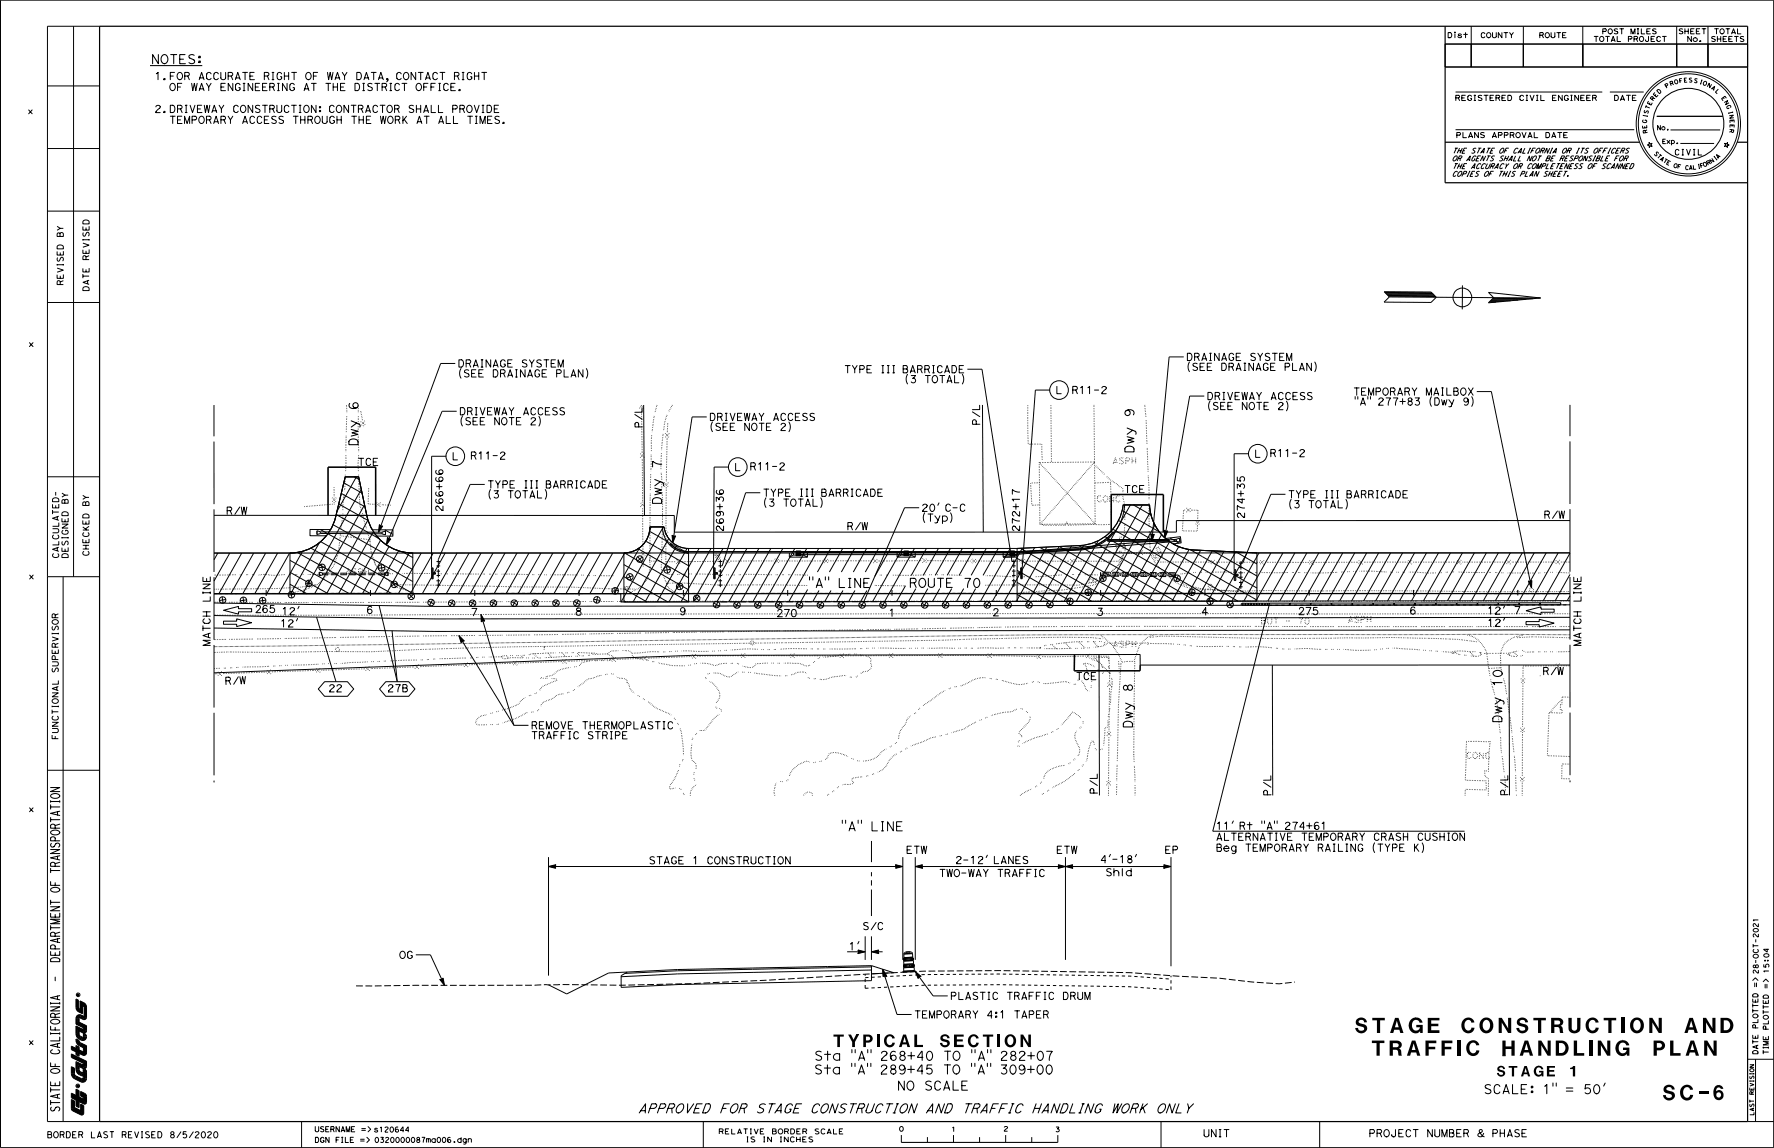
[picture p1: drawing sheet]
<svg xmlns="http://www.w3.org/2000/svg" width="432mm" height="279mm" viewBox="0 0 432 279" stroke-linecap="round" stroke-linejoin="round" font-family="sans-serif">
<defs><g id="words">
<text font-size="25.4" x="17.1" y="263.7">I</text>
<g font-size="9">
<text x="362.1" y="74.5">-=-=</text>
<text x="173.5" y="241">----------------~-=-=</text>
</g>
<text font-size="8.9" x="222.7" y="243.4">t</text>
<text font-size="8.5" x="17" y="271.7">It</text>
<text font-size="7.2" x="348.4" y="74.5">, ED</text>
<text font-size="5.2" x="307.4" y="194.2">'</text>
<g font-size="5.1">
<text x="329.8" y="251.6">STAGE</text>
<text x="355.6" y="251.6">CONSTRUCTION</text>
<text x="410" y="251.6">AND</text>
<text x="333.9" y="257.2">TRAFFIC</text>
<text x="365.6" y="257.2">HANDLING</text>
<text x="402.4" y="257.2">PLAN</text>
<text x="404.7" y="267.8">SC-6</text>
</g>
<text font-size="4.9" x="106.5" y="239.1">\</text>
<text font-size="4.7" x="371.5" y="40.9">1g;pr~Ti~r;n1i:::o</text>
<text font-size="4.3" x="230.1" y="124.6">c-c</text>
<g font-size="4.2">
<text x="202.8" y="255.1">TYPICAL</text>
<text x="228.7" y="255.1">SECTION</text>
</g>
<text font-size="4.1" x="353.6" y="40.9">~Z/5~1[{At/~~</text>
<g font-size="3.6">
<text x="155.6" y="271.2">APPROVED FOR STAGE CONSTRUCTION AND</text>
<text x="234.8" y="271.2">TRAFFIC HANDLING WORK ONLY</text>
</g>
<g font-size="3.5">
<text x="12.1" y="196.6">;::</text>
<text x="204.9" y="202.3">&quot;A&quot; LINE</text>
<text x="364.3" y="262.2">STAGE</text>
<text x="382.1" y="262.2">1</text>
</g>
<g font-size="3.4">
<text x="361.4" y="266.4">SCALE: 1&quot; =</text>
<text x="385.7" y="266.4">50'</text>
</g>
<g font-size="3.3">
<text x="37.9" y="19.5">1.FOR ACCURATE RIGHT OF WAY DATA, CONTACT RIGHT</text>
<text x="41.3" y="22.2">OF WAY ENGINEERING AT THE DISTRICT OFFICE.</text>
<text x="37.8" y="27.4">2.DRIVEWAY CONSTRUCTION: CONTRACTOR SHALL PROVIDE</text>
<text x="41.3" y="30.2">TEMPORARY ACCESS THROUGH THE WORK AT ALL TIMES.</text>
<text x="111.6" y="89.5">DRAINAGE SYSTEM</text>
<text x="288.9" y="88">DRAINAGE SYSTEM</text>
<text x="111.7" y="91.9">(SEE DRAINAGE PLAN)</text>
<text x="205.6" y="90.9">TYPE III</text>
<text x="220.4" y="93.3">(3 TOTAL)</text>
<text x="221.5" y="90.9">ARRICADE</text>
<text x="289.1" y="90.3">(SEE DRAINAGE PLAN)</text>
<text x="293.9" y="97.5">DRIVEWAY ACCESS</text>
<text x="294.1" y="99.8">(SEE NOTE 2)</text>
<text x="329.6" y="96.4">TEMPORARY MAILBOX</text>
<text x="329.7" y="98.7">&quot;A&quot; 277+83 (Dwy 9)</text>
<text x="172.8" y="102.6">DRIVEWAY ACCESS</text>
<text x="173" y="104.9">(SEE NOTE 2)</text>
<text x="305.5" y="111.3">L R11-2</text>
<text x="118.8" y="119">TYPE III BARRICADE</text>
<text x="177.2" y="115.6">[)R11-2</text>
<text x="118.9" y="121.3">(3 TOTAL)</text>
<text x="174.2" y="121.1">::-;</text>
<text x="185.9" y="121.1">TYPE III BARRICADE</text>
<text x="185.9" y="123.3">(3 TOTAL)</text>
<text x="224.5" y="124.6">20'</text>
<text x="313.6" y="121.4">TYPE</text>
<text x="313.8" y="123.8">(3 TOTAL)</text>
<text x="206.3" y="129">R/W</text>
<text x="224.6" y="127">(Typ)</text>
<text x="375.9" y="126.2">R/W</text>
<text x="12.6" y="155.7">;:</text>
<text x="12.7" y="172.3">c::</text>
<text x="296.2" y="202">11' Rt &quot;A&quot; 274+61</text>
<text x="220.7" y="207.9">ETW</text>
<text x="257.3" y="207.9">ETW</text>
<text x="283.6" y="207.9">EP</text>
<text x="296.1" y="207.4">Beg TEMPORARY RAILING</text>
<text x="296.1" y="204.8">ALTERNATIVE TEMPORARY CRASH CUSHION</text>
<text x="334.1" y="207.4">(TYPE K)</text>
<text x="158.1" y="210.4">STAGE 1 CONSTRUCTION</text>
<text x="222.7" y="211.6">,___T_W_O___W_A_Y_T_R_A_F_F_I_C__,____~s-h-1d~-----</text>
<text x="232.8" y="210.4">2-12' LANES</text>
<text x="267.9" y="210.4">4'-18'</text>
<text x="210.1" y="226.4">S/C</text>
<text x="97.2" y="234.3">OG\</text>
<text x="231.4" y="243.4">PLASTIC TRAFFIC DRUM</text>
<text x="222.6" y="248">TEMPORARY 4:1</text>
<text x="246.9" y="248">TAPER</text>
<text x="293" y="277">UNIT</text>
<text x="333.4" y="277">PROJECT NUMBER</text>
<text x="363.3" y="277">PHASE</text>
</g>
<g font-size="3.2">
<text x="36.9" y="15.6">NOTES:</text>
<text x="426.5" y="240.5">&quot;&quot;</text>
<text x="198.4" y="261.7">Sta</text>
<text x="198.5" y="258.3">Sta</text>
<text x="207.1" y="261.7">&quot;A&quot; 289+45</text>
<text x="207.2" y="258.3">&quot;A&quot; 268+40</text>
<text x="229.7" y="258.3">TO</text>
<text x="229.7" y="261.7">TO</text>
<text x="236.3" y="261.7">&quot;A&quot; 309+00</text>
<text x="236.4" y="258.3">&quot;A&quot; 282+07</text>
<text x="218.5" y="265.7">NO</text>
<text x="225.2" y="265.7">SCALE</text>
</g>
<text font-size="3.1" x="20.1" y="59.8">;:</text>
<g font-size="3">
<text x="322.6" y="121.4">III BARRICADE</text>
<text x="426.7" y="228.3">2</text>
</g>
<text font-size="2.9" x="359.6" y="277">&amp;</text>
<text font-size="2.8" x="57.1" y="125.3">/W</text>
<g font-size="2.7">
<text x="12.1" y="205">a..</text>
<text x="12.2" y="223.5">w</text>
<text x="12.2" y="231.3">a..</text>
<text x="12.2" y="264.5">w</text>
<text x="11.6" y="277.1">BORDER</text>
<text x="22.2" y="277.1">LAST</text>
<text x="29.7" y="277.1">REVISED</text>
<text x="41.5" y="277.1">8/5/2020</text>
</g>
<text font-size="2.6" x="12.2" y="232.8">w</text>
<g font-size="2.5">
<text x="12.2" y="201.8">c:::</text>
<text x="12.2" y="211.1">c:::</text>
<text x="12.2" y="228.2">c:::</text>
<text x="12.2" y="247.9">c:::</text>
</g>
<g font-size="2.4">
<text x="352.4" y="9.3">Dist</text>
<text x="360.4" y="9.3">COUNTY</text>
<text x="374.7" y="9.3">ROUTE</text>
<text x="387.9" y="10.2">TOTAL PROJECT</text>
<text x="390" y="8.4">POST MILES</text>
<text x="354.3" y="24.6">REGISTERED</text>
<text x="369.8" y="24.6">CIVIL ENGINEER</text>
<text x="354.5" y="33.7">PLANS APPROVAL</text>
<text x="376.2" y="33.7">DATE</text>
<text x="429.4" y="234.8">..</text>
<text x="426.5" y="248.1">oo</text>
<text x="76.7" y="275.7">USERNAME =&gt;s120644</text>
<text x="76.7" y="278.3">DGN FILE =&gt; 0320000087mo006 .dgn</text>
</g>
<g font-size="2.3">
<text x="12.7" y="122.4">Om</text>
<text x="20.1" y="123.2">m</text>
<text x="426.5" y="244.3">Ww</text>
<text x="426.5" y="253.1">Ww</text>
<text x="175.1" y="276.2">RELATIVE</text>
<text x="181.7" y="278.2">IS</text>
<text x="185.8" y="278.2">IN INCH~S</text>
<text x="188" y="276.2">BORDER</text>
<text x="198.4" y="276.2">SCALE</text>
</g>
<text font-size="2.2" x="13.9" y="66.5">&gt;</text>
<g font-size="2.1">
<text x="20.1" y="56.1">w</text>
<text x="13.9" y="62.2">w</text>
<text x="20.1" y="61.8">w</text>
<text x="13.9" y="67.9">w</text>
<text x="20.1" y="69.3">&lt;t</text>
<text x="20.1" y="66.3">w</text>
<text x="12.7" y="123.8">w</text>
<text x="12.7" y="127">&lt;tw</text>
<text x="20.1" y="127.7">w</text>
<text x="12.7" y="134.4">&lt;t w</text>
<text x="20.1" y="132.2">w</text>
<text x="12.7" y="168.2">&lt;t</text>
</g>
<g font-size="2">
<text x="13.9" y="56.4">&gt;-</text>
<text x="13.9" y="57.6">m</text>
<text x="337.1" y="73.8">I</text>
<text x="13.5" y="121.6">' &gt;-</text>
<text x="20.1" y="121.8">&gt;-</text>
<text x="426.7" y="233.2">oo</text>
<text x="426.7" y="231.8">u..,.</text>
</g>
<g font-size="1.9">
<text x="12.8" y="128.2">_jz</text>
<text x="20.1" y="130.7">u</text>
<text x="20.1" y="135.3">u</text>
<text x="12.7" y="169.7">z</text>
<text x="12.7" y="176.9">z</text>
</g>
<g font-size="1.8">
<text x="20.1" y="67.8">f-</text>
<text x="273.7" y="101.1">0)</text>
<text x="12.7" y="125.4">f-o</text>
<text x="12.7" y="131.4">u-</text>
<text x="12.7" y="135.9">uo</text>
<text x="12.7" y="175.4">u</text>
<text x="12.2" y="234.3">Cl</text>
</g>
<g font-size="1.7">
<text x="7.1" y="84.6">X</text>
<text x="12.1" y="200.3">I-</text>
<text x="12.1" y="212.7">I-</text>
<text x="12.1" y="220.4">I-</text>
<text x="12.1" y="226.6">I-</text>
<text x="426.5" y="243.1">Cc</text>
<text x="12.1" y="266.1">I-</text>
<text x="12.1" y="269.2">I-</text>
<text x="218.9" y="275.6">0</text>
</g>
<g font-size="1.6">
<text x="353.8" y="37.3">TH£ STAT£ OF CALIFORNIA</text>
<text x="380.3" y="37.3">OR ITS OFFICERS</text>
<text x="20.1" y="63.3">Ct'.</text>
<text x="13.9" y="69.4">Ct'.</text>
<text x="12.8" y="130">::J Cl</text>
<text x="7.2" y="141.1">X</text>
<text x="12.7" y="150.5">Ct'.</text>
<text x="12.7" y="157.7">Ct'.</text>
<text x="12.7" y="162.2">::J</text>
<text x="12.7" y="178.4">::J</text>
<text x="7.1" y="197.8">X</text>
<text x="12.2" y="215.8">LL.</text>
<text x="427.3" y="234.8">'</text>
<text x="427" y="240.5">II</text>
<text x="429.5" y="240.5">11</text>
<text x="12.1" y="250.9">LL.</text>
<text x="7.1" y="254.6">X</text>
<text x="12.1" y="259.9">LL.</text>
</g>
<g font-size="1.5">
<text x="15.1" y="132.7">l/l</text>
<text x="12.7" y="158.9">_u</text>
<text x="426.5" y="245.5">f--e-</text>
<text x="426.5" y="246.8">f--e-</text>
<text x="426.5" y="256.8">Cf--</text>
</g>
<g font-size="1.4">
<text x="6.9" y="27.8">X</text>
<text x="20.1" y="57.6">Ul</text>
<text x="12.7" y="153.5">VJ</text>
<text x="12.7" y="163.6">VJ</text>
<text x="426.5" y="250.3">a_</text>
<text x="429.1" y="250.3">a_</text>
</g>
<g font-size="1.3">
<text x="20.1" y="129.1">cL</text>
<text x="426.7" y="230.8">f--</text>
</g>
<g font-size="1.2">
<text x="12.7" y="160.4">(L</text>
<text x="426.7" y="225.7">N</text>
<text x="426.7" y="237.3">N</text>
</g>
<text font-size="1.1" x="18.5" y="264.8">§</text>
<text font-size="1" x="18.6" y="242.5">@</text>
</g></defs>
<g fill="none" stroke="#000" stroke-width=".24" stroke-dasharray="1.7 .6" stroke-linecap="butt">
<path d="M77.7 139.2v.9M78.5 139.5v.4M78.5 139.5l-.8-.3M78.5 139.9v-.4M93.6 139.9h-15.1M93.6 139.5h-15.1M93.6 139.5v.4M93.6 139.4l.8-.2M93.6 139.9v-.5M94.4 139.2v.9M267.9 139.3v.9M286.1 139.4l-18.2-.1"/>
<path d="M286.1 139.4v.9M77.7 140.1l.8-.2M94.4 140.1l-.8-.2M175.4 146.5l80.1-.1M286.1 140.3l-18.2-.1M86.7 239.9l49.1-.2a740.2 740.2 0 0 0 51-1.1l25.3-1.6a350.7 350.7 0 0 1 31.2-.8l31.7 .5 11.7 .9 10.1 .5 8 .9 6.5 .4 3.9-.4"/>
</g>
<path d="M210.6 237.9l9-.4a583.2 583.2 0 0 1 33.7-.3l21.7 .4 10 .7M210.6 240.5l1.7-.1a347.2 347.2 0 0 1 30.9-.7l31.7 .4 10.1 .8M285 240.9v-3.4" fill="none" stroke="#000" stroke-width=".24" stroke-dasharray=".8 .7" stroke-linecap="butt"/>
<g fill="none" stroke="#000" stroke-width=".24" stroke-dasharray=".1 .3 .1 .3 .1 .3 .1 .3" stroke-linecap="butt">
<path d="M84.3 98.6l.1 2M87.2 98.6v2M155.7 99.4l.7-.8M156.7 99.3l-.8-.7M159.9 98.6l-.5 1.9M163.7 98.6l-1 1.7M266.3 98.6l.1 13.8-10.5 .1-.1-13.9M278.7 98.6l.2 2.9M81.3 118.6v2.4M84.1 115.6l-.3 3.9M84.2 110.8l-.1 4M84.3 106.1l-.1 4"/>
<path d="M84.4 101.3l-.1 4M87.2 106.1l.1 4M87.2 101.3v4M87.3 115.6l.1 3.9M87.3 110.8l-.1 4M87.8 102.6l1.2 .8M87.8 100.1l.5 2.3M88.5 103.6l.1 .4M88.8 102.4l-.8 1.2M155.8 111.4l1-1.1M156.3 110.2l-.1-10.7M156.8 111.3l-1-.9"/>
<path d="M158.4 115.4l-.1 4M158.5 110.7l-.1 4M158.6 105.9l-.1 4M159.2 101.2l-.5 4M160.9 115.1l.2 4M161 110.3l-.1 4M161.2 119.8l.1 1.8M161.4 105.6l-.4 4M161.7 117.5l1 1M161.9 105.5l1 1M162.2 118.6l-.1 10.8M162.4 101l-.6 1.7-.3 2.2"/>
<path d="M162.4 106.6l-.2 10.8M162.5 103l-.1 2.4M162.7 117.5l-1 1M162.9 105.5l-1 1M250.9 117.7l.3 5.2M253 112.6l13.6 14.9M253 117.5l-2 .1M253.7 111.9l-.1-3.8h-3.3l-.1-9.5M266.4 112.4l-13.3 15.2M266.4 112.4l.2 15.1-13.5 .1-.1-15h2.9M266.7 113.4l2.2 2.1M269.4 116l3.3 2.5a.91 .91 0 0 1 .6 1.3v.2"/>
<path d="M270.3 117.5l.2 10M270.3 117.4l-3.8 .1M271 112.9l.5-1.5 .5 1.5M271.1 112.5h.8M272.5 112.7l.2 .2a.42 .42 0 0 0 .6 0 .42 .42 0 0 0 .1-.6M272.7 112a.41 .41 0 0 1 0-.6 .41 .41 0 0 1 .6 .1h.1M273.4 112.3l-.7-.3M274 112.9v-1.5h.6M274 112.2h.6M274.6 112.2l.4-.4-.4-.4M275.5 112.2h.9M275.5 111.4v1.5"/>
<path d="M276.4 111.4v1.5M279 102.3l.2 6M279.2 109l.3 6M279.5 115.8l.2 6M57.4 139.9l-5.3 .1M58.9 139.9h-.5M60.4 139.9h-.5M61.9 139.9l-.5-.1M69.3 139.8l-2.4 .2-2.7-.2-1.3 .2M70.8 139.8h-.5M72.3 139.8h-.5M73.8 139.8h-.5"/>
<path d="M78.1 139.8h-3.3M78.6 139.7h-.1M79 139.7h-.3M79.7 139.7h-.3M79.9 139.7h-.1M79.9 138.5a.5 .5 0 0 0-.4 .6 .5 .5 0 0 0 .8 .2 .5 .5 0 0 0-.1-.8h-.3M80.3 139.7h-.3M80.8 121.1l1 1M81 139.7h-.3M81.2 139.7h-.1M81.3 122.2v.5l-7.3 .6M81.7 139.7h-.4"/>
<path d="M81.8 121.1l-1 1M81.9 139.7h-.1M82.3 139.7h-.3M82.9 129.7l-.1 .7M83 139.7h-.3M83.2 139.7h-.1M83.5 125l-.5 4M83.7 139.7h-.4M83.7 120.3l-.3 4M83.9 139.7h-.1M84.2 139.9l.6-1.5 .4 1.5M84.3 139.7h-.3"/>
<path d="M84.4 139.5h.7M85 139.7h-.3M85.2 139.7h-.1M85.7 139.7h-.4M85.8 139.7l.2 .2a.42 .42 0 0 0 .6 0 .42 .42 0 0 0 0-.6M85.9 139.7h-.1M85.9 138.9a.41 .41 0 0 1 .1-.5 .41 .41 0 0 1 .6 0l.1 .1M86.3 139.7h-.3M86.6 139.3l-.7-.4M87 139.7h-.3M87.2 139.7h-.1M87.3 139.9v-1.5h.6"/>
<path d="M87.3 139.2h.6M87.4 120.3l.3 2.9 .3 1M87.6 139.7h-.3M87.9 139.2l.3-.4-.3-.4M88.2 124.9l1 3.9M88.3 139.7h-.3M88.5 139.7h-.1M88.8 139.2h.9M88.8 138.4v1.5M89 139.7h-.4M89.2 139.7h-.1M89.5 129.5l.5 1.9"/>
<path d="M89.6 139.7h-.3M89.7 138.4v1.5M90.1 131.8v-.4M90.1 131.4h-.1M90.3 139.7h-.3M90.5 139.7h-.1M91 139.7h-.4M91.2 139.7h-.1M91.4 137.4l-.5-1.4M91.5 122.8l-1.9-.1 .1-4.1M91.6 139.7h-.3M92.3 139.7h-.3"/>
<path d="M92.5 139.7h-.1M92.6 123.3l-1-1M92.6 122.3l-1 1M92.9 139.7h-.3M93.2 139.7h-.1M93.6 139.7h-.3M93.8 138.6a.5 .5 0 0 0-.4 .6 .5 .5 0 0 0 .8 .2 .5 .5 0 0 0-.1-.8h-.3M94.7 139.7l.2-2.4M95.1 123l-2.4-.2M95.5 139.6h-.5M97 139.6h-.5M104.5 139.6h-6.5"/>
<path d="M106 139.6h-.5M107.5 139.6h-.5M109 139.7h-.5M116.5 139.7h-6.5M118 139.7h-.5M119.5 139.7h-.5M121 139.7h-.5M128.5 139.8l-6.5-.1M130 139.9l-.5-.1M131.5 139.8h-.5M133 139.9h-.5M140.5 139.9h-6.5"/>
<path d="M142 140h-.5M155.9 123.3l1-1M156 135.3l1-1M156.4 122.2l-.1-10.8M156.5 134.2l-.1-10.8M156.6 137.8l-.1-2.4M156.9 123.3l-1-1M157 135.3l-1-1M158.2 136.4h-.2M158.2 135.7l-.2 .7M158.2 136.4v-15M158.3 120.2v1.2"/>
<path d="M161.3 121.6l-.3 14.9M161.6 129.5l1 1M162.1 130.6v7.3M162.1 136.7h2.4M162.6 129.5l-1 1M163.9 139.8h-1.5M164.6 136.2l1 1M164.6 137.2l1-1M165.4 139.8h-.5M165.7 136.7l10.8-.1M166.9 139.7h-.5M168.4 139.7h-.5"/>
<path d="M174 134.9h.8v.3h-.8v-.3M174.7 135.2a.5 .5 0 0 0-.4 .6 .5 .5 0 0 0 .8 .3 .5 .5 0 0 0-.1-.9h-.3M175.8 139.9l-6.4-.2M176.6 136.1l1 1M176.6 137.1l1-1M177.3 139.9h-.5M177.7 136.6l10.8-.1M178.8 139.9h-.5M180.3 139.9h-.5M187.8 139.9l-6.5-.1M188.6 137l1-1M188.6 136l1 1"/>
<path d="M189.3 139.9h-.5M189.7 136.5h10.8M190.8 139.9h-.5M192.3 139.9h-.5M196.6 140l-3.3-.1M200.6 136l1 1M200.6 137l1-1M201.7 136.5h10.8M212.6 137l1-1M212.6 136l1 1M213.2 140h-.2M213.7 136.5l10.8-.1"/>
<path d="M214.7 140h-.5M216.2 140h-.5M224.6 136.9l1-1M224.6 135.9l1 1M225.2 139.9l-4.8 .1M225.7 136.4l10.7 .1M226.7 139.9h-.5M228.2 139.9h-.5M229.7 139.9h-.5M236.6 137l1-1M236.6 136l1 1M237.7 136.5l10.7 .1"/>
<path d="M248.5 137.1l1-1M248.5 136.1l1 1M249.6 136.6h10.8M251.2 123l1.8-.1M253.8 127.6v.2h5.5M258.4 139.9l-6.5 .5M259.3 127.8l.4-.7 .3 .7M259.9 139.8l-.5 .1M260 127.8l10.5-.2M260.5 137.1l1-1M260.5 136.1l1 1M261.4 139.8h-.5"/>
<path d="M261.6 136.6h10.8M262.9 139.8h-.5M267.2 139.9h-3.3M267.2 120.9v1M267.2 120.9l.5-.3 .4 .3M267.9 139.9v-.3M267.9 139.7h.1M267.9 139.5h.3M268.1 121.9a.48 .48 0 0 1-.5 .2 .48 .48 0 0 1-.4-.2M268.2 139.7h.1M268.2 139.8h-.2M268.3 140h-.3"/>
<path d="M268.4 139.5h.3M268.5 139.7h.1M268.7 140h-.3M268.8 139.7h.1M268.8 139.5h.3M269.1 122.2a.73 .73 0 0 0 .6-.9 .73 .73 0 0 0-.9-.6l-.3 .8 .2 .5 .4 .2M269.1 139.7h.1M269.2 140h-.3M269.3 139.5h.3M269.4 139.7l.1 .1M269.7 139.8h.1M269.7 139.5h.4"/>
<path d="M269.7 139.8h-.4M270 139.8h.1M270.1 122.2v-1.6l1 1.6v-1.5M270.2 139.5h.3M270.3 139.8h.1M270.6 139.8h.1M270.6 139.5h.4M270.9 139.8h.1M271.1 139.5h.3M271.2 139.8h.1M271.5 139.8h.1M271.5 138.3l-1.5 1.1"/>
<path d="M271.5 139.5h.4M271.7 121v.9M271.7 121l.5-.3 .4 .3M271.8 139.8h.1M271.9 134.5l-.1-1.6 .7-.1v-2.1h1.1v2l.3 .5v1.3M272 132.5a.5 .5 0 0 0-.5 .7 .5 .5 0 0 0 .8 .2 .5 .5 0 0 0-.1-.8l-.2-.1M272 139.5h.3M272.1 139.8h.1M272.4 139.8h.1M272.4 134.2h.6v.3h-.6v-.3M272.5 139.5h.3M272.6 121.9a.48 .48 0 0 1-.5 .3 .48 .48 0 0 1-.4-.3"/>
<path d="M272.7 139.8h.1M272.9 139.5h.3M273 139.8h.1M273.3 139.8h.1M273.3 120.8l.4 2.3 .1 3.6M273.4 139.5h.3M273.4 134.7l-1.2 2.1M273.4 135.1l-1.4 2.6M273.4 132.5a.5 .5 0 0 0-.4 .7 .5 .5 0 0 0 .8 .2 .5 .5 0 0 0-.1-.8l-.3-.1M273.6 139.8h.1M273.8 127.5l-.2 2.8M273.8 139.5h.4"/>
<path d="M273.9 139.8h.1M274.2 139.8h.1M274.3 139.5h.3M274.5 139.8h.1M274.7 139.5h.4M274.8 139.8h.1M275.1 139.8h.1M275.2 139.5h.3M275.4 139.8h.1M275.7 139.5h.3M275.7 139.8h.1M276 139.8h.1"/>
<path d="M276.1 139.6h.3M276.3 139.8h.1M276.6 139.8h.1M276.6 139.6h.3M276.9 139.8h.1M277 139.6h.4M277 134.5l-10.8-.1M277.2 139.8h.1M277.2 139.8h-6.5M277.5 139.8h.1M277.5 139.6h.3M277.8 139.8h.1"/>
<path d="M277.9 139.6h.4M278.1 139.8h.1M278.1 135l-1-1M278.1 134l-1 1M278.4 139.8h.1M278.4 139.6h.3M278.7 139.8h.1M278.7 139.8h-.5M278.9 139.6h.3M279 139.8h.1M279.3 139.8h.1M279.3 139.6h.3"/>
<path d="M279.6 139.8h.1M279.7 122.5v6M279.8 129.3l.1 3.6 .2 1.3M279.8 139.6h.3M279.9 139.8h.1M280.2 139.8h.1M280.2 139.6h.4M280.2 139.8h-.5M280.5 139.8h.1M280.6 134.5h-2.4M280.7 139.6h.3M280.8 139.8h.1"/>
<path d="M280.9 135.2l-.5-.6M281.1 139.8h.1M281.1 136.4l.2-1.4M281.1 139.6h.4M281.4 139.8h.1M281.6 139.6h.3M281.7 139.8h.1M281.7 139.8h-.5M281.9 135.8l-1.4-.2M282 133.1l.6 1.2-.6 .3-.6-1.2 .6-.3M282 139.8h.1M282.1 139.6h.3"/>
<path d="M282.3 139.8h.1M282.5 139.6h.3M282.5 134.4l.6 1-.6 .3-.5-1 .5-.3M282.6 139.8h.1M282.9 139.9h.1M283 139.6h.3M283.2 139.9h.1M283.4 139.3l.3 .2M283.4 139.6h.4M283.5 139.9h.1M283.7 136.8h-1.7l-.4-.6M283.7 139.5l-2.4-2.2-.9-1.7-.3-.9-6.6 .1-.8 2.1-2.6 2.6 13.6 .1"/>
<path d="M283.8 139.9h.1M283.9 139.6h.3M284.1 139.9h.1M284.3 139.6h.4M284.4 139.9h.1M284.7 139.9h.1M284.8 139.6h.3M285 139.9h.1M285.3 139.6h.3M285.3 139.9h.1M285.6 139.9h.1M285.7 139.6h.3"/>
<path d="M285.9 139.9h.1M286 139.9l-3.3-.1M286.1 139.6l-18.2-.1M286.1 139.7v.3M288.8 124.6l1-.9M288.8 123.6l1 1.1M289.5 139.4l-2.3 .3M289.9 124.2h1.7M291 139.3h-.5M291 126.7l1 1M291.5 127.8l-.1 1.5-3.6-.1 .3-5.1h.6M291.6 124.2l-.1 2.4"/>
<path d="M292 126.7l-1 1M292.5 139.3h-.5M294 139.3h-.5M294.6 136.8h-10.8M295.7 136.3l-1 1M295.7 137.3l-1-1M301.5 139.4l-6.5-.1M303 139.4h-.5M304.5 139.4h-.5M306 139.3h-.5M306.6 136.8h-10.8M307.7 136.4l-1 .9"/>
<path d="M307.7 137.4l-1-1.1M313.5 139.3h-6.5M315 139.3h-.5M316.5 139.3h-.5M318 139.4h-.5M318.6 136.9l-10.8-.1M319.7 136.4l-1 1M319.7 137.4l-1-1M325.5 139.3l-6.5 .1M327 139.2h-.5M328.5 139.1h-.5M329.9 139.1h-.4"/>
<path d="M330.6 136.8l-10.8 .1M331.7 136.3l-1 1M331.7 137.3l-1-1M337.4 139.2l-6.4-.2M338.9 139.2h-.5M340.4 139.3h-.5M341.9 139.3h-.5M342.6 136.8h-10.8M343.7 136.3l-1 1M343.7 137.3l-1-1M349.4 139.4l-6.5-.2M350.9 139.4h-.5"/>
<path d="M352.4 139.2l-.5 .1M353.9 139.2h-.5M354.6 136.8h-10.8M355.7 136.3l-1 1M355.7 137.3l-1-1M361.4 139.3l-6.5-.1M362.9 139.3h-.5M364.4 139.4l-.5-.1M365.9 139.4h-.5M366.5 136.8h-10.7M367.6 136.3l-1 1M367.6 137.3l-1-1"/>
<path d="M373.4 139.5l-6.5-.1M374.9 139.4l-.5 .1M376.4 139.3l-.5 .1M377.9 139.3h-.5M378.5 136.8h-10.8M379.6 136.3l-1 1M379.6 137.3l-1-1M382.1 139.5l-3.2-.2M382.1 136.8h-2.4M52.1 144.5h.2M52.1 155.7l3-.1M52.1 146.6h3"/>
<path d="M52.1 157.4h.2M52.1 158.8h1.2M52.1 149.7l125.5-.3h204.5M52.4 144.5h.2M52.4 157.4h.2M52.7 144.5h.2M52.7 157.4h.2M52.7 143.4h-.6M53 144.5h.2M53 157.4h.2M53.3 144.5h.2M53.3 157.4h.2"/>
<path d="M53.4 158.8l2.4-.1M53.6 144.5h.2M53.6 157.4h.2M53.9 144.5h.2M53.9 157.4h.2M54.2 144.5h.2M54.2 157.4h.2M54.5 144.5h.2M54.5 157.4h.2M54.8 144.5h.2M54.8 157.4h.2M55.1 144.5h.2"/>
<path d="M55.1 157.4h.2M55.3 143.4h-2.4M55.4 144.5h.2M55.4 157.4h.2M55.7 144.5h.2M55.7 157.4l.2-.1M55.8 155.6l6-.1M55.8 146.6h6M56 144.5h.2M56 158.7h2.4M56 157.3h.2M56.3 144.5h.2"/>
<path d="M56.3 157.3h.2M56.6 144.5h.2M56.6 157.3h.2M56.9 144.5h.2M56.9 157.3h.2M57.2 144.5h.1M57.2 157.3h.2M57.5 144.5h.2M57.5 157.3h.2M57.8 144.5h.2M57.8 157.3h.2M57.8 143.3l-2.4 .1"/>
<path d="M58.1 144.5h.2M58.1 157.3h.2M58.4 144.5h.2M58.4 157.3h.2M58.5 158.7h2.4M58.7 144.5h.2M58.7 157.3h.2M59 144.5h.2M59 157.3h.2M59.3 144.5h.2M59.3 157.3h.2M59.6 144.5h.1"/>
<path d="M59.6 157.3h.1M59.9 144.5h.1M59.9 157.3h.1M60.2 144.5h.1M60.2 157.3h.1M60.4 143.3h-2.4M60.5 144.4h.1M60.5 157.3h.1M60.8 144.4h.1M60.8 157.3h.1M61.1 144.4h.1M61.1 158.7l2.4 .1"/>
<path d="M61.1 157.3h.1M61.4 144.4h.1M61.4 157.3h.1M61.7 144.4h.1M61.7 157.3h.1M62 144.4h.1M62 157.3h.1M62.3 144.4h.1M62.3 157.3h.1M62.6 144.4h.1M62.6 155.5l6-.1M62.6 146.6h6"/>
<path d="M62.6 157.3h.1M62.9 144.4h.1M62.9 157.3h.1M62.9 143.3h-2.4M63.2 144.4h.1M63.2 157.3h.1M63.5 144.4h.1M63.5 157.3h.1M63.6 158.8h2.4M63.8 144.4h.1M63.8 157.3h.1M64.1 144.4h.1"/>
<path d="M64.1 157.3h.1M64.4 144.4h.1M64.4 157.3h.1M64.7 144.4h.1M64.7 157.3h.1M65 144.4h.1M65 157.3h.1M65.3 144.4h.1M65.3 157.3h.1M65.5 143.3h-2.4M65.6 144.4h.1M65.6 157.3h.1"/>
<path d="M65.9 144.4h.1M65.9 157.3h.1M66.2 144.4h.1M66.2 158.8h2.4M66.2 157.3h.1M66.5 144.4h.1M66.5 157.2h.1M66.8 144.4h.1M66.8 157.2h.1M67.1 144.4h.1M67.1 157.2h.1M67.4 144.4h.1"/>
<path d="M67.4 157.2h.1M67.7 144.4h.1M67.7 157.2h.1M68 144.4h.1M68 157.2h.1M68 143.2l-2.4 .1M68.3 144.4h.1M68.3 157.2h.1M68.6 144.4h.1M68.6 157.2h.1M68.7 158.8l2.4-.1M68.9 144.4h.1"/>
<path d="M68.9 157.2h.1M69.2 144.4h.1M69.2 157.2h.1M69.3 155.4l6-.1M69.3 146.6l6 .1M69.5 144.4h.1M69.5 157.2h.1M69.8 144.4h.1M69.8 157.2h.1M70.1 144.4h.1M70.1 157.2h.1M70.4 144.4h.1"/>
<path d="M70.4 157.2h.1M70.6 143l-2.4 .2M70.7 144.4h.1M70.7 157.2h.1M71 144.4h.1M71 157.2h.1M71.1 144.3l3.2-.8 3-1.2a13.8 13.8 0 0 0 5.5-11.9l7.2 1a13 13 0 0 0 10.9 13M71.3 144.4h.1M71.3 158.7h2.4M71.3 157.2h.1M71.6 144.4h.1M71.6 157.2h.1"/>
<path d="M71.9 144.4h.1M71.9 157.2h.1M72.2 144.4h.1M72.2 157.2h.1M72.5 144.4h.1M72.5 157.2h.1M72.8 144.4h.1M72.8 157.2h.1M73.1 144.4h.1M73.1 157.2h.1M73.1 142.9l-2.4 .1M73.4 144.4h.1"/>
<path d="M73.4 157.2h.1M73.7 144.4h.1M73.7 157.2h.1M73.8 158.7l2.4-.1M74 144.4h.1M74 157.2l.1-.1M74.3 144.4h.1M74.3 157.1h.1M74.6 144.4h.1M74.6 157.1h.1M74.9 144.4h.1M74.9 157.1h.1"/>
<path d="M75.2 144.4h.1M75.2 157.1h.1M75.5 144.4h.1M75.5 157.1h.1M75.6 142.5l-2.3 .4M75.8 144.4h.1M75.8 157.1h.1M76.1 155.3l6-.1M76.1 146.7l6-.1M76.1 144.4h.1M76.1 157.1h.1M76.4 157.1h.1"/>
<path d="M76.4 144.4h.1M76.4 158.6h2.4M76.7 157.1h.1M76.7 144.4h.1M77 142.3l-1.2 .2M77 157.1h.1M77 144.4h.1M77.3 157.1h.1M77.3 144.4h.1M77.6 157.1h.1M77.6 144.4h.1M77.9 157.1h.1"/>
<path d="M77.9 144.4h.1M78.2 157.1h.1M78.2 144.4h.1M78.5 157.1h.1M78.5 144.4h.1M78.8 157.1h.1M78.8 144.4h.1M78.9 158.6h2.4M79.1 157.1h.1M79.1 144.4h.1M79.4 157.1h.1M79.4 144.4h.1"/>
<path d="M79.7 157.1h.1M79.7 144.4h.1M80 157.1l.1-.1M80 144.4h.1M80.3 157h.1M80.3 144.4h.1M80.6 157h.1M80.6 144.4h.1M80.9 157h.1M80.9 144.4h.1M81.2 157h.1M81.2 144.4h.1"/>
<path d="M81.5 158.6h2.4M81.5 157h.1M81.5 144.4h.1M81.8 157h.1M81.8 144.4h.1M82.1 157h.1M82.1 144.4h.1M82.1 157.6a.5 .5 0 0 0-.4 .6 .5 .5 0 0 0 .8 .3 .5 .5 0 0 0-.1-.9h-.3M82.4 157h.1M82.4 144.4h.1M82.7 157h.1M82.7 144.3h.1"/>
<path d="M82.8 155.1l6-.1M82.8 146.6h6M83 157h.1M83 144.3h.1M83.3 157h.1M83.3 144.3h.1M83.6 157h.1M83.6 144.3h.1M83.9 157h.1M83.9 144.3h.1M84 158.6h2.4M84.2 157h.1"/>
<path d="M84.2 144.3h.1M84.5 157h.1M84.5 144.3h.1M84.8 157h.1M84.8 144.3h.1M85.1 157h.1M85.1 144.3h.1M85.4 157h.1M85.4 144.3h.1M85.7 157h.1M85.7 144.3h.1M86 157h.1"/>
<path d="M86 144.3h.1M86.3 157h.1M86.3 144.3h.1M86.6 158.6h2.4M86.6 157h.1M86.6 144.3h.1M86.9 157h.1M86.9 144.3h.1M87.2 157h.1M87.2 144.3h.1M87.5 157h.1M87.5 144.3h.1"/>
<path d="M87.8 157l.1-.1M87.8 144.3h.1M88.1 156.9h.1M88.1 144.3h.1M88.4 156.9h.1M88.4 144.3h.1M88.7 156.9h.1M88.7 144.3h.1M89 156.9h.1M89 144.3h.1M89.1 158.6h2.4M89.3 156.9h.1"/>
<path d="M89.3 144.3h.1M89.6 155l6-.1M89.6 146.6h6M89.6 156.9h.1M89.6 144.3h.1M89.9 156.9h.1M89.9 144.3h.1M90.2 156.9h.1M90.2 144.3h.1M90.5 156.9h.1M90.5 144.3h.1M90.8 156.9h.1"/>
<path d="M90.8 144.3h.1M91.1 156.9h.1M91.1 144.3h.1M91.4 156.9h.1M91.4 144.3h.1M91.7 158.6l2.4-.1M91.7 156.9h.1M91.7 144.3h.1M92 156.9h.1M92 144.3h.1M92.3 156.9h.1M92.3 144.3h.1"/>
<path d="M92.6 156.9h.1M92.6 144.3h.1M92.9 156.9h.1M92.9 144.3h.1M93.2 156.9h.1M93.2 144.3h.1M93.5 156.9h.1M93.5 144.3h.1M93.8 156.9h.1M93.8 144.3h.1M94.1 156.9h.1M94.1 144.3h.1"/>
<path d="M94.2 158.4l2.4-.1M94.4 156.9h.1M94.4 144.3h.1M94.7 156.9h.1M94.7 144.3h.1M95 156.9h.1M95 144.3h.1M95.3 156.9h.1M95.3 144.4h.1M95.6 156.9h.1M95.6 144.4h.1M95.7 142.1l1.2 .1"/>
<path d="M95.9 156.9h.1M95.9 144.4h.1M96.2 156.9h.1M96.2 144.4h.1M96.3 154.9l6-.1M96.3 146.6h6M96.5 156.9h.1M96.5 144.4h.1M96.8 158.3l2.4-.1M96.8 156.9l.1-.1M96.8 144.4h.1M97 142.2l2.4 .1"/>
<path d="M97.1 156.8h.1M97.1 144.4h.1M97.4 156.8h.1M97.4 144.4h.1M97.7 156.8h.1M97.7 144.4h.1M98 156.8h.1M98 144.4h.1M98.3 156.8h.1M98.3 144.4h.1M98.6 156.8h.1M98.6 144.4h.1"/>
<path d="M98.9 156.8h.1M98.9 144.4h.1M99.2 156.8h.1M99.2 144.4h.1M99.3 158.2l2.4-.1M99.5 156.8h.1M99.5 144.4h.1M99.6 142.4h2.4M99.8 156.8h.1M99.8 144.4h.1M100.1 156.8h.1M100.1 144.4h.1"/>
<path d="M100.4 156.8h.1M100.4 144.4h.1M100.7 156.8h.1M100.7 144.4h.1M101 156.8h.1M101 144.4h.1M101.3 156.8h.1M101.3 144.4h.1M101.6 156.8h.1M101.6 144.4h.1M101.9 158.1l2.3-.1M101.9 156.8h.1"/>
<path d="M101.9 144.4h.1M102.1 142.4h2.4M102.2 156.8h.1M102.2 144.4h.1M102.5 156.8h.1M102.5 144.4h.1M102.8 156.8h.1M102.8 144.5h.1M103.1 154.8l6-.1M103.1 146.6l6-.1M103.1 156.8h.1M103.1 144.5h.1"/>
<path d="M103.4 156.8h.1M103.4 144.5h.1M103.7 156.8l.1-.1M103.7 144.5h.1M104 156.7h.1M104 144.5h.1M104.3 156.7h.1M104.3 144.5h.1M104.4 158l2.4-.1M104.6 156.7h.1M104.6 144.5h.1M104.7 142.4l2.4 .1"/>
<path d="M104.9 156.7h.1M104.9 144.5h.1M105.2 156.7h.1M105.2 144.5h.1M105.5 156.7h.1M105.5 144.5h.1M105.8 156.7h.1M105.8 144.5h.1M106.1 156.7h.1M106.1 144.5h.1M106.4 156.7h.1M106.4 144.5h.1"/>
<path d="M106.7 156.7h.1M106.7 144.5h.1M106.9 157.9l2.4-.1M107 156.7h.1M107 144.5h.1M107.2 142.5h2.4M107.3 156.7h.1M107.3 144.5h.1M107.6 156.7h.1M107.6 144.5h.1M107.9 156.7h.1M107.9 144.5h.1"/>
<path d="M108.2 156.7h.1M108.2 144.5h.1M108.5 156.7h.1M108.5 144.5h.1M108.8 156.7h.1M108.8 144.5h.1M109.1 156.7h.1M109.1 144.5h.1M109.4 156.7h.1M109.4 144.4h.1M109.5 157.8h2.4M109.7 156.7h.1"/>
<path d="M109.7 144.4h.1M109.8 142.5h2.4M109.8 154.7h6M109.8 146.5h6M110 156.6h.1M110 144.4h.1M110.3 156.6h.1M110.3 144.4h.1M110.6 156.6h.1M110.6 144.4h.1M110.9 156.6h.1M110.9 144.4h.1"/>
<path d="M111.2 156.6h.1M111.2 144.4h.1M111.5 156.6h.1M111.5 144.4h.1M111.8 156.6h.1M111.8 144.4h.1M112 157.8l2.4-.1M112.1 156.6h.1M112.1 144.4h.1M112.3 142.5l2.4 .1M112.4 156.6h.1M112.4 144.4h.1"/>
<path d="M112.7 156.6h.1M112.7 144.4h.1M113 156.6h.1M113 144.4h.1M113.3 156.6h.1M113.3 144.4h.1M113.6 156.6h.1M113.6 144.4h.1M113.9 156.6h.1M113.9 144.4h.1M114.2 156.6h.1M114.2 144.4h.1"/>
<path d="M114.5 156.6h.1M114.5 144.4h.1M114.6 157.7l2.4-.1M114.8 156.6h.1M114.8 144.4h.1M114.9 142.6h2.4M115.1 156.6h.1M115.1 144.4h.1M115.4 156.6h.1M115.4 144.4h.1M115.7 156.6h.1M115.7 144.4h.1"/>
<path d="M116 156.6h.1M116 144.4h.1M116.3 156.6h.1M116.3 144.4h.1M116.4 160h-.5M116.6 154.7l6-.1M116.6 156.5h.1M116.6 146.5l6-.1M116.6 144.4h.1M116.9 156.5h.1M116.9 144.4h.1M117.1 157.6h2.4"/>
<path d="M117.2 156.5h.1M117.2 144.4h.1M117.4 142.6l2.4 .1M117.5 156.5h.1M117.5 144.4h.1M117.8 156.5h.1M117.8 144.4h.1M117.9 159.9h-.5M118.1 156.5h.1M118.1 144.4h.1M118.4 156.5h.1M118.4 144.4h.1"/>
<path d="M118.7 156.5h.1M118.7 144.4h.1M119 156.5h.1M119 144.4h.1M119.3 156.5h.1M119.3 144.4h.1M119.6 156.5h.1M119.6 144.4h.1M119.7 157.6l2.4-.1M119.9 156.5h.1M119.9 144.4h.1M120 142.7h2.4"/>
<path d="M120.2 156.5h.1M120.2 144.4h.1M120.5 156.5h.1M120.5 144.4h.1M120.8 156.5h.1M120.8 144.4h.1M121.1 156.5h.1M121.1 144.4h.1M121.4 156.5h.1M121.4 144.4h.1M121.7 156.5h.1M121.7 144.4h.1"/>
<path d="M122 156.5h.1M122 144.4h.1M122.1 159.9h-3.2M122.2 157.5l2.4-.1M122.3 156.5h.1M122.3 144.4h.1M122.5 142.8h2.4M122.6 156.5l.1-.1M122.6 144.4h.1M122.9 156.4h.1M122.9 144.4h.1M123.2 156.4h.1"/>
<path d="M123.2 144.4l.1-.1M123.3 159.6l.5 .6M123.3 154.6l6-.1M123.3 146.4h6M123.5 156.4h.1M123.5 144.3h.1M123.8 156.4h.1M123.8 144.3h.1M124.1 156.4h.1M124.1 144.3h.1M124.2 159.5h.5M124.4 156.4h.1"/>
<path d="M124.4 144.3h.1M124.7 156.4h.1M124.7 144.3h.1M124.8 157.4h2.4M125 156.4h.1M125 144.3h.1M125.1 142.8h2.4M125.3 156.4h.1M125.3 144.3h.1M125.6 156.4h.1M125.6 144.3h.1M125.7 159.6l.5-.1"/>
<path d="M125.9 156.4h.1M125.9 144.3h.1M126.2 156.4h.1M126.2 144.3h.1M126.5 156.4h.1M126.5 144.3h.1M126.8 156.4h.1M126.8 144.3h.1M127.1 156.4h.1M127.1 144.3h.1M127.2 159.5h.5M127.3 157.4h2.4"/>
<path d="M127.4 156.4h.1M127.4 144.3h.1M127.6 142.8l2.4 .1M127.7 156.4h.1M127.7 144.3h.1M128 156.4h.1M128 144.3h.1M128.3 156.4h.1M128.3 144.3h.1M128.6 156.4h.1M128.6 144.4h.1M128.7 159.3l1.1-.2 5.4-.2"/>
<path d="M128.9 156.4h.1M128.9 144.4h.1M129.2 156.4h.1M129.2 144.4h.1M129.5 156.4h.1M129.5 144.4h.1M129.8 156.4h.1M129.8 144.4h.1M129.9 157.4l2.4-.1M129.9 159.1l1 1M130 154.5l6-.1M130.1 156.4h.1"/>
<path d="M130.1 146.4h6M130.1 144.4h.1M130.2 142.9h2.4M130.4 156.4h.1M130.4 144.4h.1M130.7 156.3h.1M130.7 144.4h.1M131 156.3h.1M131 144.4h.1M131.3 156.3h.1M131.3 144.4h.1M131.6 156.3h.1"/>
<path d="M131.6 144.4h.1M131.9 156.3h.1M131.9 144.4h.1M132.2 156.3h.1M132.2 144.4h.1M132.4 157.3h2.4M132.4 157.6h.4M132.5 158.1l-.1-1M132.5 156.3h.1M132.5 144.4h.1M132.7 142.9h2.4M132.8 156.3h.1"/>
<path d="M132.8 144.4h.1M133.1 156.3h.1M133.1 144.4h.1M133.3 156.3h.2M133.4 144.4h.1M133.6 156.3h.2M133.7 144.4h.1M133.9 156.3h.2M134 144.4h.1M134.2 156.3h.2M134.3 144.4h.1M134.4 160l-1.1-1.1"/>
<path d="M134.5 156.3h.2M134.6 144.4h.1M134.8 156.3h.2M134.9 144.4h.1M135 157.3h2.4M135.1 156.3h.2M135.2 144.4h.1M135.3 142.9h2.4M135.4 156.3h.2M135.5 144.4h.1M135.7 156.3h.2M135.8 144.4l.1 .1"/>
<path d="M136 156.3h.2M136.1 144.5h.1M136.2 158.9h.5M136.3 156.3h.2M136.4 144.5h.1M136.6 156.3h.2M136.6 144.5h.2M136.8 154.4l6-.1M136.8 146.4h6M136.8 158.9l.9 .9M136.9 156.3h.2M136.9 144.5h.2"/>
<path d="M137.2 156.3h.2M137.2 144.5h.2M137.5 157.3l2.4-.1M137.5 156.2h.2M137.5 144.5h.2M137.7 158.9h.5M137.8 142.9h2.4M137.8 156.2h.2M137.8 144.5h.2M138.1 156.2h.2M138.1 144.5h.2M138.4 156.2h.2"/>
<path d="M138.4 144.5h.2M138.7 156.2h.2M138.7 144.5h.2M139 156.2h.2M139 144.5h.2M139.1 159.8l-6.5 .3M139.2 158.8h.5M139.3 156.2h.2M139.3 144.5h.2M139.6 156.2h.2M139.6 144.5h.2M139.9 156.2h.2"/>
<path d="M139.9 144.5h.2M140.1 157.2h2.4M140.2 156.2h.2M140.2 144.5h.2M140.4 142.9l2.4 .1M140.5 156.2h.2M140.5 144.5h.2M140.6 159.7h-.5M140.7 158.8l4.5 .3M140.8 156.2h.2M140.8 144.5h.2M141.1 159.6l-.8-.8"/>
<path d="M141.1 156.2h.2M141.1 144.5h.2M141.4 156.2h.2M141.4 144.5h.2M141.7 156.2h.2M141.7 144.5h.2M142 156.2h.2M142 144.5h.2M142.1 159.6h-.5M142.3 156.2h.2M142.3 144.5h.2M142.6 157.2l2.4-.1"/>
<path d="M142.6 156.2h.2M142.6 144.5h.2M142.9 143.1l2.4 .1M142.9 156.2l.2-.1M142.9 144.5h.2M143.2 156.1h.2M143.2 144.5h.2M143.5 140.1h-.5M143.5 154.3l6-.1M143.5 156.1h.2M143.5 144.5h.2M143.5 146.4h6"/>
<path d="M143.6 159.5h-.5M143.8 156.1h.2M143.8 144.5h.2M144 158.9l.4 .4M144.1 156.1h.2M144.1 144.5h.2M144.4 156.1h.2M144.4 144.5h.2M144.7 156.1h.2M144.7 144.5h.2M145 140.1h-.5M145 156.1h.2"/>
<path d="M145 144.5h.2M145.2 157.1h2.4M145.3 156.1h.2M145.3 144.5h.2M145.5 143.2l2.3 .1M145.6 156.1h.2M145.6 144.5h.2M145.9 156.1h.2M145.9 144.5h.2M146.2 156.1h.2M146.2 144.5h.2M146.5 156.1h.2"/>
<path d="M146.5 144.5h.2M146.8 156.1h.2M146.8 144.5h.2M147.1 156.1h.2M147.1 144.4h.2M147.4 156.1h.2M147.4 144.4h.2M147.7 157.1l2.4-.1M147.7 156.1h.2M147.7 144.4h.2M147.8 159.2l-3.2 .1M148 143.3h2.4"/>
<path d="M148 156.1l.2-.1M148 144.4h.2M148.3 156h.2M148.3 144.4h.2M148.6 156h.2M148.6 144.4h.2M148.9 156h.2M148.9 144.4h.2M149.2 156h.2M149.2 144.4h.2M149.3 140.1h-3.3M149.5 156h.2"/>
<path d="M149.5 144.4h.2M149.8 160l-.9 1M149.8 156h.2M149.8 144.4h.2M150.1 156h.2M150.1 144.4l.2 .1M150.3 157h2.4M150.3 154.2l6-.1M150.3 146.4h6M150.4 156h.2M150.4 144.5h.2M150.5 143.3l2.4 .1"/>
<path d="M150.7 156h.2M150.7 144.5h.2M151 156h.2M151 144.5h.2M151.3 156h.2M151.3 144.5h.2M151.6 158.3h.3M151.6 156h.2M151.6 144.5h.2M151.9 156h.2M151.9 144.5h.2M152 142.7h.8v.4h-.8v-.4"/>
<path d="M152.2 156h.2M152.2 144.5h.2M152.5 156h.2M152.5 144.5h.2M152.8 157l2.4-.1M152.8 156h.2M152.8 144.5h.2M153.1 143.4h1.3M153.1 156h.2M153.1 144.5h.2M153.3 144.4l2.8-1.6 1.6-2.1 .5-2.4v-1.7h2.8v1.8l1.6 4.6 1.1 .8 1.4 .6M153.4 156h.2"/>
<path d="M153.4 144.5h.2M153.7 156h.2M153.7 144.5h.2M154 156l.2-.1M154 144.5h.2M154.3 155.9h.2M154.3 144.5h.2M154.6 155.9h.2M154.6 144.5h.2M154.9 155.9h.2M154.9 144.5h.2M155.2 155.9h.2"/>
<path d="M155.2 144.5h.2M155.4 156.9h2.4M155.5 155.9h.2M155.5 144.5h.2M155.8 155.9h.2M155.8 144.5h.2M156.1 155.9h.2M156.1 144.5h.2M156.4 155.9h.2M156.4 144.5h.2M156.7 155.9h.2M156.7 144.5h.2"/>
<path d="M157 154.1l6-.1M157 155.9h.2M157 144.5h.2M157 146.4l6-.1M157.3 155.9h.2M157.3 144.5h.2M157.4 159.7l-1 1M157.6 155.9h.2M157.6 144.5h.2M157.9 156.9h2.4M157.9 155.9h.2M157.9 144.5h.2"/>
<path d="M158.2 155.9h.2M158.2 144.5h.2M158.5 155.9h.2M158.5 144.5h.2M158.8 155.9h.2M158.8 144.5h.2M159.1 155.9h.2M159.1 144.5h.2M159.4 155.9h.2M159.4 144.5h.2M159.7 155.9h.2M159.7 144.5h.2"/>
<path d="M160 155.9h.2M160 144.5h.2M160.3 155.9h.2M160.3 144.5h.2M160.4 158.6l-6.4 .3M160.5 156.9l2.4-.1M160.6 155.9h.2M160.6 144.5h.2M160.9 155.9l.2-.1M160.9 144.5h.2M161.2 155.8h.2M161.2 144.5h.2"/>
<path d="M161.5 155.8h.2M161.5 144.5h.2M161.8 155.8h.2M161.8 144.5h.2M161.9 158.7h-.5M162.1 155.8h.2M162.1 144.5h.2M162.3 142l1.2-.1M162.4 142l-.2-.2M162.4 155.8h.2M162.4 144.5h.2M162.7 155.8h.2"/>
<path d="M162.7 144.5h.2M163 156.8h2.4M163 155.8h.2M163 144.5h.2M163.3 155.8h.2M163.3 144.5h.2M163.4 158.6h-.5M163.6 141.9h2.4M163.6 155.8h.2M163.6 144.5h.2M163.8 153.9h6M163.8 146.3h6"/>
<path d="M163.9 155.8h.2M163.9 144.5l.2-.1M164.2 155.8h.2M164.2 144.4h.2M164.5 155.8h.2M164.5 144.4h.2M164.8 155.8h.2M164.8 144.4h.2M164.9 158.5h-.5M165.1 155.8h.2M165.1 144.4h.2M165.4 155.8h.2"/>
<path d="M165.4 144.4h.2M165.6 156.8h2.4M165.7 155.8h.2M165.7 144.4h.2M166 155.8h.2M166 144.4h.2M166.2 141.9l2.4 .1M166.3 155.8h.2M166.3 144.4h.2M166.6 155.8h.2M166.6 144.4h.2M166.9 155.8h.2"/>
<path d="M166.9 144.4h.2M167.2 155.8h.2M167.2 144.4h.2M167.5 155.8h.2M167.5 144.4h.2M167.8 155.8h.2M167.8 144.4h.2M168.1 156.8l2.4-.1M168.1 155.7h.2M168.1 144.4h.2M168.3 159.8l-10.8 .4M168.4 155.7h.2"/>
<path d="M168.4 144.4h.2M168.7 142l2.4 .2M168.7 155.7h.2M168.7 144.4h.2M169 155.7h.2M169 144.4h.2M169.3 155.7h.2M169.3 144.4h.2M169.4 159.2l-1 1.1M169.6 155.7h.2M169.6 144.4h.2M169.9 155.7h.2"/>
<path d="M169.9 144.4h.2M170.2 155.7h.2M170.2 144.4h.2M170.5 153.8h6M170.5 155.7h.2M170.5 144.4h.2M170.5 146.3h6M170.7 156.7h2.4M170.8 155.7h.2M170.8 144.4h.2M171.1 155.7h.2M171.1 144.4h.2"/>
<path d="M171.2 142.2l2.4 .1M171.4 155.7h.2M171.4 144.4h.2M171.7 155.7h.2M171.7 144.4h.2M172 155.7h.2M172 144.4h.2M172.3 155.7h.2M172.3 144.4h.2M172.4 158.5l-6.5-.1M172.6 155.7h.2M172.6 144.4h.2"/>
<path d="M172.9 155.7h.2M172.9 144.4h.2M173.2 156.7l2.4-.1M173.2 155.7h.2M173.2 144.4h.2M173.5 155.7h.2M173.5 144.4h.2M173.8 142.3l2.4 .1M173.8 155.7h.2M173.8 144.4h.2M173.9 158.5h-.5M174.1 155.7h.2"/>
<path d="M174.1 144.4h.2M174.4 155.7h.2M174.4 144.4h.2M174.7 155.7h.2M174.7 144.4h.2M175 155.6h.2M175 144.4h.2M175.3 155.6h.2M175.3 144.4h.2M175.4 158.4h-.5M175.6 155.6h.2M175.6 144.4h.2"/>
<path d="M175.8 156.6h2.3M175.9 155.6h.2M175.9 144.4h.2M176.2 155.6h.2M176.2 144.4h.2M176.3 142.4h2.4M176.5 155.6h.2M176.5 144.4h.2M176.8 155.6h.2M176.8 144.4h.2M176.9 158.3h-.5M177.1 155.6h.2"/>
<path d="M177.1 144.4h.2M177.3 153.8l6-.1M177.3 146.3h6M177.4 155.6h.2M177.4 144.4h.2M177.7 155.6h.2M177.7 144.4h.2M178 155.6h.2M178 144.4h.2M178.3 156.6h2.4M178.3 155.6h.2M178.3 144.4h.2"/>
<path d="M178.6 155.6h.2M178.6 144.4h.2M178.9 142.4h2.4M178.9 155.6h.2M178.9 144.4h.2M179.2 155.6h.2M179.2 144.4h.2M179.5 155.6h.2M179.5 144.4h.2M179.8 155.6h.2M179.8 144.4h.2M180.1 155.6h.2"/>
<path d="M180.1 144.4h.2M180.3 159.6l-10.8 .1M180.4 155.6h.2M180.4 144.4h.2M180.7 155.6h.2M180.7 144.4h.2M180.9 156.6l2.4-.1M181 155.6h.2M181 144.4h.2M181.3 155.6h.2M181.3 144.4h.2M181.4 159.1l-1 1"/>
<path d="M181.4 142.4l2.4-.1M181.6 155.6h.2M181.6 144.4h.2M181.9 155.5h.2M181.9 144.4h.2M182.2 155.5h.2M182.2 144.4h.2M182.5 155.5h.2M182.5 144.4h.2M182.8 155.5h.2M182.8 144.4h.2M183.1 156a.5 .5 0 0 0-.5 .6 .5 .5 0 0 0 .8 .3 .5 .5 0 0 0-.1-.9h-.2"/>
<path d="M183.1 155.5h.2M183.1 144.4h.2M183.4 156.5h2.4M183.4 155.5h.2M183.4 144.4h.2M183.7 155.5h.2M183.7 144.4h.2M184 142.3h2.4M184 153.6h6M184 155.5h.2M184 144.4h.2M184 146.3h6"/>
<path d="M184.3 155.5h.2M184.3 144.4h.2M184.4 158l-2.6-.1-3.9 .3M184.6 155.5h.2M184.6 144.4h.2M184.9 155.5h.2M184.9 144.4h.2M185.2 155.5h.2M185.2 144.4h.2M185.5 155.5h.2M185.5 144.4h.2M185.8 155.5h.2"/>
<path d="M185.8 144.4h.2M185.9 158.1h-.5M185.9 156.5h2.4M186.1 155.5h.2M186.1 144.4h.2M186.4 155.5h.2M186.4 144.4h.2M186.5 142.3h2.4M186.7 155.5h.2M186.7 144.4h.2M187 155.5h.2M187 144.4h.2"/>
<path d="M187.3 155.5h.2M187.3 144.4h.2M187.4 158.1h-.5M187.6 155.5h.2M187.6 144.4h.2M187.9 155.5h.2M187.9 144.4h.2M188.2 155.5h.2M188.2 144.4h.2M188.5 156.5l2.4-.1M188.5 155.5h.2M188.5 144.4h.2"/>
<path d="M188.8 155.5h.2M188.8 144.4h.2M188.9 158.1h-.5M189.1 142.4h2.4M189.1 155.4h.2M189.1 144.4h.2M189.4 155.4h.2M189.4 144.4h.2M189.7 155.4h.2M189.7 144.4h.2M190 155.4h.2M190 144.4h.2"/>
<path d="M190.3 155.4h.2M190.3 144.4h.2M190.6 155.4h.2M190.6 144.4h.2M190.8 153.5h6M190.8 146.3h6M190.9 155.4h.2M190.9 144.4h.2M191 156.4h2.4M191.2 155.4h.2M191.2 144.4h.2M191.5 155.4h.2"/>
<path d="M191.5 144.4h.2M191.6 142.4l2.4 .1M191.8 155.4h.2M191.8 144.4h.2M192.1 155.4h.2M192.1 144.4h.2M192.3 159.6h-10.8M192.4 155.4h.2M192.4 144.4h.2M192.7 155.4h.2M192.7 144.4h.2M193 155.4h.2"/>
<path d="M193 144.4h.2M193.3 155.4h.2M193.3 144.4h.2M193.4 159.1l-1 1M193.6 156.4h2.4M193.6 155.4h.2M193.6 144.4h.2M193.9 155.4h.2M193.9 144.4h.2M194.2 142.5h2.4M194.2 155.4h.2M194.2 144.4h.2"/>
<path d="M194.5 155.4h.2M194.5 144.4h.2M194.8 155.4h.2M194.8 144.4h.2M195.1 155.4h.2M195.1 144.4h.2M195.4 155.4h.2M195.4 144.4h.2M195.7 155.4h.2M195.7 144.4h.2M196 155.3h.2M196 144.4h.2"/>
<path d="M196.1 156.4l2.4-.1M196.3 155.3h.2M196.3 144.4h.2M196.4 157.9l-6.5 .1M196.6 155.3h.2M196.6 144.4h.2M196.9 155.3h.2M196.9 144.4h.2M197.2 155.3h.2M197.2 144.4h.2M197.5 153.4h6M197.5 155.3h.2"/>
<path d="M197.5 144.4h.2M197.5 146.3h6M197.8 155.3h.2M197.8 144.4h.2M197.9 157.9h-.5M198.1 155.3h.2M198.1 144.4h.2M198.4 155.3h.2M198.4 144.4h.2M198.7 156.3h2.4M198.7 155.3h.2M198.7 144.4h.2"/>
<path d="M199 155.3h.2M199 144.4h.2M199.3 155.3h.2M199.3 144.4h.2M199.4 157.9h-.5M199.6 155.3h.2M199.6 144.4h.2M199.9 155.3h.2M199.9 144.4h.2M200.2 155.3h.2M200.2 144.4h.2M200.5 155.3h.2"/>
<path d="M200.5 144.4h.2M200.8 155.3h.2M200.8 144.4h.2M200.9 157.9h-.5M201.1 155.3h.2M201.1 144.4h.2M201.2 156.3l2.4-.1M201.4 155.3h.2M201.4 144.4h.2M201.7 155.3h.2M201.7 144.4h.2M202 155.3h.2"/>
<path d="M202 144.4h.2M202.3 155.3l.2-.1M202.3 144.4h.2M202.6 155.2h.2M202.6 144.4h.2M202.9 155.2h.2M202.9 144.4h.2M203.2 155.2h.2M203.2 144.4h.2M203.5 155.2h.2M203.5 144.4h.2M203.8 156.2h2.4"/>
<path d="M203.8 155.2h.2M203.8 144.4h.2M204.1 155.2h.2M204.1 144.4h.2M204.3 153.4l5.9-.1M204.3 159.6h-10.8M204.3 146.3h6M204.4 155.2h.2M204.4 144.4h.2M204.7 155.2h.2M204.7 144.4h.2M205 155.2h.2"/>
<path d="M205 144.4h.2M205.3 155.2h.2M205.3 144.4h.2M205.4 159.1l-1 1M205.6 155.2h.2M205.6 144.4h.2M205.9 155.2h.2M205.9 144.4h.2M206.2 155.2h.2M206.2 144.4h.2M206.3 156.2h2.4M206.5 155.2h.2"/>
<path d="M206.5 144.4h.2M206.8 155.2h.2M206.8 144.4h.2M206.9 159.2l-6.4 .8M207.1 155.2h.2M207.1 144.4h.2M207.4 155.2h.2M207.4 144.4h.2M207.7 155.2h.2M207.7 144.4h.2M208 155.2h.2M208 144.4h.2"/>
<path d="M208.3 155.2l.2-.1M208.3 144.4h.2M208.4 157.9h-6.5M208.4 159.2h-.5M208.6 155.1h.2M208.6 144.4h.2M208.9 156.1h2.4M208.9 155.1h.2M208.9 144.4h.2M209.2 155.1h.2M209.2 144.4h.2M209.5 155.1h.2"/>
<path d="M209.5 144.4h.2M209.8 155.1h.2M209.8 144.4h.2M209.8 157.8l-.4 .1M209.9 159.5l-.5-.1M210.1 155.1h.2M210.1 144.4h.2M210.4 155.1h.2M210.4 144.4h.2M210.7 155.1h.2M210.7 144.4h.2M211 153.3l6-.1"/>
<path d="M211 155.1h.2M211 144.4h.2M211 146.3h6M211.3 155.1h.2M211.3 144.4h.2M211.3 157.8h-.4M211.4 156.1h2.4M211.6 155.1h.2M211.6 144.4h.2M211.9 155.1h.2M211.9 144.4h.2M212.2 155.1h.2"/>
<path d="M212.2 144.4h.2M212.5 155.1h.2M212.5 144.4h.2M212.8 155.1h.2M212.8 144.4h.2M212.8 157.7h-.4M212.9 142.5h1.2M213.1 155.1h.2M213.1 144.4h.2M213.4 155.1h.2M213.4 144.4h.2M213.7 155.1h.2"/>
<path d="M213.7 144.4h.2M214 156.1l2.4-.1M214 155.1h.2M214 144.4h.2M214.3 142.5h2.4M214.3 155.1h.2M214.3 144.4h.2M214.6 155h.2M214.6 144.4h.2M214.9 155h.2M214.9 144.4h.2M215.2 155h.2"/>
<path d="M215.2 144.4h.2M215.5 155h.2M215.5 144.4h.2M215.8 155h.2M215.8 144.4h.2M216.1 155h.2M216.1 144.4h.2M216.3 159.6h-10.8M216.4 155h.2M216.4 144.4h.2M216.5 156h2.4M216.7 155h.2"/>
<path d="M216.7 144.4h.2M216.8 142.5l2.4 .1M217 155h.2M217 144.4h.2M217.3 155h.2M217.3 144.4h.2M217.3 159.1l-.9 1M217.6 155h.2M217.6 144.4h.2M217.7 153.2l6-.2M217.8 146.3h6M217.9 155h.2"/>
<path d="M217.9 144.4h.2M218.2 155h.2M218.2 144.4h.2M218.5 155h.2M218.5 144.4h.2M218.8 155h.2M218.8 144.4h.2M219.1 156l2.4-.1M219.1 155h.2M219.1 144.4h.2M219.4 142.6h1M219.4 155h.2"/>
<path d="M219.4 144.4h.2M219.7 155l.2-.1M219.7 144.4h.2M220 154.9h.2M220 144.4h.2M220.3 154.9h.2M220.3 144.4h.2M220.3 157.8l-6.5-.1M220.4 140h-3.2M220.6 154.9h.2M220.6 144.4h.2M220.9 154.9h.2"/>
<path d="M220.9 144.4h.2M221.2 154.9h.2M221.2 144.4h.2M221.5 154.9h.2M221.5 144.4h.2M221.6 155.9h2.4M221.8 154.9h.2M221.8 144.4h.2M221.8 157.8h-.5M222.1 154.9h.2M222.1 144.4h.2M222.4 154.9h.2"/>
<path d="M222.4 144.4h.2M222.7 154.9h.2M222.7 144.4h.2M223 154.9h.2M223 144.4h.2M223.3 154.9h.2M223.3 144.4h.2M223.3 157.8h-.5M223.6 154.9h.2M223.6 144.4h.2M223.9 154.9h.2M223.9 144.4h.2"/>
<path d="M224.2 155.9h2.4M224.2 154.9h.2M224.2 144.4h.2M224.5 153l6-.1M224.5 154.9h.2M224.5 144.4h.2M224.5 146.3h6M224.8 154.9h.2M224.8 144.4h.2M224.8 157.7h-.5M225.1 154.9h.2M225.1 144.4h.2"/>
<path d="M225.4 154.9h.2M225.4 144.4h.2M225.7 154.9h.2M225.7 144.4h.2M226 154.9h.2M226 144.4h.2M226.3 154.8h.2M226.3 144.4h.2M226.6 154.8h.2M226.6 144.4h.2M226.7 155.9l2.4-.1M226.9 154.8h.2"/>
<path d="M226.9 144.4h.2M227.2 154.8h.2M227.2 144.4h.2M227.5 154.8h.2M227.5 144.4h.2M227.8 154.8h.2M227.8 144.4h.2M228.1 154.8h.2M228.1 144.4h.2M228.2 159.5l-10.7 .1M228.4 154.8h.2M228.4 144.4h.2"/>
<path d="M228.7 154.8h.2M228.7 144.4h.2M229 154.8h.2M229 144.4h.2M229.3 155.8l2.4-.1M229.3 154.8h.2M229.3 144.4h.2M229.3 159l-1 1M229.6 154.8h.2M229.6 144.4h.2M229.9 154.8h.2M229.9 144.4l.2-.1"/>
<path d="M230.2 154.8h.2M230.2 144.3h.2M230.5 154.8h.2M230.5 144.3h.2M230.8 154.8h.2M230.8 144.3h.2M231.1 154.8h.2M231.1 144.3h.2M231.2 152.9l6-.1M231.3 146.3h6M231.4 154.8h.2M231.4 144.3h.2"/>
<path d="M231.7 154.8h.2M231.7 144.3h.2M231.8 155.7l2.4-.1M232 154.8h.2M232 144.3h.2M232.3 154.8h.2M232.3 144.3h.2M232.3 157.8h-6.5M232.6 154.8h.2M232.6 144.3h.2M232.9 154.8h.2M232.9 144.3h.2"/>
<path d="M233.2 154.8l.2-.1M233.2 144.3h.2M233.5 154.7h.2M233.5 144.3h.2M233.8 154.7h.2M233.8 144.3h.2M233.8 157.8h-.5M234 140l-3.3-.1M234.1 154.7h.2M234.1 144.3h.2M234.4 155.6l2.4-.1M234.4 154.7h.2"/>
<path d="M234.4 144.3h.2M234.7 154.7h.2M234.7 144.3h.2M235 154.7h.2M235 144.3h.2M235.3 154.7h.2M235.3 144.3h.2M235.3 157.7h-.5M235.6 154.7h.2M235.6 144.3h.2M235.9 154.7h.2M235.9 144.3h.2"/>
<path d="M236.2 154.7h.2M236.2 144.3h.2M236.5 154.7h.1M236.5 144.4h.2M236.8 154.7h.2M236.8 144.4h.2M236.8 157.8h-.5M236.9 155.5h2.4M237.1 154.7h.2M237.1 144.4h.2M237.4 154.7h.1M237.4 144.4h.2"/>
<path d="M237.7 154.7h.1M237.7 144.4h.2M238 152.8l6-.2M238 154.7h.1M238 144.4h.2M238 146.3h6M238.3 154.7h.1M238.3 144.4h.2M238.6 154.7h.1M238.6 144.4h.2M238.9 154.7h.1M238.9 144.4h.2"/>
<path d="M239.2 154.7h.1M239.2 144.4h.2M239.5 155.5l2.4-.1M239.5 154.7h.1M239.5 144.4h.2M239.8 154.7h.1M239.8 144.4h.2M239.8 142.4h1.2M240.1 154.7h.1M240.1 144.4h.2M240.2 159.5h-10.7M240.4 154.7h.1"/>
<path d="M240.4 144.4h.2M240.7 154.7l.1-.1M240.7 144.4h.2M241 154.6h.1M241 144.4h.2M241.2 142.4h2.4M241.3 154.6h.1M241.3 144.4h.2M241.3 159.1l-1 .9M241.6 154.6h.1M241.6 144.4h.2M241.9 154.6h.1"/>
<path d="M241.9 144.4h.2M242 155.4h2.4M242.2 154.6h.1M242.2 144.4h.2M242.5 154.6h.1M242.5 144.4h.2M242.8 154.6h.1M242.8 144.4h.2M243.1 154.6h.1M243.1 144.4h.2M243.4 154.6h.1M243.4 144.4h.2"/>
<path d="M243.7 154.6h.1M243.7 144.4h.2M243.7 142.4h2.4M244 154.6h.1M244 144.4h.2M244.3 154.6h.1M244.3 144.4h.2M244.3 157.7l-6.5 .1M244.6 155.4l2.4-.1M244.6 154.6h.1M244.6 144.4h.2M244.7 152.6l6-.1"/>
<path d="M244.8 146.3h6M244.9 154.6h.1M244.9 144.4h.2M245.2 154.6h.1M245.2 144.4h.2M245.5 154.6h.1M245.5 144.4h.2M245.8 154.6h.1M245.8 144.4h.2M245.8 157.7h-.5M246.1 154.6h.1M246.1 144.4h.2"/>
<path d="M246.3 142.4h2.4M246.4 154.6h.1M246.4 144.4h.2M246.4 140.3l-6.4-.2M246.7 154.6h.1M246.7 144.4h.2M247 154.6h.1M247 144.4h.2M247.1 155.3l2.4-.1M247.3 154.6h.1M247.3 144.4h.2M247.3 157.7h-.5"/>
<path d="M247.6 154.6h.1M247.6 144.4h.2M247.9 154.6h.1M247.9 144.4h.2M247.9 140.4h-.5M248.2 154.6h.1M248.2 144.4h.2M248.2 144.3l10.5-.7 7.1-1.1 1.3-.5 1.5-1 1-1 14.8 .2a7.3 7.3 0 0 0 4 2.6l1.5 .5 16.3 1M248.5 154.6h.1M248.5 144.4l.2-.1M248.8 154.6l.1-.1M248.8 144.3h.2"/>
<path d="M248.8 142.4h2.4M248.8 157.7h-.5M249.1 154.5h.1M249.1 144.3h.2M249.4 154.5h.1M249.4 144.3h.2M249.4 140.4h-.5M249.7 155.2h2.3M249.7 154.5h.1M249.7 144.3h.2M250 154.5h.1M250 144.3h.2"/>
<path d="M250.3 154.5h.1M250.3 144.3h.2M250.6 154.5h.1M250.6 144.3h.2M250.9 154.5h.1M250.9 144.3h.2M250.9 140.4h-.5M251.2 154.5h.1M251.2 144.3h.2M251.4 142.4l2.4-.1M251.5 152.5h6M251.5 154.5h.1"/>
<path d="M251.5 144.3h.2M251.5 146.3h6M251.8 154.5h.1M251.8 144.3h.2M252.1 154.5h.1M252.1 144.3h.2M252.2 155.2l2.4-.1M252.2 159.8l-10.8-.2M252.4 154.5h.1M252.4 144.3h.2M252.7 154.5h.1M252.7 144.3h.2"/>
<path d="M253 154.5h.1M253 144.3h.2M253.1 157.7h-3.3M253.2 157.6l.3 .2M253.2 157.8l-.1-.1 .1-.2M253.3 154.5h.1M253.3 144.3h.2M253.3 159.3l-1 1M253.6 154.5h.1M253.6 144.2h.2M253.9 154.5h.1M253.9 144.2h.2"/>
<path d="M253.9 142.3l2.4 .1M254.2 157.2l.5-.2M254.2 154.5h.1M254.2 144.2h.2M254.5 154.5h.1M254.5 144.2h.2M254.8 155.1h2.4M254.8 154.5h.1M254.8 144.2h.2M255.1 154.5h.1M255.1 144.2h.2M255.4 154.5h.1"/>
<path d="M255.4 144.2h.2M255.6 156.9l.5-.1M255.7 154.5h.1M255.7 144.2h.2M256 154.5h.1M256 144.2h.2M256.3 154.5h.1M256.3 144.2h.2M256.5 142.4h2.4M256.6 154.5h.1M256.6 144.2h.2M256.9 154.5h.1"/>
<path d="M256.9 144.2h.2M257.1 157.9l-1-1M257.1 156.7l6.5-.5M257.2 154.5h.1M257.2 144.2h.2M257.3 155.1h2.4M257.5 154.5h.1M257.5 144.2h.2M257.8 154.5h.1M257.8 144.2h.2M258.1 154.5h.1M258.1 144.2h.2"/>
<path d="M258.2 152.5h6M258.2 146.3h6M258.4 154.5h.1M258.4 144.2h.2M258.7 154.5h.1M258.7 144.2h.2M259 154.5h.1M259 144.2h.2M259 142.4h2.4M259.2 156.4l1.4 1.4M259.3 154.5h.1M259.3 144.2h.2"/>
<path d="M259.6 154.5h.1M259.6 144.2h.2M259.8 155.1h2.4M259.9 154.5h.1M259.9 144.2h.2M260.2 154.5h.1M260.2 144.2h.2M260.5 154.5h.1M260.5 144.2h.1M260.7 157.8l-6.5 .1M260.8 154.5h.1M260.8 144.2h.1"/>
<path d="M261.1 154.5h.1M261.1 144.2h.1M261.4 154.5h.1M261.4 144.2h.1M261.6 142.4l2.3-.3M261.7 154.5h.1M261.7 144.2h.1M262 154.5h.1M262 144.2h.1M262.2 157.8h-.5M262.3 154.5h.1M262.3 144.2h.1"/>
<path d="M262.4 155.1l2.4 .1M262.6 154.5h.1M262.6 144.2h.1M262.9 154.5h.1M262.9 144.2h.1M263.2 154.5h.1M263.2 144.2h.1M263.5 154.5h.1M263.5 144.2h.1M263.7 157.8h-.5M263.8 154.5h.1M263.8 144.2h.1"/>
<path d="M264.1 142.1l2.3-.4M264.1 154.5h.1M264.1 144.2h.1M264.1 157.7l-1.5-1.5M264.2 159.7l-10.8 .1M264.4 154.5h.1M264.4 144.2h.1M264.6 156.2h.5M264.7 154.5h.1M264.7 144.2h.1M264.9 155.2l2.4 .2M265 152.5h6"/>
<path d="M265 154.5h.1M265 144.2h.1M265 146.3h6M265.2 157.7h-.5M265.3 154.5h.1M265.3 144.2h.1M265.3 159.2l-1 1M265.6 140.9a.5 .5 0 0 0-.5 .6 .5 .5 0 0 0 .8 .2 .5 .5 0 0 0-.1-.8h-.2M265.6 154.5h.1M265.6 144.2h.1M265.9 154.5h.1M265.9 144.2h.1"/>
<path d="M266.1 156.2l.5-.1M266.1 156.2l1.2 1.2M266.2 154.5h.1M266.2 144.2h.1M266.5 154.5h.1M266.5 144.2h.1M266.6 140.8a.5 .5 0 0 0-.5 .6 .5 .5 0 0 0 .8 .3 .5 .5 0 0 0-.1-.9h-.2M266.6 141.6h.3M266.8 154.5h.1M266.8 144.2h.1M267.1 154.5h.1M267.1 144.2h.1"/>
<path d="M267.4 154.5h.1M267.4 144.2h.1M267.5 155.4l.8 .1M267.6 159.9l1.6 .1a.43 .43 0 0 1 .5 0 .43 .43 0 0 1 .1 .5l.1 .6M267.6 156.1h.5M267.7 154.5h.1M267.7 144.2h.1M267.9 140.1h18.1M268 154.5h.1M268 144.2h.1M268.3 154.5h.1M268.3 144.2h.1"/>
<path d="M268.6 154.5h.1M268.6 144.2h.1M268.8 156.8v-.7M268.9 154.5h.1M268.9 144.2h.1M269.2 154.5h.1M269.2 144.2h.1M269.3 156.7l-1 .6-2.1 .3M269.5 154.5h.1M269.5 144.2h.1M269.5 156.5h.3M269.7 140h-.4"/>
<path d="M269.8 154.5h.1M269.8 144.2h.1M269.9 156.5h.1M270.1 154.5h.1M270.1 144.2h.1M270.1 140h-.3M270.2 156.5h.3M270.4 154.5h.1M270.4 144.2h.1M270.6 140h-.4M270.6 156.5h.1M270.7 154.5h.1"/>
<path d="M270.7 144.2h.1M270.8 156.5h.3M271 154.5h.1M271 144.2h.1M271 157.5l.5-1.5 .5 1.5M271 140h-.3M271.1 157.2h.8M271.3 154.5h.1M271.3 144.2h.1M271.5 156.5h.3M271.5 140h-.3M271.6 154.5h.1"/>
<path d="M271.6 144.2h.1M271.7 152.4h6M271.7 146.3h6M271.9 154.5h.1M271.9 144.2h.1M271.9 140h-.3M271.9 156.5h.1M272.1 156.5h.4M272.2 154.5h.1M272.2 144.2h.1M272.4 140h-.3M272.5 154.5h.1"/>
<path d="M272.5 144.2h.1M272.6 157.4l.2 .1a.42 .42 0 0 0 .5 0 .42 .42 0 0 0 .1-.6M272.6 156.5h.1M272.7 156.6a.41 .41 0 0 1 0-.6 .41 .41 0 0 1 .6 .1l.1 .1M272.8 154.5h.1M272.8 144.2h.1M272.8 156.5h.3M272.9 140h-.4M273.1 154.5h.1M273.1 144.2h.1M273.3 140h-.3M273.4 154.5h.1"/>
<path d="M273.4 144.2h.1M273.4 156.9l-.7-.3M273.5 156.5h.3M273.7 154.5h.1M273.7 144.2h.1M273.8 140h-.4M273.9 156.5h.1M274 154.5h.1M274 144.2h.1M274 157.6l.1-1.6h.6M274.1 156.8h.6M274.1 156.5h.4"/>
<path d="M274.2 140h-.3M274.3 154.5h.1M274.3 144.2h.1M274.6 154.5h.1M274.6 144.2h.1M274.6 156.5h.1M274.7 156.8l.3-.4-.3-.4M274.7 140h-.3M274.8 156.5h.3M274.9 154.5h.1M274.9 144.2h.1M275.1 140h-.3"/>
<path d="M275.2 154.5h.1M275.2 144.2h.1M275.5 156.5h.3M275.5 154.5h.1M275.5 144.2h.1M275.6 156.8h.9M275.6 156v1.6M275.6 140h-.3M275.8 154.5h.1M275.8 144.2h.1M275.9 156.5h.1M276.1 140.1l-.4-.1"/>
<path d="M276.1 154.5h.1M276.1 144.2h.1M276.1 156.5h.3M276.4 154.5h.1M276.4 144.2h.1M276.5 156.1v1.5M276.5 140.1h-.3M276.6 156.5h.1M276.7 154.5h.1M276.7 144.2h.1M276.8 156.5h.3M277 140.1h-.4"/>
<path d="M277 154.5h.1M277 144.2h.1M277.3 154.5h.1M277.3 144.2h.1M277.4 140.1h-.3M277.5 156.5h.3M277.6 154.5h.1M277.6 144.2h.1M277.9 154.5h.1M277.9 144.2h.1M277.9 140.1h-.4M277.9 156.5h.1"/>
<path d="M278.1 156.5h.3M278.2 154.5h.1M278.2 144.2h.1M278.3 140.1h-.3M278.5 152.4h6M278.5 154.5h.1M278.5 144.2h.1M278.5 146.3h6M278.8 154.5h.1M278.8 144.2h.1M278.8 140.1h-.3M279.1 154.5h.1"/>
<path d="M279.1 144.2h.1M279.2 140.1h-.3M279.4 154.5h.1M279.4 144.2h.1M279.4 156.9v-.7M279.7 154.5h.1M279.7 144.2h.1M279.7 140.1h-.3M280 154.5h.1M280 144.2h.1M280 155.1l1.2-.1M280.2 140.1h-.4"/>
<path d="M280.3 154.5h.1M280.3 144.2h.1M280.6 154.5h.1M280.6 144.2h.1M280.6 140.1h-.3M280.9 154.5l-1.8 .7-1.8 2-1.3 3.8h-1.7l-1.1 .2a12.9 12.9 0 0 0-5.4-6.7M280.9 154.5h.1M280.9 144.2h.1M281.1 140.1h-.4M281.2 154.5h.1M281.2 144.2h.1M281.3 155l2.4-.2"/>
<path d="M281.5 154.5h.1M281.5 144.2l.1 .1M281.5 140.1h-.3M281.8 154.5h.1M281.8 144.3h.1M282 140.1h-.3M282.1 154.5h.1M282.1 144.3h.1M282.4 154.5h.1M282.4 144.3h.1M282.4 140.1h-.3M282.7 154.4h.1"/>
<path d="M282.7 144.3h.1M282.9 140.1h-.3M283 154.4h.1M283 144.3h.1M283.3 154.4h.1M283.3 144.3h.1M283.4 140.1h-.4M283.6 154.4h.1M283.6 144.3h.1M283.8 140.1h-.3M283.9 154.4h.1M283.9 154.8l2.4 .1"/>
<path d="M283.9 144.3h.1M284.2 154.4h.1M284.2 144.3h.1M284.3 140.1h-.4M284.5 154.4h.1M284.5 144.3h.1M284.7 140.1h-.3M284.8 154.4h.1M284.8 144.3h.1M285.1 154.4h.1M285.1 144.3h.1M285.2 140.1h-.3"/>
<path d="M285.2 152.4h6M285.2 146.3h6M285.4 154.4h.1M285.4 144.3h.1M285.6 156.8l-6.4-.2M285.6 140.1h-.3M285.7 154.4h.1M285.7 144.3h.1M286 154.4h.1M286 144.3h.1M286.1 140.1h-.3M286.2 140.9l1 .7"/>
<path d="M286.3 154.4h.1M286.3 144.3h.1M286.4 154.9h2.4M286.6 154.4h.1M286.6 144.3h.1M286.9 154.4h.1M286.9 144.3h.1M287.1 156.9l-.5-.1M287.2 154.4h.1M287.2 144.3h.1M287.4 141.7l.9 .6 1.2 .3M287.5 154.4h.1"/>
<path d="M287.5 144.3h.1M287.8 154.4h.1M287.8 144.3h.1M288.1 154.4h.1M288.1 144.3h.1M288.4 154.4h.1M288.4 144.3h.1M288.6 157l-.5-.1M288.7 154.4h.1M288.7 144.3h.1M289 154.4h.1M289 154.9l2.4 .1"/>
<path d="M289 144.3h.1M289.3 154.4h.1M289.3 144.3h.1M289.6 154.4h.1M289.6 144.3h.1M289.7 142.6l2.3 .6M289.9 154.4h.1M289.9 144.3h.1M290.1 157.2l-.5-.1M290.2 154.4h.1M290.2 144.3h.1M290.5 154.4h.1"/>
<path d="M290.5 144.3h.1M290.8 154.4h.1M290.8 144.3h.1M291.1 154.4h.1M291.1 144.3h.1M291.4 154.4h.1M291.4 144.3h.1M291.5 155l2.4 .1M291.7 154.4h.1M291.7 144.3h.1M292 152.4h6M292 154.4h.1"/>
<path d="M292 144.3h.1M292 146.3h6M292.2 143.2l2.3 .2M292.3 154.4h.1M292.3 144.3h.1M292.6 154.4h.1M292.6 144.3h.1M292.9 154.4h.1M292.9 144.3h.1M293.2 154.4h.1M293.2 144.3h.1M293.5 154.4h.1"/>
<path d="M293.5 144.3h.1M293.8 154.4h.1M293.8 144.3h.1M294.1 154.4h.1M294.1 155.1h2.4M294.1 144.3h.1M294.4 154.4h.1M294.4 144.3h.1M294.6 142.2a.5 .5 0 0 0-.5 .7 .5 .5 0 0 0 .8 .2 .5 .5 0 0 0 0-.8l-.3-.1M294.7 154.4h.1M294.7 144.3h.1M294.7 143.5l2.4 .2"/>
<path d="M295 154.4h.1M295 144.3h.1M295.3 154.4h.1M295.3 144.3h.1M295.6 154.4h.1M295.6 144.3h.1M295.9 154.4h.1M295.9 144.3h.1M296.2 154.4h.1M296.2 144.3h.1M296.5 154.4h.1M296.5 144.3h.1"/>
<path d="M296.6 155.1l2.4 .1M296.8 154.4h.1M296.8 144.3h.1M297.1 154.4h.1M297.1 144.3h.1M297.2 143.7h2.4M297.4 154.4h.1M297.4 144.3h.1M297.6 157.3h-6.5M297.7 154.4h.1M297.7 144.3h.1M298 154.4h.1"/>
<path d="M298 144.3h.1M298.2 143.7h-1M298.3 154.4h.1M298.3 144.3l.1 .1M298.6 154.4h.1M298.6 144.4h.1M298.7 152.4h6M298.7 146.3h6M298.9 154.4h.1M298.9 144.4h.1M299.1 157.3h-.5M299.2 154.4h.1"/>
<path d="M299.2 155.2h2.4M299.2 144.4h.1M299.5 154.4h.1M299.5 144.4h.1M299.8 154.4h.1M299.8 144.4h.1M299.8 143.7l2.4 .1M300.1 154.4h.1M300.1 144.4h.1M300.4 154.4h.1M300.4 144.4h.1M300.6 157.4h-.5"/>
<path d="M300.7 154.4h.1M300.7 144.4h.1M301 154.4h.1M301 144.4h.1M301.3 154.4h.1M301.3 144.4h.1M301.6 154.4h.1M301.6 144.4h.1M301.7 155.3h2.4M301.9 154.4h.1M301.9 144.4h.1M302.1 157.5l-.5-.1"/>
<path d="M302.2 154.4h.1M302.2 144.4h.1M302.3 143.8h2.4M302.5 154.4h.1M302.5 144.4h.1M302.8 154.4h.1M302.8 144.4h.1M303.1 154.4h.1M303.1 144.4h.1M303.4 154.4h.1M303.4 144.4h.1M303.7 154.4h.1"/>
<path d="M303.7 144.4h.1M304 154.4h.1M304 144.4h.1M304.3 154.4h.1M304.3 155.3l2.4 .1M304.3 144.4h.1M304.6 154.4h.1M304.6 144.4h.1M304.9 154.4h.1M304.9 144.4h.1M304.9 143.8l2.4-.1M305.2 154.4h.1"/>
<path d="M305.2 144.4h.1M305.5 152.5h5.9M305.5 154.4h.1M305.5 144.4h.1M305.5 146.3h6M305.8 154.4h.1M305.8 144.4h.1M306.1 154.4h.1M306.1 144.4h.1M306.4 154.4h.1M306.4 144.4h.1M306.7 154.4h.1"/>
<path d="M306.7 144.4h.1M306.8 155.4h2.4M307 154.4h.1M307 144.4h.1M307.1 151h.7M307.3 154.4h.1M307.3 144.4h.1M307.4 143.7h2.4M307.6 154.4h.1M307.6 144.4h.1M307.6 150.3h-.5v1.5h.6M307.8 151l.2-.4-.4-.3"/>
<path d="M307.8 151a.43 .43 0 0 1 .2 .5 .43 .43 0 0 1-.3 .3M307.9 154.4h.1M307.9 144.4h.1M308.2 154.4h.1M308.2 144.4h.1M308.5 154.4h.1M308.5 144.4h.1M308.6 151.5l.4 .4 .5-.4M308.6 150.3v1.2M308.8 154.4h.1M308.8 144.4h.1M309.1 154.4h.1"/>
<path d="M309.1 144.4h.1M309.4 155.4h2.3M309.4 154.4h.1M309.4 144.4h.1M309.6 150.3l-.1 1.2M309.6 157.7l-3.4-.3-3.1 .1M309.7 154.4h.1M309.7 144.4h.1M310 154.4h.1M310 144.4h.1M310 143.7l2.4 .1M310.1 150.3l1 .1"/>
<path d="M310.3 154.4h.1M310.3 144.4h.1M310.6 154.4h.1M310.6 144.4h.1M310.6 150.3v1.6M310.9 154.4h.1M310.9 144.4h.1M311.1 157.8h-.5M311.2 154.4h.1M311.2 144.4h.1M311.5 154.4h.1M311.5 144.4h.1"/>
<path d="M311.8 154.4h.1M311.8 144.4h.1M311.9 155.4h2.4M312.1 154.4h.1M312.1 144.4h.1M312.2 152.5h6M312.2 146.3h6M312.4 154.4h.1M312.4 144.4h.1M312.5 143.8h2.4M312.6 158l-.5-.1M312.7 154.4h.1"/>
<path d="M312.7 144.4h.1M313 154.4h.1M313 144.4h.1M313.1 151.1h.9M313.3 154.4h.1M313.3 144.4h.1M313.6 154.4h.1M313.6 144.4h.1M313.9 154.4h.1M313.9 144.4h.1M314.1 158h-.5M314.2 154.4h.1"/>
<path d="M314.2 144.4h.1M314.4 155.4h2.4M314.5 154.4h.1M314.5 144.4h.1M314.8 154.4h.1M314.8 144.4h.1M315.1 154.4h.1M315.1 144.4h.1M315.1 143.8h2.4M315.4 154.4h.1M315.4 144.4h.1M315.7 154.4h.1"/>
<path d="M315.7 144.4h.1M316 154.4h.1M316 144.4h.1M316.2 150.4l.9 .1M316.3 154.4h.1M316.3 144.4h.1M316.6 154.4h.1M316.6 144.4h.1M316.9 154.4h.1M316.9 144.4h.1M317 155.4h2.4M317.1 150.5l-.4 .5-.1 .9"/>
<path d="M317.2 154.4h.1M317.2 144.4h.1M317.5 154.4h.1M317.5 144.4h.1M317.6 143.8h2.4M317.8 154.4h.1M317.8 144.4h.1M318.1 154.4h.1M318.1 144.4h.1M318.1 151.9a.74 .74 0 0 0 .6-.8 .74 .74 0 0 0-.8-.6l-.3 .8 .2 .4 .3 .2M318.4 154.4h.1M318.4 144.4h.1"/>
<path d="M318.7 154.4h.1M318.7 144.4h.1M318.9 152.5h6M318.9 154.4h.2M319 144.4h.1M319 146.3h6M319.2 154.4h.2M319.3 144.4h.1M319.5 155.4l2.4-.1M319.5 154.4h.2M319.6 144.4h.1M319.8 154.4h.2"/>
<path d="M319.9 144.4h.1M320.1 154.4h.2M320.2 144.4h.1M320.2 143.8h2.4M320.4 154.4h.2M320.5 144.4h.1M320.7 154.4h.2M320.8 144.4h.1M321 154.4h.2M321.1 144.4h.1M321.3 154.4h.2M321.4 144.4h.1"/>
<path d="M321.6 158l-3.5-.2-3 .1M321.6 154.4h.2M321.7 144.4h.1M321.9 154.4h.2M322 144.4h.1M322.1 155.3h2.4M322.2 154.4h.2M322.3 144.4h.1M322.5 154.4h.2M322.6 144.4h.1M322.7 143.8h2.4M322.8 154.4h.2"/>
<path d="M322.9 144.4h.1M323.1 158.1h-.5M323.1 154.4h.2M323.2 144.4h.1M323.4 154.4h.2M323.5 144.4h.1M323.7 154.4h.2M323.8 144.4h.1M324 154.4h.2M324.1 144.4h.1M324.3 154.4h.2M324.4 144.4h.1"/>
<path d="M324.6 158.1h-.5M324.6 155.3h2.4M324.6 154.4h.2M324.7 144.4h.1M324.9 154.4h.2M325 144.4h.1M325.2 154.4h.2M325.3 144.4h.1M325.3 143.8h2.4M325.5 154.4h.2M325.6 144.4h.1M325.7 152.5h6"/>
<path d="M325.7 146.3h6M325.8 154.4h.2M325.9 144.4h.1M326.1 158.1h-.5M326.1 154.4h.2M326.2 144.4h.1M326.4 154.4h.2M326.5 144.4h.1M326.7 154.4h.2M326.8 144.4h.1M327 154.4h.2M327.1 144.4h.1"/>
<path d="M327.2 155.2l2.4 .1M327.3 154.4h.2M327.4 144.4h.1M327.6 154.4h.2M327.7 144.4h.1M327.8 143.8h2.4M327.9 154.4h.2M328 144.4h.1M328.2 151.5l.5-1.5 .5 1.5M328.2 154.4h.2M328.3 144.4h.1M328.3 151.1h.8"/>
<path d="M328.5 154.4h.2M328.6 144.4h.1M328.8 154.4h.2M328.9 144.4h.1M329.1 154.4h.2M329.2 144.4h.1M329.4 154.4h.2M329.5 144.4h.1M329.7 155.3h2.4M329.7 154.4h.2M329.8 144.4h.1M329.8 151.3l.2 .2a.42 .42 0 0 0 .6 0 .42 .42 0 0 0 0-.6"/>
<path d="M329.9 150.6a.41 .41 0 0 1 .1-.6 .41 .41 0 0 1 .5 .1h.2M330 154.4h.2M330.1 144.4h.1M330.3 154.4h.2M330.4 144.4h.1M330.4 143.8h2.4M330.6 150.9l-.7-.3M330.6 154.4h.2M330.7 144.4h.1M330.9 154.4h.2M331 144.4h.1M331.2 154.4h.2"/>
<path d="M331.3 144.4h.1M331.3 151.5v-1.5h.6M331.3 150.8h.6M331.5 154.4h.2M331.6 144.4h.1M331.8 154.4h.2M331.9 144.4h.1M331.9 150.8l.3-.4-.3-.4M332.1 154.4h.2M332.2 144.4h.1M332.3 155.3l2.4-.1M332.4 152.5h6"/>
<path d="M332.4 154.4l.2 .1M332.5 144.4h.1M332.5 146.3h6M332.7 154.5h.2M332.8 144.4h.1M332.8 150.8h.9M332.8 150v1.5M332.9 143.8h2.4M333 154.5h.2M333.1 144.4h.1M333.3 154.5h.2M333.4 144.4h.1"/>
<path d="M333.5 158.2l-3.4 .1-3.1-.2M333.6 154.5h.2M333.7 144.4h.1M333.7 150v1.5M333.9 154.5h.2M334 144.4h.1M334.2 154.5h.2M334.3 144.4h.1M334.5 154.5h.2M334.6 144.4h.1M334.8 155.2h2.4M334.8 154.5h.2"/>
<path d="M334.9 144.4h.1M335 158.1l-.5 .1M335.1 154.5h.2M335.2 144.4h.1M335.4 154.5h.2M335.5 144.4h.1M335.5 143.8h2.4M335.7 154.5h.2M335.8 144.4h.1M336 154.5h.2M336.1 144.4h.1M336.3 154.5h.2"/>
<path d="M336.4 144.4h.1M336.5 157.9l-.5 .1M336.6 154.5h.2M336.7 144.4h.1M336.9 154.5h.2M337 144.4h.1M337.2 154.5h.2M337.3 144.4h.1M337.4 155.2h2.4M337.5 154.5h.2M337.6 144.4h.1M337.8 154.5h.2"/>
<path d="M337.9 144.4h.1M338 157.8h-.5M338 143.8h2.4M338.1 154.5h.2M338.2 144.4h.1M338.4 154.5h.2M338.5 144.4h.1M338.7 154.5h.2M338.8 144.4h.1M339 154.5h.2M339.1 144.4h.1M339.2 152.5h6"/>
<path d="M339.2 146.3h6M339.3 154.5h.2M339.4 144.4h.1M339.6 154.5h.2M339.7 144.4h.1M339.9 155.2h2.4M339.9 154.5h.2M340 144.4h.1M340.2 154.5h.2M340.3 144.4h.1M340.5 154.5h.2M340.6 144.4h.1"/>
<path d="M340.6 143.8h2.4M340.8 154.5h.2M340.9 144.4h.1M341.1 154.5h.2M341.2 144.4h.1M341.4 154.5h.2M341.5 144.4h.1M341.7 154.5h.2M341.7 144.4h.2M342 154.5h.2M342 144.4h.2M342.3 154.5h.2"/>
<path d="M342.3 144.4h.2M342.5 155.3h2.4M342.6 154.5h.2M342.6 144.4h.2M342.9 154.5h.2M342.9 144.4h.2M343.1 143.8h2.4M343.2 154.5h.2M343.2 144.4h.2M343.5 154.5h.2M343.5 144.4h.2M343.8 154.5h.2"/>
<path d="M343.8 144.4h.2M344.1 154.5h.2M344.1 144.4h.2M344.4 154.5h.2M344.4 144.4h.2M344.7 154.5h.2M344.7 144.4h.2M345 155.3l2.4 .1M345 154.5h.2M345 144.4h.2M345.3 154.5h.2M345.3 144.4h.2"/>
<path d="M345.5 158.2l-6.5-.5M345.6 154.5h.2M345.6 144.4h.2M345.7 143.8h2.4M345.9 152.5h6M345.9 154.5h.2M345.9 144.4h.2M346 146.3h6M346.2 154.5h.2M346.2 144.4h.2M346.5 154.5h.2M346.5 144.4h.2"/>
<path d="M346.8 154.5h.2M346.8 144.4h.2M347 158.3l-.5-.1M347.1 154.5h.2M347.1 144.4h.2M347.4 154.5l.2-.1M347.4 144.4h.2M347.6 155.4h2.4M347.7 154.4h.2M347.7 144.4h.2M348 154.4h.2M348 144.4h.2"/>
<path d="M348.2 143.8l2.4 .1M348.3 154.4h.2M348.3 144.4h.2M348.5 158.4h-.5M348.6 154.4h.2M348.6 144.4h.2M348.9 154.4h.2M348.9 144.4h.2M349.2 154.4h.2M349.2 144.4h.2M349.5 154.4h.2M349.5 144.4h.2"/>
<path d="M349.8 154.4h.2M349.8 144.4h.2M350 158.5h-.5M350.1 155.4l2.4 .1M350.1 154.4h.2M350.1 144.4h.2M350.4 154.4h.2M350.4 144.4h.2M350.7 154.4h.2M350.7 144.4h.2M350.8 143.9h2.4M351 154.4h.2"/>
<path d="M351 144.4h.2M351.3 154.4h.2M351.3 144.4h.2M351.6 154.4h.2M351.6 144.4h.2M351.9 154.4h.2M351.9 144.4h.2M352.2 154.4h.2M352.2 144.4h.2M352.5 154.4h.2M352.5 144.4h.2M352.7 155.5l2.4 .1"/>
<path d="M352.7 152.5h6M352.7 146.3h6M352.8 154.4h.2M352.8 144.4h.2M353.1 154.4h.2M353.1 144.4h.2M353.3 143.9h2.4M353.4 154.4h.2M353.4 144.5h.2M353.7 154.4h.2M353.7 144.5h.2M353.9 159h-.4a.49 .49 0 0 1 .2-.5 .49 .49 0 0 1 .5 0l5 .1"/>
<path d="M354 154.4h.2M354 144.5h.2M354.2 158.8l-3.2-.2M354.3 158.8l.4 .4M354.3 154.4h.2M354.3 144.5h.2M354.6 154.4h.2M354.6 144.5h.2M354.9 154.4h.2M354.9 144.5h.2M355.2 155.6l2.4 .4M355.2 154.4h.2"/>
<path d="M355.2 144.5h.2M355.4 159.3l-.5-.1M355.5 154.4h.2M355.5 144.5h.2M355.8 154.4h.2M355.8 144.5h.2M355.9 144h2.4M356.1 154.4h.2M356.1 144.5h.2M356.4 154.4h.2M356.4 144.5h.2M356.7 154.4h.2"/>
<path d="M356.7 144.5h.2M356.9 159.5l-.5-.1M357 154.4h.2M357 144.5h.2M357.3 154.4h.2M357.3 144.5h.2M357.6 154.4h.2M357.6 144.5h.2M357.7 156l1.8 .2M357.9 154.4h.2M357.9 144.5h.2M358.2 154.4h.2"/>
<path d="M358.2 144.5h.2M358.4 144h2.4M358.5 154.4h.2M358.5 144.5h.2M358.8 159.7l-1.1-1.1M358.8 154.4h.2M358.8 144.5h.2M359.1 154.4h.2M359.1 144.5h.2M359.4 152.5h6M359.4 154.4h.2M359.4 144.5h.2"/>
<path d="M359.4 146.3h6M359.7 154.4h.2M359.7 144.5h.2M360 154.4h.2M360 144.5h.2M360.2 158.8l.2 .1M360.3 154.4h.2M360.3 144.5h.2M360.4 158.7v.7M360.4 158.9l.1 .1a.55 .55 0 0 1-.6 .7l-2-.1M360.6 154.4h.2M360.6 144.5h.2"/>
<path d="M360.9 154.4h.2M360.9 144.5h.2M361 144h2.4M361.2 154.4h.2M361.2 144.5h.2M361.4 159h-.3M361.5 154.4h.2M361.5 144.5h.2M361.6 159h-.1M361.8 154.4h.2M361.8 158.8a6.7 6.7 0 0 0-4.6-4.2M361.8 144.5h.2"/>
<path d="M362.1 159h-.4M362.1 154.4h.2M362.1 144.5h.2M362.3 159h-.1M362.4 154.4h.2M362.4 144.5h.2M362.7 159h-.3M362.7 154.4h.2M362.7 144.5h.2M363 154.4h.2M363 144.5h.2M363.3 154.4h.2"/>
<path d="M363.3 144.5h.2M363.4 159h-.3M363.5 144h2.4M363.6 159h-.1M363.6 154.4h.2M363.6 144.5h.2M363.9 154.4h.2M363.9 144.5h.2M364 159h-.3M364.2 154.4h.2M364.2 144.5h.2M364.3 159h-.1"/>
<path d="M364.5 154.4h.2M364.5 144.5h.2M364.7 159h-.3M364.8 154.4h.2M364.8 144.5h.2M365.1 154.4h.2M365.1 144.5h.2M365.4 159h-.3M365.4 154.4h.2M365.4 144.5h.2M365.6 159h-.1M365.7 154.4h.2"/>
<path d="M365.7 144.5h.2M366 154.4h.2M366 144.5h.2M366 159h-.3M366.1 144h2.4M366.2 152.5h6M366.2 146.3h6M366.3 154.4h.2M366.3 144.5h.2M366.6 154.4h.2M366.6 144.5h.2M366.7 159h-.3"/>
<path d="M366.9 154.4h.2M366.9 144.5h.2M367.2 154.4h.2M367.2 144.5h.2M367.3 159.3v-.7M367.4 159.5l-.3-.1-.1-.2 2.6-.8M367.5 154.4h.2M367.5 144.5h.2M367.8 154.4h.2M367.8 144.5h.2M368.1 154.4h.2M368.1 144.5h.2"/>
<path d="M368.4 154.4h.2M368.4 144.5h.2M368.5 158.7l1 1.1M368.6 144h2.4M368.7 154.4h.2M368.7 144.5h.2M369 154.4h.2M369 144.5h.2M369.1 159.8l-1.1-.1-.6-.2M369.3 154.4h.2M369.3 144.5h.2M369.6 154.4h.2"/>
<path d="M369.6 144.5h.2M369.9 154.4h.2M369.9 144.5h.2M370.2 154.4h.2M370.2 144.5h.2M370.5 154.4h.2M370.5 144.5h.2M370.6 158.3l.3 .3M370.6 159.5l-.5 .2M370.6 155.1l-1.4 .1M370.8 154.4h.2M370.8 144.5h.2"/>
<path d="M371.1 154.4h.2M371.1 144.5h.2M371.2 144h2.4M371.4 154.4h.2M371.4 144.5h.2M371.7 154.4h.2M371.7 144.5l.2 .1M372 154.4h.2M372 144.6h.2M372.3 154.4h.2M372.3 144.6h.2M372.6 154.4h.2"/>
<path d="M372.6 144.6h.2M372.8 143.1a.5 .5 0 0 0-.5 .7 .5 .5 0 0 0 .8 .2 .5 .5 0 0 0-.1-.8l-.2-.1M372.9 152.5h6M372.9 154.4h.2M372.9 144.6h.2M372.9 146.3h6M373.2 155l-2.4 .1M373.2 154.4h.2M373.2 144.6h.2M373.4 158.7h-2M373.5 154.4h.2M373.5 144.6h.2"/>
<path d="M373.7 144h2.4M373.8 154.4h.2M373.8 144.6h.2M374.1 154.4h.2M374.1 144.6h.2M374.4 154.4h.2M374.4 144.6h.2M374.7 154.4h.2M374.7 144.6h.2M374.9 158.6h-.5M375 154.4h.2M375 144.6h.2"/>
<path d="M375.3 154.4h.2M375.3 144.6h.2M375.6 154.4h.2M375.6 144.6h.2M375.7 155h-2.4M375.9 154.4h.2M375.9 144.6h.2M376.2 154.4h.2M376.2 144.6h.2M376.3 144h2.4M376.4 158.6h-.5M376.5 154.4l.2 .1"/>
<path d="M376.5 144.6l.2-.1M376.8 154.5h.2M376.8 144.5h.2M377.1 154.5h.2M377.1 144.5h.2M377.4 154.5h.2M377.4 144.5h.2M377.7 154.5h.2M377.7 144.5h.2M377.9 158.6h-.5M378 154.5h.2M378 144.5h.2"/>
<path d="M378.2 155.1h-2.3M378.3 154.5h.2M378.3 144.5h.2M378.6 154.5h.2M378.6 144.5h.2M378.8 144h2.4M378.9 154.5h.2M378.9 144.5h.2M379.2 154.5h.2M379.2 144.5h.2M379.5 154.5h.2M379.5 144.5h.2"/>
<path d="M379.7 152.5h2.4M379.7 146.3h2.4M379.8 154.5h.2M379.8 144.5h.2M380.1 154.5h.2M380.1 144.5h.2M380.4 154.5h.2M380.4 144.5h.2M380.7 154.5h.2M380.7 144.5h.2M380.8 155.2l-2.4-.1M381 154.5h.2"/>
<path d="M381 144.5h.2M381.3 154.5h.2M381.3 144.5h.2M381.3 144h.8M381.6 154.5h.2M381.6 144.5h.2M381.9 154.5h.2M381.9 144.5h.2M382.1 158.6h-3.2M382.1 155.2h-1.2M52.9 164h-.8M53.5 162.6l-1.4 .1"/>
<path d="M53.9 163.4l-.9 1.1M54 164.4l-1.1-.9M55 162.6h-.5M56.5 162.5h-.5M58 162.4l-.5 .1M64.8 163.6l-10.7 .3M65.5 162.2l-6.5 .2M65.9 163l-.9 1.1M66 164l-1.1-.9M67 162.1h-.5M68.5 162h-.5M70 161.9h-.5"/>
<path d="M76.8 163.2l-10.8 .3M77.5 161.6l-6.5 .3M77.9 162.6l-1 1.1M77.9 163.6l-1-.9M79 161.6h-.5M80.5 161.5h-.5M82 161.5h-.5M88.8 162.8l-10.8 .3M89.4 161.1l-6.4 .4M89.9 162.2l-1 1.1M89.9 163.2l-1-.9M90.9 161h-.5"/>
<path d="M92.4 161h-.5M93.9 160.9h-.5M100.8 162.3l-10.8 .4M101.4 160.6l-6.5 .2M101.9 161.8l-1 1M101.9 162.8l-1-1M102.9 160.6h-.5M104.4 160.5h-.5M105.9 160.4h-.5M112.8 161.8l-10.8 .5M113.4 160.2l-6.5 .1M113.9 161.3l-1 1"/>
<path d="M113.9 162.3l-1-1M114.9 160.1h-.5M118.4 176.4h-2a.65 .65 0 0 1-.6-.5 .65 .65 0 0 1 .2-.7 3.1 3.1 0 0 1 2.5-1.3M119.4 173.6l.5-.1M119.9 176.4l-.5-.1M120.9 173.2l.4-.1M121.4 176.2l-.5 .1M122.3 172.8l1.6-.5a5.2 5.2 0 0 0 3.3-2.1l.7-.4M124.8 161.4l-10.8 .4M125.9 160.9l-1 1M125.9 161.9l-1-1M127.1 160.1h-3.1a1.58 1.58 0 0 1-1.8-.1v-.3l1.1-.1"/>
<path d="M127.3 160.1l-.5-.6M128.3 173.4l-2.9 1.5-3 1.1M128.6 160.1h-.5M128.7 169.3l.5-.1M129.8 173.3h-.5M130.1 160.2l-.5-.1M130.2 168.8l.4-.2M131.2 172.7l-.4 .3M131.4 168a3.6 3.6 0 0 1 2.4-1.7l1.7-.7-.3-.4-1-.1M131.6 160.1h-.5M131.7 165.1l-.1-.1 .3-.1M132.3 165.1l-.2-.2"/>
<path d="M132.9 164.7h.1a3.9 3.9 0 0 0 2.8-1.4l.9-.4 2.1-.5M133.2 165.1h-.5M136.8 161l-10.8 .4M137.1 168.9a4 4 0 0 0-2.8 1.2 3.6 3.6 0 0 0-2.6 1.5v.3M137.8 160.5l-.9 1M137.9 161.5l-1.1-1M138.5 168.5l-.4 .1M139.8 162.3l.5-.1M139.9 167.8l-.4 .3M141 162l.1-.1a2.51 2.51 0 0 1 2.5-1h.3M144.9 160.8h.5M146.4 164.4l-1.7 .5a3.5 3.5 0 0 0-2.4 1.1l-1.6 1.2"/>
<path d="M146.4 160.8h.5M147.8 164.1l-.5 .1M147.9 160.8h.4a.84 .84 0 0 0 .9-1.1l-1.2-.4a.3 .3 0 0 1 0-.3 .3 .3 0 0 1 .2-.2l.7-.4h1.7M148.7 160.5l-10.7 .5M149.3 164.1l-.5-.1M149.9 161l-1.1-1M152.3 160.4l-2.4 .1M152.6 166.1a.86 .86 0 0 0-1.1-1l-.8-.1-.6-.3M152.6 166.1l.3 .4a3.4 3.4 0 0 0 1.5 2.2M155.2 169.3l.5 .2M156.3 160.2l-4 .2M156.4 160.4a2.3 2.3 0 0 1-2.5-1l-.2-.5-.6-.5-1.2-.1"/>
<path d="M156.5 170l.4 .3M157.4 160.7l-1-1M157.8 160.8l-.4-.3M157.8 170.8l.3 .2a19.2 19.2 0 0 0 5.2 3h.1M159.2 161h-.5M164.1 174.7l.3 .4M164.9 176l.2 .4M165.5 177.3l.4 1 .2 2.1 .3 3.4M166.6 162a19.5 19.5 0 0 1-6.4-.7M168.1 161.8l-.5 .1M169.3 178.8l.3-.4M169.4 160.2l-1-.9"/>
<path d="M169.5 161.5l-.4 .1M170.3 177.8a1.66 1.66 0 0 0 2.1-1.2l1.5-1.8 1.2-1M171.9 165.2l-.2-.4M172.3 164l.4-.1M173.7 163.8l1.7 .2a2.57 2.57 0 0 0 3.7-.1l.6-.4M174.3 171a2.71 2.71 0 0 0-.2-4.1l-1.4-1.1M174.6 172.3l-.4-.3M175.2 172.5l-.1-.1M175.6 173.1l-.1-.5M176.9 161.4l-1.8 .2a2.19 2.19 0 0 1-2.4 0l-2.2-.2M178.4 161.4l-.5 .1M179.8 161.6l-.4-.1"/>
<path d="M180.7 163.6h.5M181.4 160.1l-1-1M182.2 163.6l.5 .1M183.7 163.8l6.4 .7M186.8 161.4l-2 .1a.96 .96 0 0 0-1.2 .7l-1.1 .3-1.8-.4M188.3 161.4h-.5M189.8 161.4h-.5M191.1 164.5l.5-.1M192.6 164.2l.5-.1M193.3 164l.9-.4h.6a1.52 1.52 0 0 1 1.5 .4M193.4 160.1l-1-1M196.7 164.9l.4 .2"/>
<path d="M197.2 161.9a2.11 2.11 0 0 1-2.2-.3l-4.2-.2M198.1 165.2h.5M198.3 161l-.3 .3M199.5 160.1l-.4 .2M199.6 165.3l1.1 .1a15 15 0 0 1 5.2-.9M205.4 160.1l-1-1M206.9 164.8h.5M208.3 164.8l.4-.3M209.5 163.9l.6-.4a1.62 1.62 0 0 0 1.7-.6 1.62 1.62 0 0 0 .1-1.8l.1-.4a.93 .93 0 0 0-1.1-.9M217.4 160.1l-1-1M218.7 179.8a5.3 5.3 0 0 1 1.8-3.8l.1-.1a2.07 2.07 0 0 1 1-1.7M222.5 173.7l.4-.2"/>
<path d="M223.6 172.7l.3-.4M224.7 171.7l5.3-3.6M227.8 179.3l-1.4 .4-4.7 1.9M229.2 179l-.4 .1M229.4 160l-1.1-1M230.7 178.6l-.5 .2M231 167.6l.4-.1M232.4 167.2l.5-.1M233.9 166.9l1-.4a8.1 8.1 0 0 1 5-1.6M237.5 175.7l-.7 .4a11.8 11.8 0 0 1-5.2 2.2M238.9 175.1l-.4 .2M240.3 174.6l-.5 .2"/>
<path d="M240.9 165.1l.5 .1M241.3 160.1l-.9-1.1M242.4 165.3l.5 .1M243.9 165.6l.4 .1a9.1 9.1 0 0 0 5.9 .6M247.5 172.6l-.3 .1a4.9 4.9 0 0 1-3.1 .7l-2.9 .8M248.7 179.4a.35 .35 0 0 0 0-.4 .35 .35 0 0 0-.4-.2l-.3-.5a11.1 11.1 0 0 0 2.7-3.4v-.6M248.9 172.6l-.4-.1M250.1 173.5l-.3-.4M251.2 166.1l.4-.2M252.6 165.9l.5 .2M253.3 160.3l-1-1M254 166.4l3.2-.3a4.5 4.5 0 0 1 3.2 .2"/>
<path d="M255 178.6l-3.2 1-2.9 1.4M256.3 178.1l-.4 .2M257.6 177.3l-.4 .3M260.4 174.1l-2.1 2.4M261.4 166.6l.5-.1M262.3 165.6l.4-.3M262.8 177.2l.4-.3M263 174.7l-.9-.8a.8 .8 0 0 0-1.4-.2l-.3 .4M263.3 165.7l.7 1.2a1.33 1.33 0 0 0 1.1 1.3M263.6 176v-.5M265.2 164.5l-.5-.8-.2-.9a1.28 1.28 0 0 0-.8-1.3h1.1l1.7 .8M265.3 160.2l-1-1"/>
<path d="M265.6 167.4v-.5M265.7 165.9l-.1-.5M267.2 163l.3 .4M267.5 161.2l-1-1M268.3 163.9l.2-.1 .1-.3M268.4 162.5a2.94 2.94 0 0 0-2.5-2l-.1-.2 1.8-.3M269.4 179.1l1-1M269.6 167.1l1-1M269.7 175.4v.6a1 1 0 0 1-.8 1.3l-.3 4.1M269.8 162.1v.5M269.8 173.9v.5M269.9 178l.2-10.8"/>
<path d="M270.1 163.6l.1 .5M270.1 166l-.2-6.3h-4.5M270.2 172.4l-.2 .5M270.2 163.9l-2.1-2.1M270.4 179.1l-1-1M270.6 165a10.4 10.4 0 0 1-.2 4.2l-.1 2.3M270.6 167.1l-1-1M272.3 161l.1 2M272.4 163.7l.1 .3M272.9 161.4l-.7 10.1-.2 11.9M362.3 162.7l.4 2M362.8 165.4l1.1 3.9"/>
<path d="M364.1 170l.6 3.9M364.8 174.7l.4 3.9M365.3 179.4l.2 4M365.3 160.8a5.3 5.3 0 0 1 5.5-6.2M365.3 160.8v1.7l-3 .2-.5-3.9M365.3 162.5l.5 2M366 165.2l.7 3.9M366.9 169.8l.5 4M367.5 174.5l.5 4M368.1 179.2l.4 4M370.1 177.2l1 1M370.2 165.2l1 1"/>
<path d="M370.6 178.3l-.1 10.8M370.7 166.3l-.1 10.8M371.1 177.2l-1 1M371.2 165.2l-1 1M378.5 162l-7.8 .1v3M379.6 161.5l-1 1M379.6 162.5l-1-1M380 170.5l-1.5 1.4-1.2 1.5M380.2 169.6l1.9 .1M382.1 162h-2.4M165.2 187.5l-.9 1.8-1.1 1.7a.57 .57 0 0 0 .1 1l1.1-.2M165.4 191.9l.4 .3"/>
<path d="M165.5 186l-.1 .5M166.2 184.8l-.1 .4M166.3 193l.2 .5M168 193.6a3.7 3.7 0 0 1 1.4-2.8M168.5 180.1l.1-.5M168.9 188.5l.1-.5M169.1 189.9l-.2-.4M169.4 187.1a1.54 1.54 0 0 0-.9-2 6.3 6.3 0 0 1-.1-4M188.6 193.6a3.7 3.7 0 0 1 .5-3.1M190 190.2h.5M191.4 190.1l.4-.4M192.2 188.8a5.6 5.6 0 0 1 4.4-3.5l.5 .2"/>
<path d="M197.7 193.6a1.05 1.05 0 0 0-.9-.9 1.05 1.05 0 0 0-1.1 .7l-.2 .2M198 185.6l.5-.1M199.5 185.3l.5-.1M200.9 184.8l.7-.8a1.28 1.28 0 0 1 1.7-.8l1.3 .2 1.8 .7M201.8 193.3l-.5 .3M203 192.4l-.4 .3M204.1 191.5l-.3 .3M207.3 184.6l.4 .2M208.7 185.1l.5 .1M209.8 189.1h-.5a2.46 2.46 0 0 0-2 .6l.1 .3a.41 .41 0 0 1 .3 .5 .41 .41 0 0 1-.5 .3l-2.2 .2M210.2 185.2a5.3 5.3 0 0 0 4.5-2.3l1-.6M211.3 188.8l-.5 .1"/>
<path d="M212.7 188.3l-.4 .2M216.6 181.8l.4-.3M217.9 181l.3-.3M218.2 183.5a7 7 0 0 0-2.7 3.2l-.6 .6-1.2 .6M219.5 182.8l-.4 .2M220.8 182l-.4 .3M247.8 180.6l.3-.4M248.1 181.6l-.4-.1M248.3 193.6l2.8-1.6M252 191.5l.4-.2M253.2 190.6l.4-.3M254.1 193.1l-.5 .2"/>
<path d="M254.1 189.4l.1-.4a4.2 4.2 0 0 1 3.4-2.5l1.6-.2M255.3 192.3l-.4 .3M260.1 185.9l.4-.3M261.3 185l.4-.3M261.6 188.3a22.2 22.2 0 0 1-5.4 3.4M262.4 183.9a2.96 2.96 0 0 0-.4-3.4l-.4-1.4 .1-.7 .4-.5M262.7 187.2l-.3 .4M263.7 186.1l-.3 .4M266.4 181.2l-.3-.9a4 4 0 0 0-1.3 2.9l-.2 1.5-.3 .6M266.9 182.5l-.3-.3M268.3 182.3l-.4 .2M269.3 191.1l1-1"/>
<path d="M269.8 193.6v-2.4M269.8 190l.1-10.8M270.3 191.1l-1-1M271.8 190.9v2.7M271.9 186.2l-.1 4M272 183.4l-.1 2M276 183.7l.2-22.7M276 183.7l.1 2M276.1 186.4l.2 4M276.3 191.2v2.4M356.6 193.6l.1-1.5 5.1 .1-.1-2.2-5-.1 .3-9.4h5.7M357.2 183.4v.9"/>
<path d="M357.2 183.4l.4-.3 .4 .3M358 184.3a.48 .48 0 0 1-.4 .3 .48 .48 0 0 1-.4-.3M359.1 184.6a.73 .73 0 0 0 .5-.8 .73 .73 0 0 0-.8-.6l-.3 .4v.5l.3 .4 .3 .1M360.1 184.6v-1.5l1 1.5v-1.5M361.7 183.4v1M361.7 183.4l.5-.3 .4 .3M362.6 184.4a.48 .48 0 0 1-.5 .2 .48 .48 0 0 1-.4-.2M362.7 180.5l-.4 7.2-.9-.2 .1 1.4 .8 .7v4M365.6 184.1l.5 4M366.2 188.8l.2 4M368.6 184l.3 3.9M368.9 188.7l.2 4"/>
<path d="M369.1 193.4v.2M370 189.2l1 1M370.5 190.3v3.3M371 189.2l-1 1M380.2 185.9l1.9 .1M382.1 189.6l-2-.1 .1-3.6M382.1 184.1l-5.5-.2 .4-10.5 3.2 .2v-.9h-.4v-1.2h.4v-1.9"/>
</g>
<g fill="none" stroke="#000" stroke-width=".24">
<path d="M.1 0h431.6v279.3h-431.6zM17.9 6.4v134M24.2 6.4h-12.7v266.6h12.7M351.7 10.7h6.4v5.6h-6.4zM351.7 16.3h73.7M351.7 10.7h73.7M358.1 6.4v9.9M358.1 10.7h12.7v5.6h-12.7zM370.8 10.7h14.5v5.6h-14.5zM370.8 6.4v9.9M385.3 6.4v9.9M385.3 10.7h22.8v5.6h-22.8z"/>
<path d="M408.1 6.4v9.9M408.1 10.7h7.6v5.6h-7.6zM409.3 19.6l-.4 .1M409.4 19.1l-.6 .1 .1 1M409.5 7.1l-.3-.1a.29 .29 0 0 0-.4 .1 .29 .29 0 0 0 .2 .4 .42 .42 0 0 1 .5 .2 .42 .42 0 0 1 0 .4h-.8M410.1 7v1.2M410.1 7.6h.8M410.4 19.5h-.4M410.5 19h-.5v1h.7M410.9 7v1.2M411.5 7.6h.6M411.7 8.9v1.2l-.9-1.2v1.2"/>
<path d="M411.8 19.1a.32 .32 0 0 0-.4-.1 .32 .32 0 0 0-.2 .4 .32 .32 0 0 0 .4 .1l.2 .2-.1 .2h-.5M412.3 7h-.8v1.2h.9M412.9 7.6h.6M413.1 19.3a.31 .31 0 0 0-.3-.2 .31 .31 0 0 0-.3 .4 .31 .31 0 0 0 .4 .2l.2 .2-.2 .2-.5-.1M413.7 7h-.8v1.2h.9M413.7 9.9h.3v.2h-.3zM414.1 19.4l.3 .1M414.2 19.5l-.3 .9M414.3 7h.9M414.7 7v1.2M415.7 6.4v9.9M415.7 10.7h9.7v5.6h-9.7z"/>
<path d="M417.3 7h1M417.4 9l-.3-.1a.29 .29 0 0 0-.4 .1 .29 .29 0 0 0 .2 .4 .42 .42 0 0 1 .5 .1 .42 .42 0 0 1 0 .5h-.8M417.8 7v1.2M418 8.9v1.2M418 9.5h.8M418.8 8.9v1.2M419.4 9.5h.6M420.1 7h.9M420.2 8.9h-.8v1.2h.9M420.6 7v1.2M420.8 9.5h.6M421.5 8.2l.4-1.2 .5 1.2"/>
<path d="M421.6 7.9h.7M421.6 8.9h-.8v1.2h.9M422.2 8.9h.9M422.6 8.9v1.2M422.9 7v1.2h.8M424.4 9l-.4-.1a.29 .29 0 0 0-.4 .1 .29 .29 0 0 0 .3 .4 .42 .42 0 0 1 .4 .1 .42 .42 0 0 1 .1 .5h-.8M11.5 20.9h12.7M11.5 36.1h12.7M354.3 31.6h43.5M354.3 22.4h35.7M391.8 22.4h8.3M393 23.2h.5a.67 .67 0 0 1 .4 .6 .67 .67 0 0 1-.4 .7h-.5z"/>
<path d="M394.4 24.5l.5-1.3 .5 1.3M394.6 24.1h.7M395.9 23.2h1M396.4 23.2v1.3M397.3 23.8h.6M398.2 23.2h-.9v1.3h.9M400 28.1l1 .2M400 28v.2M400 29.2h-.1a.42 .42 0 0 0 .4 .6 .42 .42 0 0 0 .4-.5l-.3-.1v.2M400.3 30.7l.1 .5M400.4 26.8a.32 .32 0 0 0-.3 .4 .32 .32 0 0 0 .4 .3 .32 .32 0 0 0 .3-.4l.2-.1 .2 .1-.2 .5M400.4 31.9l-.2-.2-.2 .1v.6l1-.2"/>
<path d="M400.6 25.9l1 .4M400.7 25.6l-.2 .6M400.8 30.5l.1 .6-1.1 .1v-.6M400.9 31.6l-.5 .3 .1 .4M401 28.2v.2M401.3 24.6l-.3 .5 .9 .5 .3-.6M401.4 34.7l.3 .3 .4-.1-.3 .4 .3 .3-.4-.1-.3 .4v-.5l-.4-.1 .4-.2zM401.6 25l-.2 .3M402.3 23.9v-.3l-.2-.1-.4 .4 .8 .6M402.8 22.5l-.4 .4 .8 .7 .4-.4M402.9 24l-.6-.1-.2 .3M403.1 23l-.3 .3"/>
<path d="M403.3 22.1l.2-.3a.57 .57 0 0 1 .6 .2 .57 .57 0 0 1 .1 .6l-.3 .2zM403.3 28.3h16M403.7 37.4a.32 .32 0 0 0-.2-.4 .32 .32 0 0 0-.4 .2 .32 .32 0 0 0 .2 .4v.2l-.2 .1-.4-.4M404 37.5l.5 .5M404 38.9l.9-.6-.3 1M404.1 30.6v1l-.6-1v1M404.2 37.7l-.7 .8M404.2 38.8l.4 .3M404.7 34.4h.5M405.3 33.9h-.6v1.1h.7M405.4 38.6l.5 .4M405.5 21l.4-.3-.1-.3-.6 .2 .5 .8"/>
<path d="M405.6 38.8l-.5 .8M405.8 34.2l.7 .7M405.9 31.5h.1v.1h-.1zM405.9 39.5l.3 .2M406.5 34.1l-.7 .8M406.6 20.4l.4-.2 .4 .4M406.6 31.6h12.1M406.6 39.3l-.5-.2-.5 .9 .6 .3M406.8 34.3a.42 .42 0 0 1 .6-.1 .42 .42 0 0 1 0 .6 .42 .42 0 0 1-.6 0M406.8 34.2v1.1M407 20.2l.1-.1-.1-.3-.6 .1 .4 1M408.2 34.8h.2v.2h-.2z"/>
<path d="M408.6 36.6l-.1-.2a.63 .63 0 0 0-.7 .6 .63 .63 0 0 0 .6 .7l.2-.2M409 34.9h8.2M409.4 36.4h.4M409.4 37.7h.4M409.6 36.4v1.3M410.5 36.4l.5 1.3 .4-1.3M412.2 36.4h.3M412.2 37.7h.3M412.4 36.4v1.3M413.4 36.4v1.3h.8M413.5 40l.1 1M413.6 40h-.3"/>
<path d="M413.8 20.4l.3 .1M414.4 39.7l-.6 .2 .3 1M415.6 39.8l.3-.3 .5 .4M415.9 39.5l.1-.2-.1-.2-.6 .2 .5 .9M416.5 21.7l.9-.7-.3 1M416.6 20.5l-.5 .9-.1-1.2-.4 .9M416.7 38.5l.5 .9-1.1-.5 .6 .8M416.7 21.5l.5 .3M417.2 38.1l.7 .8M417.3 38l-.1 .2M418 38.8l-.2 .2M418.3 21.7l-.7 .7 .4 .4"/>
<path d="M418.5 38l-.4 .4M418.7 38.1l-.9-.5 .4 1M419.4 23.7l.3 .4M419.7 25l.8-.5-.5 1 .9-.5M419.8 34.9l.4 .1 .3-.3v.4l.4 .2-.4 .1-.1 .5-.2-.4-.5 .1 .3-.3zM420.2 23.9l-.3-.5-.9 .6 .4 .5M420.7 27.4l.1 .3M420.9 28.2l1-.2-.9 .8 1-.2M421 31.5l1 .1-.1 .6h-.3l-.1-.2M421.1 31v-.6h1v.6M421.2 26.2l.1-.1a.42 .42 0 0 0-.7-.4 .42 .42 0 0 0 0 .7h.2v-.2M421.5 31.6v.4l-.6 .1"/>
<path d="M421.6 29.2v.5M421.6 30.4v.4M421.7 27.2l.1 .2M421.7 27.3l-.9 .2M422.1 29.8v-.6l-1 .1v.6M11.5 51.4h12.7M14 59.8l.5-.2 .7 .1 .2 .3v.6h-1.5zM20.3 53.8l.5-.3 .6 .2 .3 .2v.6h-1.5zM372.2 42.9l1-1.2-.2 1.2M372.5 42.6h.5M374.7 41.7l-.6 1.2-.1-1.2-.6 1.2M376.9 41.8a.42 .42 0 0 0-.8 .1 .42 .42 0 0 0 .4 .6l-.3 .4-.5-.1"/>
<path d="M377.1 42.3h.7M377.4 41.7l-.6 1.2M378 41.7l-.5 1.2M378.2 42.3h.5M379.2 41.7h-.7l-.6 1.2h.7M379.4 42.3h.4M380.3 41.7h-.7l-.5 1.2h.7M380.8 41.7h.7M381.2 41.7l-.6 1.2M381.6 42.7h.2l-.3 .2zM408.5 40.5l.4 .1M409.2 40.1l-.6-.1-.2 1"/>
<path d="M411 40.5l-.1-.1a.43 .43 0 0 0-.6 .4 .43 .43 0 0 0 .6 .4v-.1M411.8 41l-.5 .1M411.9 41.3l-.4-1-.3 1M412.1 40.2l.1 1h.6M413.8 41h-.3M414.4 40.3l-.4 .1M11.5 73.6h12.7M13.9 64.4h1.5M13.9 64.2v.4M14 62.7l-.1 .2a.39 .39 0 0 0 .2 .6 .39 .39 0 0 0 .5-.4 .4 .4 0 0 1 .3-.5 .4 .4 0 0 1 .5 .2l-.2 .8M15.4 64.2v.4M20.3 70l.5-.2 .6 .1 .3 .3v.5h-1.5z"/>
<path d="M336.9 73.5l11.4 .1M337.1 71.2l11.4 .1M337.3 71.4h11.4M337.5 71.5l11.4 .1M337.6 71.7l11.5 .1M337.8 71.9l11.4 .1M338 72.1l11.4 .1M348.3 71.1l-11.4-.1 1.3 1.3 36.8 .2M52.1 98.6v7.6M110.8 88.5h-3.5l-15.2 41M112.1 99.2h.5a1 1 0 0 1 0 1.8h-.5zM115.7 99.2h.4"/>
<path d="M115.9 99.2v1.8M116.9 99.2l.6 1.8 .6-1.8M119.7 99.2h-1v1.8h1.1M120.3 99.2l.3 1.8 .4-1.8 .4 1.8 .3-1.8M123.9 99.2l.6 .9 .6-.9M130.3 99.6a.64 .64 0 0 0-.8-.3 .64 .64 0 0 0-.3 .9 .6 .6 0 0 0 .4 .7 .6 .6 0 0 0 .7-.3M132.1 99.6a.64 .64 0 0 0-.9-.3 .64 .64 0 0 0-.2 .9 .6 .6 0 0 0 .4 .7 .6 .6 0 0 0 .7-.3M133.8 99.2h-1.1v1.8h1.2M135.6 99.3a.53 .53 0 0 0-.7-.1 .53 .53 0 0 0-.3 .6l.3 .2a.58 .58 0 0 1 .6 .2 .58 .58 0 0 1 0 .7l-.4 .1-.6-.2M137.3 99.3a.53 .53 0 0 0-.7-.1 .53 .53 0 0 0-.2 .6l.2 .2a.58 .58 0 0 1 .7 .2 .58 .58 0 0 1 0 .7l-.4 .1-.6-.2M156.3 99.3v1h-1.8M156.7 98.6l.2 26.9"/>
<path d="M219.8 89h.7a.44 .44 0 0 1 .4 .3 .44 .44 0 0 1-.3 .5 .5 .5 0 0 1 .3 .5 .5 .5 0 0 1-.3 .4h-.8zM219.8 89.8h.8M235.5 89.9h3.5l7.3 46.8h.9M238.4 98.6l.1 1.1h-1.8M239.1 98.6l.2 30.9M255.6 94.9h-3.6l-3.2 43.3M257.2 94v1.8h1.1M261.1 94.9h.7l.4 .9M261.8 94.9a.44 .44 0 0 0 .4-.4 .44 .44 0 0 0-.4-.5h-.7v1.8M263 94.4l.4-.4v1.8M264.8 94.4l.4-.4v1.8M266.4 94.9h1"/>
<path d="M268.2 94.4a.49 .49 0 0 1 .7-.4 .49 .49 0 0 1 .2 .8l-.7 .5-.2 .5h1.1M288.1 86.9h-3.5l-4.2 44.8M293.1 96.4h-3.5l-6.1 34.5M359.5 95.3h3.5l9.8 47.8M382.1 98.5v7.7M11.5 116h12.7M52.1 107.5v15.2M83.7 117.5l1.5 .9M84 116.1h3.3l2.2 10.2 1.1 2.6 5 .1v1.5h-3.9a11.4 11.4 0 0 0 8.8 4.1v9.9h-29.9v-9.9a11.4 11.4 0 0 0 8.8-4.2h-3.9v-1.5h5l1-2.5zM85.3 118.4l2.8 1.6M86.2 116l1.2 .7M86.7 116.1l-4.7 8.4"/>
<path d="M87.3 111.5h1.2M87.9 111.5v1.8M87.9 119.1l-14.2 25.4M90.2 111.9a.64 .64 0 0 0-.9-.3 .64 .64 0 0 0-.2 .9 .6 .6 0 0 0 .4 .8 .6 .6 0 0 0 .7-.3M90.9 112.4h.7M91.9 111.5h-1v1.8h1.1M106.2 119.8a.78 .78 0 0 0 .3 .9 .78 .78 0 0 0 1-.1l.1-.1M106.2 116.2a.78 .78 0 0 0 .3 1 .78 .78 0 0 0 1-.1l.1-.1M106.2 114.5a.78 .78 0 0 0 .3 1 .78 .78 0 0 0 1-.2h.1M106.2 118.4h1.4M106.9 117.8v1.3M108.6 111h-3.5l-.1 27.2"/>
<path d="M110.3 110.2v1.7h1M111.2 100.1h-3.6l-13.6 32.5M112.6 101.3a2.22 2.22 0 0 0 0 2.4M113.8 100.1h.7l.4 .9M114.4 101.8a.53 .53 0 0 0-.6-.2 .53 .53 0 0 0-.3 .6l.3 .2a.58 .58 0 0 1 .6 .2 .58 .58 0 0 1 0 .7l-.4 .1-.6-.2M114.5 100.1a.44 .44 0 0 0 .4-.4 .44 .44 0 0 0-.4-.5h-.7v1.8M114.7 110.9h.8l.4 .9M115.1 102.5h.8M115.5 110.9a.44 .44 0 0 0 .4-.5 .44 .44 0 0 0-.4-.4h-.8v1.8M115.7 101h.4M116.2 101.6h-1.1v1.8h1.1M116.7 110.3l.4-.3v1.8"/>
<path d="M116.9 102.5h.7M117.9 101.6h-1v1.8h1.1M118 117.9h-3.6l-7.7 18.3v2M118.4 110.3l.4-.3v1.8M118.7 100.1h.7M120 110.9h1M121.5 101.6v1.8l-1.1-1.8v1.8M121.8 110.4a.49 .49 0 0 1 .7-.4 .49 .49 0 0 1 .2 .7l-.6 .6-.3 .5h1.1M122.2 101l.6-1.8 .5 1.8M122.3 100.6h.9M122.4 101.8a.83 .83 0 0 1 1 .4 .83 .83 0 0 1-.3 1.1 .83 .83 0 0 1-1-.5 .83 .83 0 0 1 .3-1zM123.9 101.6h1.2"/>
<path d="M124.5 100.1v.9M124.5 101.6v1.8M125.7 102.5h.7M126.7 101.6h-1v1.8h1.1M127.5 101l.5-1.8 .6 1.8M127.6 100.6h.9M129.3 102a.49 .49 0 0 1 .6-.4 .49 .49 0 0 1 .3 .8l-.7 .5-.2 .5h1M131.2 101.3a2.22 2.22 0 0 1 0 2.4M132.7 100.1h.8M154.5 100.9l1.8 1.1M156.3 103.9h-1.7v-.7a.45 .45 0 0 1 .4-.4 .45 .45 0 0 1 .5 .4v.7M172 101.5h-3.5l-4.8 30.6"/>
<path d="M177.4 113.7h-3.6l-.1 24.5M185.1 119.9h-3.6l-5.7 17.8h-.9M236.7 100.2l1.8 1.2M238.5 103.3h-1.8v-.8a.45 .45 0 0 1 .5-.3 .45 .45 0 0 1 .4 .3v.8M248.2 119.8l-1-.2-.8-.4v1.1M273.9 118.2h1.1M274.5 118.2v1.7M276.7 118.5a.64 .64 0 0 0-.9-.2 .64 .64 0 0 0-.2 .9 .6 .6 0 0 0 .4 .7 .6 .6 0 0 0 .7-.3M277.4 119.1h.7M278.4 118.2h-1v1.7h1.1M301.2 118.8v-.9l.4 .2 .2 .4a.58 .58 0 0 1 .8-.7 .58 .58 0 0 1 .1 1M301.2 116.1v.9l.8 .1a.59 .59 0 0 1-.1-.9 .59 .59 0 0 1 .9 0 .59 .59 0 0 1-.1 .9"/>
<path d="M302 119.5v1.3M304 110.4h-3.6v28.2M382.1 107.4v15.3M14.3 131.7v.9h-1.5M20.1 133.6h1.6M20.1 132.7h1.6M20.3 125.3l.5-.2 .6 .1 .3 .3v.5h-1.6zM20.9 132.7v.9M52.1 125.4l112 .1v4h122.2v-2.8h95.8M52.1 124v15.2M53 134.6l-.9 1.6M55.3 124.3h.7l.4 .9"/>
<path d="M55.9 134.6l-3.8 6.8M56 124.3a.44 .44 0 0 0 .4-.5 .44 .44 0 0 0-.4-.4h-.7v1.8M58.8 134.6l-5.5 9.9M61.8 134.6l-5.6 9.9M64.7 134.6l-5.6 9.9M67.6 134.6l-5.6 9.9M70.5 134.6l-5.6 9.9M70.6 136.4l14.4 8.1M70.6 139.3l9.3 5.2M72.4 134.5l.2 .1M72.6 134.6l17.6 9.9M73.6 134.2l-5.8 10.3"/>
<path d="M75.7 133.4l19.7 11.1M77.7 132.1l-7 12.4M78 129.8l15 .1M78 129.4v.5M78 129.4l-.8-.2v.9l.8-.2M78 129.5h15M78 128.9l19.6 11M78 131.8l22 12.4M78.3 137.3l.2 1.6M79.2 138l-1.6 .2M81.1 127.7l19.4 10.9M81.8 125.2l10.2 5.8"/>
<path d="M82.5 122.7l7.1 4M83.1 120.1l5.7 3.2M88.7 122.9l-12.1 21.6M89.6 126.6l-10.1 17.9M90.9 129.4l-8.5 15.1M92 130.9l.1 .1M92.3 127.7l.4 .4M92.3 127.7v1.4l.7-1.1M92.3 127.7l-.2 1.8M92.6 131.5l-7.3 13M92.7 128.1l.5-.1-1.1 1.5M92.8 137.4l.2 1.6"/>
<path d="M92.9 128l-.5 .8 .1-.9 .1 .5 .1-.3M93 129.5l.8-.2v.9l-.8-.2zM93.7 129l1.9 1.1M93.7 138.1l-1.6 .2M94.3 130.8l.3 .4M94.3 130.8l-.1 1.4 .8-1-.6 .7 .1-.9v.5l.1-.3M94.3 130.8l-.3 1.8M94.6 131.2l.5-.1-1.1 1.5M94.7 133l-6.5 11.5M97 134.1l-5.9 10.4M97.6 139.9l2.9 1.6M98 134.3l2.5 1.4"/>
<path d="M99.6 134.6l-5.5 9.9M102.5 134.6l-5.5 9.9M105 138.2h.4v2.7h-.3zM105.2 138.2l.1 2.7M105.4 139.4h.2M105.4 139.7h.2M105.4 134.6l-5.5 9.9M105.6 139.4h.4v.3h-.4M105.6 139.4v.3M105.8 139.4v.3M106.2 121.5a.78 .78 0 0 0 .3 1 .78 .78 0 0 0 1-.1l.1-.1M106.7 138.5v2.1"/>
<path d="M107.1 139h-.9M107.1 136.7h-.9M107.1 137.7h-.8M107.8 123.2v1l-.7-.4a.63 .63 0 0 0-.8-.6l-.2 .6 .3 .4M108.4 134.6l-5.6 9.9M111.3 134.6l-5.6 9.9M114.2 134.6l-5.6 9.9M117.1 134.6l-5.6 9.9M120 134.6l-5.6 9.9M122.9 134.6l-5.5 9.9M125.8 134.6l-5.5 9.9M128.8 134.6l-5.6 9.9"/>
<path d="M131.7 134.6l-5.6 9.9M134.6 134.6l-5.6 9.9M137.5 134.6l-5.6 9.9M140.4 134.6l-5.6 9.9M143.3 134.6l-5.6 9.9M146.2 134.6l-5.5 9.9M149.1 134.6l-5.5 9.9M151.8 137.4l15.8 9.1M152 134.6l15.6 9M152.1 134.6l-5.6 9.9M153 139.7l.6 1.4M155.2 135.5l1 1.2"/>
<path d="M155.3 133.6l12.3 7M155.7 133.3l-6.3 11.2M156.3 135.6l-1.2 1M157.2 131.7l10.4 6M158.1 129.3l4 2.3M158.2 128.2h3.4a6 6 0 0 0 6 5.3v13h-15.7v-11.9a6.3 6.3 0 0 0 6.3-6.4zM158.5 128.2l-.3 .7M161.3 128.2l.4 .2M161.5 128.2l-10.3 18.3M162.1 131.6l3.3 1.9M162.2 137.9l.3 1.6M162.8 131.1l-8.7 15.4"/>
<path d="M162.9 132.6l.3-.3 1.1 .9 1.2 .7 2.1 .3h80M163.1 132.4l1.7 1.3 1.4 .5 1.4 .1h80M163.2 138.6l-1.6 .2M163.6 130.3l.1 1.8M163.6 130.3l.4 .3M163.6 130.3l.2 1.4 .5-1.2-.4 .8-.1-.9 .1 .5 .1-.3M164 130.6l.5-.2-.8 1.7M164.7 132.8l-7.7 13.7M165.4 133.5l1.7 1M167.2 134.5l.4 .3M167.2 133.5l-7.3 13M170.2 133.5l-7.4 13"/>
<path d="M173.1 133.5l-7.3 13M173.7 138.2h.4v2.7h-.4zM173.9 138.2v2.7M174.1 139.3h.2M174.3 139.3h.3v.4h-.3M174.3 139.3v.4M174.3 139.7h-.2M174.5 139.3v.4M174.5 126.4a.78 .78 0 0 0 .3 1 .78 .78 0 0 0 1-.2h.1M174.5 123.3h1.4M174.6 124.7l.1-.1a.78 .78 0 0 1 1-.1 .78 .78 0 0 1 .3 .9M175.2 122.6v1.4"/>
<path d="M175.3 138.5v2.1M175.3 136.2v2M175.8 139h-.9M175.8 136.7h-.9M176 133.5l-7.3 13M176.1 128v1.1l-.7-.5a.63 .63 0 0 0-.8-.5l-.2 .6 .3 .4M178.9 133.5l-7.3 13M181.8 133.5l-7.3 13M184.7 133.5l-7.3 13M187.6 133.5l-7.3 13M190.5 133.5l-7.3 13M192.1 135.6h4.4"/>
<path d="M192.1 134.6v1M193.1 135.1h.7M193.1 135.1l-1 .5M193.1 134.6v.5M193.5 133.5l-7.3 13M193.8 134.1h1.1v1.1h-1.1zM193.9 134.6h.9v.5h-.9zM193.9 134.8h.9M193.9 134.7h.9M193.9 134.6h.9M193.9 134.9h.9M193.9 135h.9"/>
<path d="M194 134.3h.7v.7h-.7zM194 134.6v.5M194.1 134.6v.5M194.2 134.6v.5M194.3 134.6v.5M194.5 134.6v.5M194.6 134.6v.5M194.7 134.6v.5M194.9 135.1h.6M195.5 134.6v.5M195.5 135.1l1 .5M196.4 133.5l-7.3 13"/>
<path d="M196.5 134.6v1M199.3 133.5l-7.3 13M202.2 133.5l-3.2 5.7M205.1 133.5l-3.2 5.7M208 133.5l-3.2 5.7M210.9 133.5l-3.2 5.7M213.8 133.5l-3.2 5.7M216.8 133.5l-3.9 6.8M218.4 135.6h4.4M218.4 134.6v1M219.4 135.1h.6M219.4 135.1l-1 .5"/>
<path d="M219.4 134.6v.5M219.7 133.5l-7.3 12.9M220 134.1h1.1v1.1h-1.1zM220.1 134.6h.9v.5h-.9zM220.1 134.8h.9M220.1 134.7h.9M220.1 134.6h.9M220.1 134.9h.9M220.1 135h.9M220.2 134.5h-25.5M220.2 134.3h.7v.7h-.7zM220.2 134.6v.5"/>
<path d="M220.3 134.6v.5M220.4 134.6v.5M220.6 134.6v.5M220.7 134.6v.5M220.8 134.6v.5M220.9 134.6v.5M221.1 135.1h.6M221.7 135.1l1.1 .5M221.8 134.6l-.1 .5M222.6 133.5l-7.3 12.9M222.8 134.6v1M223.7 123.6h-3.5l-10 22.9-.7 1.4"/>
<path d="M225.5 133.5l-3.7 6.5M228.4 133.5l-3.7 6.5M231.3 133.5l-3.7 6.5M234.2 133.5l-3.6 6.5M237.2 133.5l-3.7 6.5M240.1 133.5l-3.7 6.5M243 133.5l-3.7 6.5M244.2 134.6v1M245.2 135.1h.6M245.2 135.1l-1 .5M245.2 134.6v.5M245.8 134.1h1.1v1.1h-1.1z"/>
<path d="M245.9 133.5l-7.3 12.9M245.9 134.6h.9v.5h-.9zM245.9 134.8h.9M245.9 134.7h.9M245.9 134.6h.9M245.9 134.9h.9M245.9 135h.9M246 134.3h.8v.7h-.8zM246 134.6v.5M246 134.5h-25.1M246.1 134.6v.5M246.2 134.6v.5"/>
<path d="M246.4 134.6v.5M246.5 134.6v.5M246.6 123.3h1.3M246.6 134.6v.5M246.8 134.6v.5M246.8 138.5v2M246.8 136.2v2M246.8 135h-52.9M246.9 135.1h.7l-.8 .4-2.6 .1M247.2 139h-.9M247.2 137.7h-.9M247.3 122.6v1.4"/>
<path d="M247.6 135.9l18.1 10.4M247.6 134.6v1h-3.4M247.6 138.8l13.1 7.6M247.6 133.5l15.2-.7a11.1 11.1 0 0 0 10.6-9.9h6.4a11.4 11.4 0 0 0 3.9 8.2l3.6-.5 .2 1.5-2 .3a11.4 11.4 0 0 0 5.2 1.5l15.2 .7v11.7l-58.3 .1zM248.1 139.3v.4M248.2 121.5h-1.8l.3 .4M248.2 126.8l-1-.1-.8-.4v1M248.2 128v1.1l-.7-.5a.63 .63 0 0 0-.9-.5l-.2 .6 .4 .4M248.2 124.5v1.1l-.7-.5a.63 .63 0 0 0-.9-.5l-.2 .6 .4 .4M248.2 139.3h-.3v.4h.3M248.2 139.3v.4M248.4 133.4l22.4 12.9"/>
<path d="M248.4 138.2h.4v2.7h-.4zM248.4 139.3h-.2M248.4 139.7h-.2M248.6 138.2v2.7M248.8 133.4l-7.3 13M251.8 133.3l-7.3 13.1M253.1 133.2l22.8 13.1M254.8 133.1l-7.4 13.3M260.8 132.9l-7.6 13.5M262.5 132.8l23.6 13.5M263.8 132.7l-7.7 13.7M266.3 132l24.8 14.3 6.8-12.1"/>
<path d="M267.3 131.6l-8.3 14.8M268.9 130.6h.1M268.9 130.6l27.3 15.7M269.6 131.3h15v.5l-15-.1zM270.9 128.8l30.4 17.5M270.9 129.5l.2 .2M272.3 126.7l31.4 18M273.2 124.3l9 5.2M275.1 122.9l-13.2 23.5M275.9 122.9l4.3 2.5M278.1 122.9l-13.2 23.4M280 124.6l-12.2 21.7"/>
<path d="M280.1 129.9l.3 1.8M280.1 129.9l.4 .3M280.1 129.9l.3 1.4 .4-1.2-.4 .8-.1-.8 .2 .4v-.3M280.5 130.2l.5-.2-.6 1.7M281.1 127.8l-10.4 18.5M282.7 130.1l-9.1 16.2M283.4 129.1l.4 .3M283.4 129.1l.2 1.4 .5-1.2-.4 .8-.1-.9 .1 .5 .1-.3M283.4 129.1l.1 1.8M283.8 129.4l.5-.2-.8 1.7M284.6 131.4h-14.9v.2h14.9M284.7 131.8l-8.2 14.5"/>
<path d="M284.8 130.9l2.2 1.3M286.3 131.3v.5M286.3 131.3l.8-.3 .1 .9-.9-.1M286.3 131.3l-39.5 3.2M286.3 131.8l-39.5 3.2M286.9 133l-7.5 13.3M289.4 133.7l-7 12.6M289.7 133.8l16.3 9.3M292.2 133.9l-6.9 12.4M295.1 134.1l-6.9 12.2M295.3 134.1l10.7 6.1M300.4 138.6h.4v2.7h-.4z"/>
<path d="M300.6 138.6v2.7M300.8 134.3l-6.8 12M300.9 134.3l5 3M301 139.8h.4v.3h-.4M301 139.8v.3M301 139.8h-.2M301.2 139.8v.3M301.4 120.1h1.3M302 138.9v2.1M302 136.6v2M302.4 121.4v1l-1.2-.8 1.7-.1M302.5 139.4h-.9"/>
<path d="M302.5 138.1h-.9M302.9 124.9v1l-.7-.4a.63 .63 0 0 0-.8-.6l-.2 .6 .3 .4M302.9 123.6l-1-.1-.7-.4v1M303.6 134.5l-6.7 11.8M306.4 134.6l-6.6 11.7M309.4 134.6l-6.6 11.7M312.3 134.6l-6.6 11.7M312.9 120.3h-3.6l-6.8 16.8h-.9M315.2 134.6l-6.6 11.7M318.1 134.6l-6.6 11.7M321 134.6l-6.6 11.7M323.9 134.6l-6.6 11.7"/>
<path d="M326.8 134.6l-6.5 11.7M329.7 134.6l-6.5 11.7M332.7 134.6l-6.6 11.7M335.6 134.6l-6.6 11.7M338.5 134.6l-6.6 11.7M341.4 134.6l-6.6 11.7M344.3 134.6l-6.6 11.6M347.2 134.6l-6.5 11.6M350.1 134.6l-6.5 11.6M353 134.6l-6.5 11.6M356 134.6l-6.6 11.6M358.9 134.6l-6.6 11.6"/>
<path d="M361.8 134.6l-6.6 11.6M364.7 134.6l-6.6 11.6M367.6 134.6l-6.5 11.6M370.5 134.6l-6.5 11.6M373.4 134.6l-6.5 11.6M376.4 134.6l-6.6 11.6M379.3 134.6l-6.6 11.6M382.1 123.9v15.3M382.1 139.8l-3.5 6.4M382.1 134.6l-6.5 11.6M382.1 134.6h-76.1l-15.3-.7a11.4 11.4 0 0 1-10.9-11h-6.4a11.1 11.1 0 0 1-10.6 9.9l-15.2 .7h-80a6 6 0 0 1-6-5.3h-3.4a6.3 6.3 0 0 1-6.3 6.4h-51.4a11.4 11.4 0 0 1-11.2-9l-2-9.5h-3.3l-2.3 9.6a11.4 11.4 0 0 1-11.1 8.9h-18.5M11.5 140.4h12.7"/>
<path d="M12.8 151a.69 .69 0 0 1 1-.2 .69 .69 0 0 1 .2 1 .7 .7 0 0 1-.9 .1 .7 .7 0 0 1-.3-.9zM15.4 140.4v132.6M49.4 144v.5M49.4 152.3v1.2M49.4 152.9h1.8M49.4 150h1.8M49.4 148.9h1.8M49.4 144.3h1.8M49.4 142.2h1.8l-1.8 1.1h1.8M49.8 150.6a.64 .64 0 0 0-.3 .9 .64 .64 0 0 0 .9 .2 .6 .6 0 0 0 .7-.3 .6 .6 0 0 0-.3-.8M50.3 148.9v1.1M50.3 140.8v.7"/>
<path d="M50.7 154.2v.9M51.2 145.3v1h-1.8M51.2 144v.5M51.2 140.4v1.1h-1.8v-1M51.2 155.8h-1.8l1.8 .7-1.8 .6h1.8M51.2 154.1l-1.8 .6 1.8 .6M52.1 144.5h99v2l231-.3M52.1 140.5v15.2M52.1 146.8l53.8 .8 276.2-.4M52.1 157v15.2M52.1 152.9l53.8 .8 276.2-.4M52.1 149.8l53.8 .8 276.2-.4"/>
<path d="M54.1 145.2l.2 1.6M54.4 148.5l3.6-.9v.5h3.2v.8h-3.2v.6zM54.4 151.2h3.2v-.6l3.7 1-3.7 .9v-.6h-3.2zM55 145.9l-1.6 .2M59.1 145.3l.3 1.6M60 146l-1.5 .2M62.4 147.8l.3-.5h.3l.4 .4-.3 .6-.8 .8h1.2M63.8 145.4l.2 1.6M64.7 146.1l-1.6 .2M64.8 143.6v1.5M65 147.6l-.1-.2a.58 .58 0 0 0-.8 .3 1.03 1.03 0 0 0 .4 1.4 .55 .55 0 0 0 .6-.5 .55 .55 0 0 0-.5-.6 .55 .55 0 0 0-.6 .5M66.7 147.3h-.9v.8a.63 .63 0 0 1 .9 0 .63 .63 0 0 1-.1 .9 .63 .63 0 0 1-.9-.2"/>
<path d="M68.6 151.1l.4-.3v1.8M69 148.2l.4-.3v1.7M70.3 151.2a.49 .49 0 0 1 .6-.4 .49 .49 0 0 1 .3 .7l-.7 .6-.2 .5h1M70.6 142.2l4.1 2.3M70.6 148.3a.49 .49 0 0 1 .7-.4 .49 .49 0 0 1 .2 .7l-.6 .5-.3 .6h1.1M70.8 144l.3 1.5M71.7 144.6l-1.6 .3M72.4 150.5l-.2 .6M72.8 147.6l-.3 .6M75.1 141.2l.2 1.6M76 141.9l-1.6 .2M77.1 150.2l4.7 15.7"/>
<path d="M90.2 143.6v1.4M90.5 147.8l-.1-.1a.58 .58 0 0 0-.9 .2 1.03 1.03 0 0 0 .5 1.4 .55 .55 0 0 0 .6-.5 .55 .55 0 0 0-.5-.5 .55 .55 0 0 0-.6 .5M92.3 147.4l4.4 18.5-1.3-12.4M95.6 141.5l.7 1.4M96.7 141.9l-1.5 .7M99.5 144.6l1.1 1.1M100.7 144.6l-1.2 1.1M104.2 146.3l1.4 .7M105.3 145.9l-.8 1.4M106.7 140.9v2M107.1 141.3l-.9 .1M107.1 142.4h-.9"/>
<path d="M107.1 140.1h-.8M109.2 146.4l1.4 .8M110.3 146.1l-.7 1.4M111.7 154.7l.5 1.7 .3-.4h.5M111.7 154.7l1.3 1.3M111.7 154.7l13.4 21.8M113 156l-1.1-1 .4 1.3-.2-.9 .6 .6-.4-.3 .1 .4M114.3 146.4l1.4 .8M114.9 148.1h1.2l-.9 1.7M115.4 146.1l-.8 1.4M115.6 143.6v1.4M117.1 149.6l.9 1.5"/>
<path d="M117.1 149.6l8 26.9M117.1 149.6v1.8l.4-.4M117.5 151l.5 .1M117.5 151l-.1-.3 .3 .4-.4-.8-.1 1v-1.4l.8 1.2M119.4 146.4l1.4 .8M120.5 146.1l-.8 1.4M124.5 146.4l1.4 .8M125.6 146.1l-.8 1.4M129.6 146.4l1.4 .8M130.6 146.1l-.7 1.4M134.6 146.4l1.4 .8M135.7 146.1l-.7 1.4"/>
<path d="M139.7 146.4l1.4 .8M140.4 148.1v.5l.5 .1a.51 .51 0 0 1 .5 .5 .51 .51 0 0 1-.4 .6l-.6-.1-.1-.3a.88 .88 0 0 1 1-.8v-.4a.67 .67 0 0 0-.9-.1zM140.8 146.1l-.8 1.4M141 143.6v1.4M144.5 145.8l1.6 .3M145.4 145.2l-.3 1.6M149.6 143l.2 1.6M150.5 143.7l-1.6 .2M151.9 140.3l10.6 6.2M151.9 143.3l5.6 3.2M151.9 146.2l.5 .3M154 140.1l-1.4 .6"/>
<path d="M165.1 142l.7 1.4M166.1 142.4l-1.4 .7M166.3 143.6v1.4M166.7 148.5a.55 .55 0 0 1-.7 .4 .55 .55 0 0 1-.2-.8 .55 .55 0 0 1 .8 0l.1 .4a.83 .83 0 0 1-.6 1.1l-.4-.2M169 145.1l1.1 1.1M170.1 145.1l-1.1 1.1M173.7 146.8l1.4 .7M174.8 146.4l-.8 1.4M175.3 140.9v2M175.8 141.3h-.9M175.8 142.4h-.9M175.8 140.1h-.9"/>
<path d="M178.7 146.9l1.4 .7M179.8 146.5l-.8 1.4M183.8 146.9l1.4 .7M184.8 146.5l-.7 1.4M188.8 146.9l1.4 .7M189.3 148.8l.4-.5h.3l.3 .4-.2 .6-.8 .8h1.1M189.9 146.5l-.7 1.4M190.9 148.3h1.2l-.8 1.8M191.7 143.6v1.4M192.9 148.4a.57 .57 0 0 1 .8 .3l.1 .4a.76 .76 0 0 1-.7 1 1.13 1.13 0 0 1-.2-1.7zM193.9 146.9l1.4 .7M195 146.5l-.8 1.4"/>
<path d="M196.6 143.5l-1.7 2.9M199 146.9l1.4 .7M199.4 143.7l-1.6 2.7M200.1 146.5l-.8 1.4M202.3 143.7l-1.6 2.7M204.1 146.9l1.4 .7M205.1 146.5l-.7 1.4M205.2 143.7l-1.6 2.7M208.1 143.7l-1.5 2.7M209.1 146.9l1.4 .7M211 143.7l-1.5 2.7M214.2 146.9l1.4 .7"/>
<path d="M215.3 146.5l-.8 1.4M216.7 148.6l.4-.4v1.8M217.1 143.6v1.4M219.3 146.9l1.4 .7M220.4 146.5l-.8 1.4M220.4 142.5l-2.2 3.9M222.9 143.3l-1.8 3.1M224.4 146.8l1.4 .8M225.5 146.5l-.8 1.4M225.8 143.3l-1.7 3.1M228.7 143.3l-1.7 3.1M229.5 146.8l1.4 .8"/>
<path d="M230.5 146.5l-.7 1.4M231.7 143.3l-1.8 3.1M234.5 146.8l1.4 .8M234.6 143.3l-1.8 3.1M235.6 146.5l-.7 1.4M237.5 143.3l-1.8 3.1M239.6 146.8l1.4 .8M240.7 146.5l-.8 1.4M241.9 148.5l.3-.4h.4l.3 .4-.2 .6-.9 .8h1.2M242.5 143.6v1.4M244.7 146.8l1.4 .8M245.8 146.5l-.8 1.4"/>
<path d="M246.8 140.9v2M247.2 141.3h-.9M247.2 142.4h-.9M247.2 140l-.9 .1M247.6 141.7l8 4.7M247.6 144.7l2.9 1.7M249.8 146.8l1.4 .8M250.8 146.5l-.7 1.4M254.9 146.7l1.4 .8M255.9 146.4l-.7 1.4M259.7 146.2l1.5 .3M260.6 145.6l-.3 1.5"/>
<path d="M264.8 143.4l.2 1.5M265.7 144.1l-1.6 .1M267.4 148h.9l-.5 .7a.59 .59 0 0 1 .4 .9 .59 .59 0 0 1-1-.1M267.5 159.3l.1 34.3M267.9 143.6v1.4M268.1 140l.7 1.5M269.2 140.4l-1.5 .7M281 146.3l-23.2-13.3-7.5 13.4M285.8 140.4l1.4 .7M286.8 140l-.6 1.5M289.3 144.1l1.6 .1M290.2 143.4l-.2 1.5"/>
<path d="M293.3 143.6v1.4M293.9 149.1h-1.3l.9-1.2v1.8M294.4 145.6l.3 1.5M295.3 146.2l-1.5 .3M299 146.4l.8 1.4M300.1 146.7l-1.4 .8M301 140.1h-.2M302 141.3v2M302.4 141.8h-.8M302.5 142.8h-.9M302.5 140.5h-.9M302.5 146.8l-.4 .2 .2 .3h.8v-.2"/>
<path d="M302.5 146.8v.5M302.5 146.8h.3M302.8 146.8v.1M302.8 146.9h.1M302.8 146.8h.3v.2M303.1 147.1h.1M303.2 147v.1M303.2 147.1v.2M303.2 147.1v.2h.6v-.2M303.2 147l-.1 .1M303.3 147.1h.1M303.3 146.8v.1"/>
<path d="M303.4 146.9h.1M303.4 146.8v.1M303.6 146.8v.1M303.6 146.8h-.4v.2M303.6 146.9h.1M303.7 146.8l.1 .2M303.7 146.8v.1M303.7 147.1h.1M303.8 144.8l2.2 1.3M303.8 147v.1M303.8 147.1l.1 .2M303.9 147.1h.1"/>
<path d="M304.1 146.8h-.2l-.1 .2M304.1 146.8v.1M304.1 146.9h.1M304.2 146.8v.1M304.2 146.8h.3v.2M304.3 147.3h.1M304.4 147.1h.1M304.5 147.1v.2h-.6l-.1-.2M304.5 147v.1M304.5 147l.1-.2h.5v.5h-.5l-.1-.2M304.5 147.1v.2M304.6 147.1h.1"/>
<path d="M304.7 147.3h.1M305.2 147v-.2h.6l.1 .2M305.2 147v.3h.6l.1-.3M305.5 147.3h.1M305.6 147.3h.1M305.7 146.8h.1M305.8 147.1h.1M305.8 146.8l.1 .2M305.9 147.1v-.3h.6v.5h-.6v-.2v.2M306 147.1h.1M306 147.3h.1M306.2 146.8v.1"/>
<path d="M306.2 146.9h.1M306.6 147.1v.2M306.6 147v.1M306.9 147.3h-.1M306.9 147.3h.1M307.1 146.8h-.1M307.1 147.1h.1M307.2 146.8v.2M307.2 147v-.2h-.6v.2M307.2 147v.3h-.6v-.2M307.2 147.1l.1 .2h.5v-.5h-.5l-.1 .3M307.3 147.1h.1"/>
<path d="M307.4 147.3h.1M307.9 147v.3h1l-13.7 55h61.3M307.9 146.8v.2v-.2l.2 .1M308.1 146.9h.1M308.2 147.3h.1M308.3 146.8h.1M308.5 147.1h.1M308.5 146.8l.1 .2M308.6 147.1l-.1 .2M308.6 146.8v.5M308.9 146.8h5v.5h-5zM308.9 146.8l-.8 .1"/>
<path d="M314 146.8h5v.5h-5zM316.3 148.3l.3-.5h.4l.3 .4-.3 .6-.8 .8h1.2M317.9 147.8h1.2l-.9 1.8M318.7 143.6v1.4M319.1 146.8h4.9v.5h-4.9zM320.6 147.8h-.8l-.1 .8a.63 .63 0 0 1 .9 0 .63 .63 0 0 1-.1 .9 .63 .63 0 0 1-.9-.2M324.1 146.8h5v.5h-5zM329.2 146.8h5v.5h-5zM334.3 146.8h5v.5h-5zM339.4 146.8h5v.5h-5zM344.1 143.6v1.3M344.4 148l-.1-.2a.58 .58 0 0 0-.9 .3 1.03 1.03 0 0 0 .5 1.4 .55 .55 0 0 0 .6-.5 .55 .55 0 0 0-.5-.6 .55 .55 0 0 0-.6 .5"/>
<path d="M344.4 146.7h5v.5l-5 .1zM349.5 146.7h5v.5h-5zM354.6 146.7h5v.5h-5zM359.7 146.7h5v.5h-5zM362.4 148l.4-.3v1.8M362.4 151l.4-.3v1.7M364.1 148.1a.49 .49 0 0 1 .6-.4 .49 .49 0 0 1 .3 .7l-.7 .6-.2 .5h1M364.1 151.1a.49 .49 0 0 1 .6-.4 .49 .49 0 0 1 .3 .7l-.7 .6-.2 .5h1M364.7 146.7h5v.5h-5zM366.2 147.4l-.2 .6M366.3 150.4l-.3 .6M368.8 147.6h1.1l-.8 1.8"/>
<path d="M369.4 143.6v1.3M369.8 146.7h5v.5h-5zM371.4 148.6l3.7-.9v.6h3.2v.7h-3.2v.6zM371.4 151.3h3.3v-.6l3.6 1-3.6 .9v-.6h-3.3zM372 141.4l.8 1.7M372 141.4l.7 1.3 .1-1.4-.2 1-.4-.8 .3 .4v-.3M372 141.4l.5 .2M372.5 141.6l.4-.3-.1 1.8M374.9 146.7h5v.5h-5zM382.1 140.4v15.3M382.1 156.9v15.3M382.1 145l-.6 1.2"/>
<path d="M383.1 150h1.7M383.1 148.9h1.7M383.1 144.3h1.7M383.1 144v.5M383.1 142.2h1.7l-1.7 1.1h1.7M383.1 152.9h1.7M383.1 152.3v1.2M383.4 150.6a.64 .64 0 0 0-.2 .9 .64 .64 0 0 0 .9 .2 .6 .6 0 0 0 .7-.3 .6 .6 0 0 0-.3-.8M384 148.9v1.1M384 140.8v.7M384.4 154.2v.9M384.8 145.3v1h-1.7"/>
<path d="M384.8 144v.5M384.8 154.1l-1.7 .6 1.7 .6M384.8 140.4v1.1h-1.7v-1M384.8 155.8h-1.7l1.7 .6-1.7 .7h1.7M12.7 178.9v.9h1.5M12.7 172.7v1M12.7 173.2h1.5M13.4 179.2v.6M14.2 165.6v.9h-1.5M52.1 173.5v15.2M55 165.7h.7l.4 .9M55.7 165.7a.44 .44 0 0 0 .4-.5 .44 .44 0 0 0-.4-.4h-.7v1.8"/>
<path d="M58 164.7l-1.1 1.8M59.7 164.7l-.2 1.7-.5-1.7-.3 1.8-.3-1.8M79 165.9h5.6l1.5 1.8-1.5 1.8h-5.6l-1.5-1.8zM80.3 167a.49 .49 0 0 1 .6-.4 .49 .49 0 0 1 .3 .7l-.7 .6-.2 .5h1M82 167a.49 .49 0 0 1 .7-.4 .49 .49 0 0 1 .2 .7l-.6 .6-.3 .5h1.1M93.9 165.9h5.6l1.5 1.8-1.5 1.8h-5.6l-1.5-1.8zM94.6 167a.49 .49 0 0 1 .6-.4 .49 .49 0 0 1 .3 .7l-.7 .6-.2 .5h1M96.3 166.6h1.1l-.4 .8-.1 1M98.1 166.6h.6a.44 .44 0 0 1 .4 .4 .44 .44 0 0 1-.2 .4 .5 .5 0 0 1 .3 .5 .5 .5 0 0 1-.4 .5h-.7zM98.1 167.4h.8M125.1 176.5h3.5M129.5 176.5h.8l.3 .9"/>
<path d="M129.5 178.1h1.2M130.1 178.1v1.7M130.3 176.5a.44 .44 0 0 0 .3-.4 .44 .44 0 0 0-.3-.5h-.8v1.8M131.3 178.9h.7l.4 .9M131.3 176.5h.7M132 178.9a.44 .44 0 0 0 .4-.4 .44 .44 0 0 0-.4-.4h-.7v1.7M132.3 175.6h-1v1.8h1.1M133 177.4v-1.8l.6 1.8 .6-1.8v1.8M133 179.8l.6-1.7 .6 1.7M133.2 179.4h.9M134.8 179h.7M135 175.8a.83 .83 0 0 1 1 .4 .83 .83 0 0 1-.3 1.1 .83 .83 0 0 1-1-.4 .83 .83 0 0 1 .3-1.1z"/>
<path d="M135.8 178.1h-1v1.7M136.6 175.6l.5 1.8 .6-1.8M136.6 179h.7M137.6 178.1h-1v1.7M138.3 176.5h.8M138.5 178.1h.4M138.5 179.8h.4M138.7 178.1v1.7M139.4 175.6h-1.1v1.8h1.1M140.8 178.4a.64 .64 0 0 0-.9-.2 .64 .64 0 0 0-.2 .9 .6 .6 0 0 0 .3 .7 .6 .6 0 0 0 .8-.3M141.9 175.6h1.1M142.4 175.6v1.8"/>
<path d="M143.6 176.5h1.1M143.6 175.6v1.8M144.2 178.2a.53 .53 0 0 0-.6-.2 .53 .53 0 0 0-.3 .7l.3 .1a.58 .58 0 0 1 .6 .2 .58 .58 0 0 1 0 .7l-.4 .1-.6-.2M144.7 175.6v1.8M144.9 178.1h1.2M145.4 176.5h.8M145.5 178.1v1.7M146.5 175.6h-1.1v1.8h1.1M146.7 178.9h.7l.4 .9M147.2 176.5h.7l.4 .9M147.4 178.9a.44 .44 0 0 0 .4-.4 .44 .44 0 0 0-.4-.4h-.7v1.7M147.9 176.5a.44 .44 0 0 0 .4-.4 .44 .44 0 0 0-.4-.5h-.7v1.8"/>
<path d="M148.6 178.1h.4M148.6 179.8h.4M148.8 178.1v1.7M148.9 177.4v-1.8l.6 1.8 .6-1.8v1.8M149.8 179h.7a.45 .45 0 0 0 .4-.5 .45 .45 0 0 0-.4-.4h-.7v1.7M150.9 175.8a.83 .83 0 0 1 1 .4 .83 .83 0 0 1-.3 1.1 .83 .83 0 0 1-1-.4 .83 .83 0 0 1 .3-1.1zM151.5 179h.8M152.5 176.5h.7a.45 .45 0 0 0 .4-.4 .45 .45 0 0 0-.4-.5h-.7v1.8M152.6 178.1h-1.1v1.7h1.1M154.3 175.6v1.8h1M156 177.4l.6-1.8 .6 1.8M156.1 177h.9"/>
<path d="M158.8 175.8a.53 .53 0 0 0-.7-.2 .53 .53 0 0 0-.2 .6l.2 .2a.58 .58 0 0 1 .7 .2 .58 .58 0 0 1 0 .7l-.5 .1-.5-.2M159.5 175.6h1.2M160.1 175.6v1.8M161.4 175.6h.4M161.4 177.4h.4M161.6 175.6v1.8M163.7 176a.64 .64 0 0 0-.9-.3 .64 .64 0 0 0-.2 .9 .6 .6 0 0 0 .4 .8 .6 .6 0 0 0 .7-.3M262.1 163.7h1.2M262.7 163.7v1.7M265 164a.64 .64 0 0 0-.9-.2 .64 .64 0 0 0-.2 .9 .6 .6 0 0 0 .3 .7 .6 .6 0 0 0 .8-.3M265.6 164.6h.8M266.7 163.7h-1.1v1.7h1.1"/>
<path d="M309.7 161.9l.1 31.7M367.3 161.9l.1 31.7M375.7 163.3h.8l.4 .9M376.5 163.3a.44 .44 0 0 0 .4-.4 .44 .44 0 0 0-.4-.5h-.8v1.8M378.8 162.4l-1.2 1.8M379.2 162.4l.3 1.8 .3-1.8 .4 1.8 .3-1.8M382.1 161.9h-104.6v-2.6l-109.1 .2-116.3 4.3M382.1 173.4v15.3M11.5 187.5h12.7M52.1 190v.4M265.3 190l1.8 1.2M267.1 188.4v1l-1.8 .1"/>
<path d="M267.1 193h-1.7l-.1-.7a.45 .45 0 0 1 .5-.4 .45 .45 0 0 1 .4 .4v.7M365.2 190.4l1.8 1.2M367 188.8v1l-1.8 .1M367.1 193.4h-1.8v-.7a.45 .45 0 0 1 .4-.4 .45 .45 0 0 1 .5 .4v.7M382.1 189.9v.5M133.5 210.9h86.2M133.5 208.6v28.8M135.1 210.9l.2 .4-1.8-.4M135.3 210.4l-1.4 .5 1.3 .3-.9-.3 .9-.2-.5 .2h.4M135.3 210.4l-.2 .5M135.3 210.4l-1.8 .5M212.1 212.3v1"/>
<path d="M212.1 214.2v1.3M212.1 216.5v6.4M212.1 204.7v5.1M218 210.4l1.7 .5M218 210.4l.2 .5M218 210.4l1.3 .5-1.3 .3 .9-.3-.8-.2 .4 .2h-.3M219.7 208.6v25M219.7 210.9l-1.7 .4 .2-.4M222.8 210.9h62.2M222.8 208.6v25M228.8 211.6h1.2M229.4 211.6v1.8"/>
<path d="M230.5 211.6l.3 1.8 .4-1.8 .3 1.8 .3-1.8M232.5 211.8a.83 .83 0 0 1 1.1 .4 .83 .83 0 0 1-.4 1 .83 .83 0 0 1-1-.4 .83 .83 0 0 1 .3-1zM235.8 211.6l.3 1.8 .3-1.8 .4 1.8 .3-1.8M237.6 213.4l.6-1.8 .6 1.8M237.8 212.9h.9M239.4 211.6l.5 .9 .6-.9M239.9 212.5v.9M242.9 211.6h1.2M243.5 211.6v1.8M244.7 212.5h.7l.4 .9M245.4 212.5a.44 .44 0 0 0 .4-.5 .44 .44 0 0 0-.4-.4h-.7v1.8M246.4 213.4l.6-1.8 .6 1.8"/>
<path d="M246.6 212.9h.9M248.2 212.5h.7M249.2 211.6h-1v1.8M250 212.5h.7M251 211.6h-1v1.8M251.8 211.6h.5M251.8 213.4h.5M252.1 211.6v1.8M254.2 212a.64 .64 0 0 0-.9-.3 .64 .64 0 0 0-.3 .9 .6 .6 0 0 0 .4 .7 .6 .6 0 0 0 .8-.3M259.3 208.6v25M273.2 211.4v1.8M285 208.6v26.6"/>
<path d="M104.8 232.4l3.4 7.4M152.7 236.6l-1.5 .9v2.8l13.9-.7M200.8 238.9l-35.8 .7M200.9 235.5l-36 .8-12.8 .6M201.5 235.2l-36.6 .8-16.8 .8-10.2 5.1-4.4-2.2M201.8 236.3l-36.9 .7-13.7 .7M206.2 231.6h4.4M207 229.8l.4-.4v1.8M209.1 231.6h.3l-.5 .3 .9-.3-.9-.3 1.3 .3-1.4 .5M209.1 231.6l-.3 .5M209.1 229.1l-.3 .6M210.6 231.6l-1.8-.4 .3 .4"/>
<path d="M210.6 227.9v5.7M210.6 231.6l-1.8 .5M212.1 231.6h2.7M212.1 231.6l1.8-.4-.2 .4M212.1 227.9v5.7M212.1 231.6l1.8 .5M213.7 231.6l.2 .5M213.7 231.6h-.4l.5 .3-.9-.3 .9-.3-1.3 .3 1.4 .5M214.8 235.9l3.5 11h3.6M220 234.9l2.4-.1 .1 .4-2.5 .2zM220 233.9v.8l2.4-.1M220 233.1v.8"/>
<path d="M220 232.2v.9M220 233.9h.1M220 233.1h.1M220.1 233.3v.4M220.2 233.7l-.1-.4 .1 .4M220.2 233.3l.1 .4M220.3 233.3v.4M220.4 233.3v.4M220.5 234.9v.4M220.5 233.3l.1 .4M220.7 234.9v.4M220.7 233.2v.5"/>
<path d="M221 233.2v.5M221 234.9v.4M221.2 232.1l.2-.3h-.7l.2 .3M221.2 233.2l.1 .5M221.4 234.8v.5M221.5 233.2v.5M221.7 233.2v.4M221.7 234.8v.5M221.8 233.2v.4M221.9 234.8v.5M221.9 233.2v.4M222 233.2v.4"/>
<path d="M222 234.8v.4M222 233.2l.1 .4M222.1 232.1l-2.1 .1M222.1 234.8v.4M222.1 232.1a1.35 1.35 0 0 0-1.9-.3l-.2 .4M222.1 232.1l.1 .9M222.2 233h.1M222.2 233l-2.2 .1M222.2 234.8v.4M222.2 233.6l-.1-.4v.4M222.2 233.2v.4M222.2 233l.1 .8"/>
<path d="M222.2 234.8l.1 .4M222.2 233.6v-.4l-2.2 .1v.4M222.2 233.6l-2.2 .1M222.3 233.8h.1M222.3 233.8l-2.3 .1M222.3 234.8v.4M222.3 233.8l.1 .8M222.3 234.8l.1 .4M222.4 234.6h.1M222.4 234.6l.1 .8M222.4 234.6l-2.5 .1M222.5 235.2l-.1-.4v.4"/>
<path d="M427.4 228.6v.7M428 223.9h-1.3l.3 .3M430.6 236.3h-1.3l.2 .3M227.1 242.4h3.6M425.4 257.8h6.3M425.9 259.1h1l-1 .7h1M427.3 257.8v15.2M427.6 254.5v.6M427.9 254.4l-1.3 .4 1.3 .4M427.9 248.1v.8h-1.3M429.2 255h1.2M429.2 254.8v.3"/>
<path d="M430.4 248.4v.8h-1.2M430.4 254.8v.3M430.4 253.4h-1.2l1.2 .5-1.2 .4h1.2M73.4 273v6.3M171.2 273v6.3M219.4 276.3v1.7M225.7 276.8v1.2M231.8 274.5l.3-.2v1.1M232.1 276.3v1.7M238.4 276.8v1.2M244.5 274.4a.36 .36 0 0 1 .4-.3 .36 .36 0 0 1 .2 .5l-.6 .7h.7M244.8 276.3v1.7"/>
<path d="M251.1 276.8v1.2M257 274.3h.8l-.5 .4a.42 .42 0 0 1 .5 .3 .42 .42 0 0 1-.3 .5 .42 .42 0 0 1-.5-.2M257.5 276.3v1.7M282.6 273v6.3M321.2 273v6.3M425.4 273h6.3M425.9 263.6l1 .4-1 .3M425.9 261.2v.3M425.9 263v.2M425.9 267.7v.6M425.9 268h1M425.9 263.1h1"/>
<path d="M425.9 261.3h1M426 268.7a.32 .32 0 0 0-.1 .5 .32 .32 0 0 0 .4 .1 .32 .32 0 0 0 .1-.4l.2-.2 .3 .1-.1 .5M426 261.9a.32 .32 0 0 0-.1 .5 .32 .32 0 0 0 .4 .1 .32 .32 0 0 0 .1-.4l.2-.2 .3 .1-.1 .5M426 260.2a.44 .44 0 0 1 .7-.1 .44 .44 0 0 1-.1 .7l-.6-.1zM426.4 265.9l-.2-.2h-.2l-.1 .6h1M426.4 264.9v.4M426.7 269.8v.5M426.9 269.7l-1 .3 1 .3M426.9 265.7l-.5 .2v.4M426.9 264.7v.6h-1v-.6M426.9 270.7v.6h-1M426.9 261.2v.3"/>
<path d="M426.9 263v.2"/>
<circle cx="408" cy="20" r=".45"/>
<circle cx="412.6" cy="9.7" r=".48"/>
<circle cx="419.1" cy="7.7" r=".57"/>
<circle cx="404.9" cy="31.2" r=".39"/>
<circle cx="411" cy="30.1" r="12.7"/>
<circle cx="411" cy="30.1" r="12.2"/>
<circle cx="415" cy="20.3" r=".45"/>
<circle cx="407.8" cy="40.4" r=".45"/>
<circle cx="415" cy="40.1" r=".45"/>
<circle cx="257.8" cy="94.9" r="2.27"/>
<circle cx="107.3" cy="114.8" r=".51"/>
<circle cx="107.3" cy="116.6" r=".51"/>
<circle cx="110.8" cy="111" r="2.27"/>
<circle cx="179.6" cy="113.7" r="2.27"/>
<circle cx="306.2" cy="110.4" r="2.27"/>
<circle cx="78.4" cy="138.1" r=".79"/>
<circle cx="92.9" cy="138.2" r=".79"/>
<circle cx="107.3" cy="120.1" r=".51"/>
<circle cx="107.3" cy="121.9" r=".51"/>
<circle cx="155.7" cy="136.1" r=".79"/>
<circle cx="162.4" cy="138.7" r=".79"/>
<circle cx="174.9" cy="125.1" r=".51"/>
<circle cx="175.6" cy="126.8" r=".51"/>
<circle cx="54.2" cy="146" r=".79"/>
<circle cx="59.3" cy="146.1" r=".79"/>
<circle cx="63.9" cy="146.2" r=".79"/>
<circle cx="70.9" cy="144.7" r=".79"/>
<circle cx="75.2" cy="142" r=".79"/>
<circle cx="96" cy="142.2" r=".79"/>
<circle cx="100.1" cy="145.1" r=".79"/>
<circle cx="104.9" cy="146.6" r=".79"/>
<circle cx="109.9" cy="146.8" r=".79"/>
<circle cx="115" cy="146.8" r=".79"/>
<circle cx="120.1" cy="146.8" r=".79"/>
<circle cx="125.2" cy="146.8" r=".79"/>
<circle cx="130.3" cy="146.8" r=".79"/>
<circle cx="135.3" cy="146.8" r=".79"/>
<circle cx="140.4" cy="146.8" r=".79"/>
<circle cx="145.3" cy="146" r=".79"/>
<circle cx="149.7" cy="143.8" r=".79"/>
<circle cx="153.3" cy="140.4" r=".79"/>
<circle cx="165.4" cy="142.7" r=".79"/>
<circle cx="169.6" cy="145.6" r=".79"/>
<circle cx="174.4" cy="147.1" r=".79"/>
<circle cx="179.4" cy="147.2" r=".79"/>
<circle cx="184.5" cy="147.2" r=".79"/>
<circle cx="189.5" cy="147.2" r=".79"/>
<circle cx="194.6" cy="147.2" r=".79"/>
<circle cx="199.7" cy="147.2" r=".79"/>
<circle cx="204.8" cy="147.2" r=".79"/>
<circle cx="209.8" cy="147.2" r=".79"/>
<circle cx="214.9" cy="147.2" r=".79"/>
<circle cx="220" cy="147.2" r=".79"/>
<circle cx="225.1" cy="147.2" r=".79"/>
<circle cx="230.2" cy="147.2" r=".79"/>
<circle cx="235.2" cy="147.2" r=".79"/>
<circle cx="240.3" cy="147.2" r=".79"/>
<circle cx="245.4" cy="147.2" r=".79"/>
<circle cx="250.5" cy="147.2" r=".79"/>
<circle cx="255.6" cy="147.1" r=".79"/>
<circle cx="260.4" cy="146.3" r=".79"/>
<circle cx="264.9" cy="144.2" r=".79"/>
<circle cx="268.5" cy="140.7" r=".79"/>
<circle cx="286.5" cy="140.7" r=".79"/>
<circle cx="290.1" cy="144.1" r=".79"/>
<circle cx="294.5" cy="146.3" r=".79"/>
<circle cx="299.4" cy="147.1" r=".79"/>
<circle cx="427" cy="235.2" r=".31"/>
<circle cx="427.6" cy="235.2" r=".36"/>
</g>
<g fill="none" stroke="#000" stroke-width=".25">
<path d="M36.5 16h12.7M85.1 98.2a.88 .88 0 0 0 .1 1.1 .88 .88 0 0 0 1.1 .1l.6-.2M85.1 107.2l.9-.4a1.02 1.02 0 0 1 1.1 .7v.7h-2.2zM85.5 102.4l2 .8 .2 .4-.1 .3M85.5 104.5l1.6 .5-1.4 .3 1.4 .4-1.6 .4M86.8 103l-1.3 .9M159.4 116.7l2 .8 .2 .3-.1 .4M159.4 118.8l1.6 .4-1.4 .4 1.4 .4-1.6 .4M160.7 117.2l-1.3 1M161.1 113a3.4 3.4 0 0 1-2.3-.7v1.3M274 108.9l.9-.3a1.02 1.02 0 0 1 1.1 .7v.7h-2.2zM274.3 104.2l2 .8 .2 .3-.1 .4"/>
<path d="M274.4 106.3l1.6 .4-1.5 .4 1.5 .4-1.6 .4M275.7 104.7l-1.3 1M81.8 125.4h7.5M100.5 134.6a11.4 11.4 0 0 1-11.2-9l-2-9.5h-3.3l-2.3 9.8a11.4 11.4 0 0 1-11.1 8.7M159 121.4l.9-.3a1.02 1.02 0 0 1 1.1 .7v.7h-2.2zM167.6 134.6a6.3 6.3 0 0 1-6.3-6.4h-3.1a6.3 6.3 0 0 1-6.3 6.4M270.9 129.5a11.1 11.1 0 0 1-8.1 4l-15.2 .7M270.9 129.6a11.2 11.2 0 0 1-8.1 4l-15.2 .7M306 134.6l-15.3-.7a11.4 11.4 0 0 1-10.9-11h-6.1a11.4 11.4 0 0 1-10.9 11l-15.2 .7M382.1 134.6h-330M197 140.4v.8M197.8 140.4v.8"/>
<path d="M198.7 143l.7-2.2 .8 2.2M198.9 142.5h1.1M200.9 140.4v.8M201.7 140.4v.8M204.3 140.8v2.2h1.3M206.6 140.8h.5M206.6 143h.5M206.8 140.8v2.2M209.5 140.8v2.2l-1.4-2.2v2.2M210.3 141.9h.9M211.6 140.8h-1.3v2.2h1.3M221.6 141.8h.9l.5 1.2"/>
<path d="M222.5 141.8a.55 .55 0 0 0 .5-.5 .55 .55 0 0 0-.5-.6h-.9v2.3M224 141a.91 .91 0 0 1 1.1 .1 .91 .91 0 0 1 .2 1.1 .85 .85 0 0 1-1.1 .7 .85 .85 0 0 1-.5-1.1zM226 140.7v1.7a.76 .76 0 0 0 .7 .6 .76 .76 0 0 0 .7-.6v-1.7M228.2 140.7h1.5M228.9 140.7v2.3M230.4 141.9h.9M231.7 140.7h-1.3v2.3h1.4M234.9 140.8h1.3a3.4 3.4 0 0 0-.7 2.2M237.3 141a.75 .75 0 0 1 .9 0 .75 .75 0 0 1 .3 .8 .78 .78 0 0 1-.3 1 .78 .78 0 0 1-1-.1 1.47 1.47 0 0 1 .1-1.7zM273.6 175.9l.9-.4a1.02 1.02 0 0 1 1.1 .7v.7h-2.2zM274 171.1l2 .8 .2 .4-.1 .3M274 173.2l1.6 .5-1.4 .3 1.4 .4-1.6 .4"/>
<path d="M275.3 171.7l-1.3 .9M363.6 174.5l.9-.3a1.02 1.02 0 0 1 1.1 .7v.7h-2.2v-.8zM363.6 163.5l.2-.1a1.08 1.08 0 0 1 1.1-.2 1.08 1.08 0 0 1 .7 1 1.23 1.23 0 0 1-2.2-.4zM363.9 169.8l2 .8 .2 .4-.1 .4M363.9 171.9l1.7 .5-1.5 .4 1.5 .3-1.7 .4M365.3 170.4l-1.4 1M365.6 166.1h-2.2l.4 .5M12.3 191.7h2.2l-2.2 1h2.2M12.4 193.5a1.32 1.32 0 0 1 2.1 .3 1.37 1.37 0 0 1-2.2-.1zM14 197.6v.7M14.5 197.4l-2.2 .6 2.2 .5M12.3 206.8h2.2l-2.2 .9h2.2"/>
<path d="M12.4 216.3a1.32 1.32 0 0 1 2.1 .3 1.37 1.37 0 0 1-2.2-.1zM12.4 202.4a1.32 1.32 0 0 1 2.1 .3 1.37 1.37 0 0 1-2.2-.1zM12.5 205.3a.53 .53 0 0 0 .1 .8 .53 .53 0 0 0 .8-.4 .57 .57 0 0 1 .8-.5 .57 .57 0 0 1 .1 1M14 208.4v.8M14.5 208.3l-2.2 .5 2.2 .5M12.3 220.7h2.2l-2.2 1h2.2M13.4 237.8v.9M14 228.5v.8M14.5 228.4l-2.2 .5 2.2 .5M14.5 223.7h-2.2l2.2 .6-2.2 .5h2.2M12.3 245.1h2.2l-2.2 .9h2.2M219.4 278h38.1"/>
<circle cx="411" cy="30.1" r="8.6"/>
<circle cx="86.5" cy="98.6" r=".64"/>
<circle cx="274" cy="167.4" r=".55"/>
<circle cx="275" cy="167.4" r=".63"/>
</g>
<path d="M24.2 6.4h401.2v266.6h-401.2zM351.7 6.4v38.1h73.7M351.7 34.6h47.4M422.8 34.6h2.6M382.1 144.5h-330" fill="none" stroke="#000" stroke-width=".3"/>
<path d="M79.8 125.4v-11.7h11.6v11.7M270.5 129.5v-9.1h12.7v9.1M261.5 159.3v4h16v-1.4" fill="none" stroke="#000" stroke-width=".38"/>
<circle cx="374.9" cy="164.5" r=".09" fill="#000"/>
<path d="M308.9 147.3l73.2-.1" fill="none" stroke="#000" stroke-width=".24" stroke-dasharray=".8 .8" stroke-linecap="butt"/>
<use href="#words"/>
</svg>
